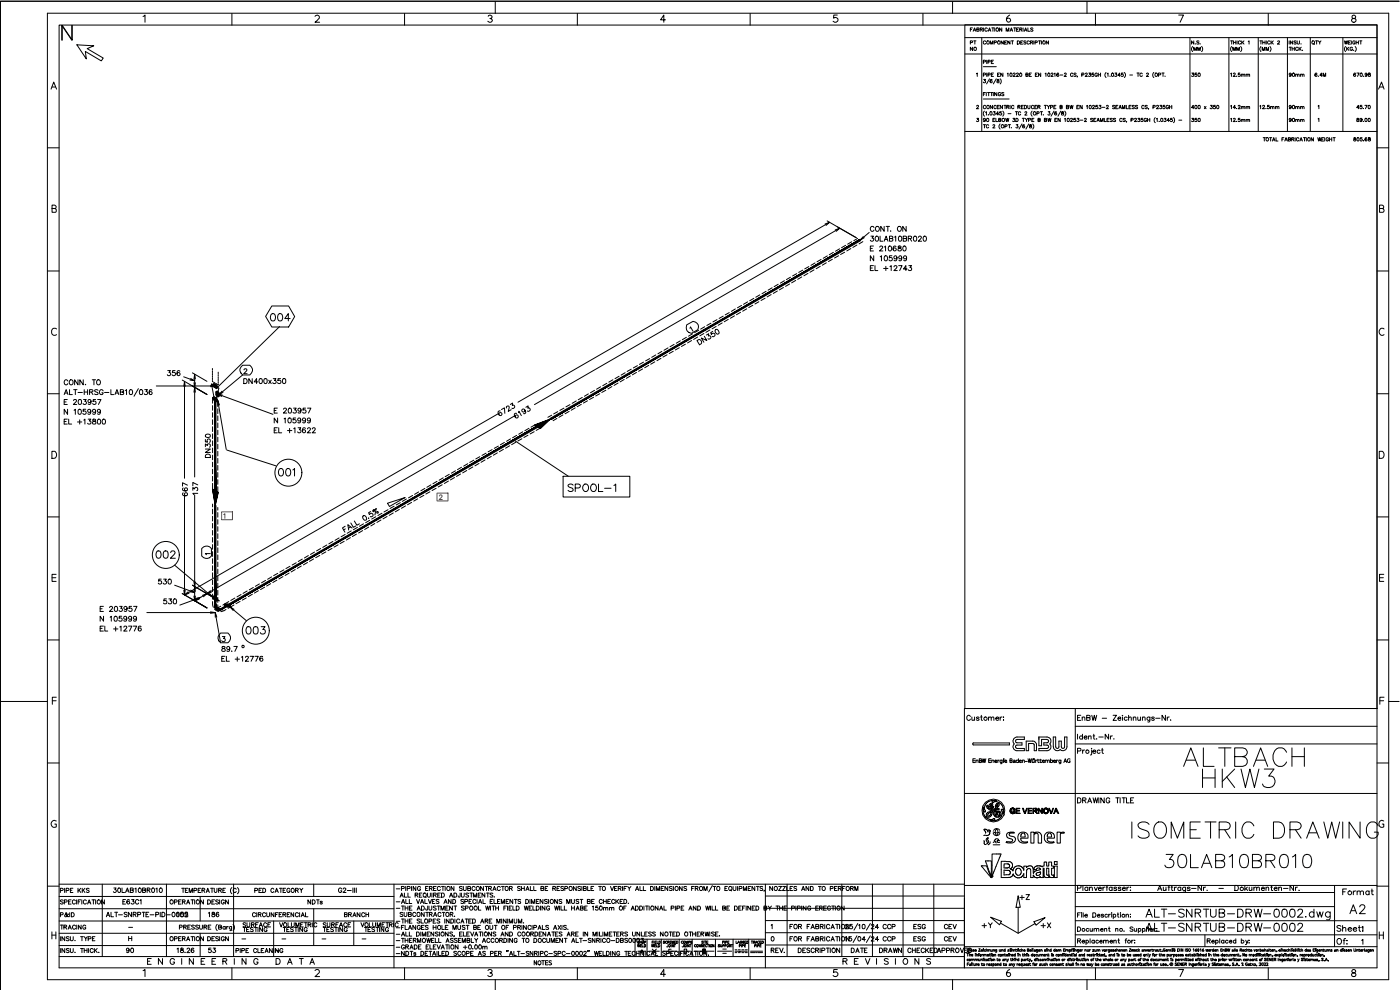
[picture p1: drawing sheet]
<svg xmlns="http://www.w3.org/2000/svg" width="420mm" height="297mm" viewBox="0 0 420 297" stroke-linecap="round" stroke-linejoin="round" font-family="sans-serif">
<defs><g id="words">
<g font-size="9.3">
<text x="353.8" y="231.1">ALTBACH</text>
<text x="359.8" y="237.4">HKW3</text>
</g>
<text font-size="8.4" x="338.3" y="252.6">ISOMETRIC DRAWING</text>
<text font-size="7.5" x="348.2" y="261.4">30LAB10BR010</text>
<text font-size="6.6" x="342.5" y="277.3">ALT-SNRTUB-DRW-0002.dwg</text>
<text font-size="6.2" x="403.9" y="275.5">A2</text>
<g font-size="5.7">
<text x="169.3" y="148.9">SPOOL-1</text>
<text x="72.7" y="191.6">003</text>
<text x="342.5" y="280.8">ALT-SNRTUB-DRW-0002</text>
</g>
<g font-size="5.3">
<text x="80.1" y="97.4">004</text>
<text x="82.2" y="143.9">001</text>
<text x="45.5" y="168.6">002</text>
</g>
<g font-size="4.9">
<text x="304.8" y="271.3">+Z</text>
<text x="293.5" y="279.8">+Y</text>
<text x="311.1" y="279.8">+X</text>
<text x="400" y="284.7">Of:</text>
<text x="43" y="290.7">E N G I N E E R I N G D A T A</text>
</g>
<g font-size="4.4">
<text x="260" y="70.6">CONT. ON</text>
<text x="260" y="76.6">E 210680</text>
<text x="260" y="79.4">N 105999</text>
<text x="49" y="113.9">356</text>
<text x="72" y="116.4">DN400x350</text>
<text x="18" y="122.4">E 203957</text>
<text x="18" y="125.6">N 105999</text>
<text x="81.1" y="125.2">E 203957</text>
<text x="18" y="128.4">EL +13800</text>
<text x="81.1" y="128.1">N 105999</text>
<text x="63.9" y="138.6" transform="rotate(-90 63.9 138.6)">DN350</text>
<text x="57.1" y="149.9" transform="rotate(-90 57.1 149.9)">667</text>
<text x="60.3" y="149.6" transform="rotate(-90 60.3 149.6)">137</text>
<text x="46.2" y="176.4">530</text>
<text x="48" y="182.4">530</text>
<text x="28.9" y="187.7">N 105999</text>
<text x="28.9" y="190.5">EL +12776</text>
<text x="65.3" y="196.5">89.7</text>
<text x="65.3" y="199.7">EL +12776</text>
<text x="401.8" y="269.5">Format</text>
<text x="51.9" y="276.2">155</text>
<text x="61.4" y="276.2">186</text>
<text x="36.7" y="287.2">90</text>
<text x="61.4" y="287.2">53</text>
<text x="254.4" y="287.2">DATE</text>
<text x="262.8" y="287.2">DRAWN</text>
<text x="263.9" y="283.6">CCP</text>
<text x="273" y="283.6">ESG</text>
<text x="282.2" y="283.6">CEV</text>
</g>
<g font-size="4">
<text x="392.6" y="14.5">QTY</text>
<text x="385.6" y="33.9">90mm</text>
<text x="356.3" y="37.7">350</text>
<text x="385.6" y="37.7">90mm</text>
<text x="35.6" y="272.3">E63C1</text>
<text x="91" y="272.3">NDTs</text>
<text x="16.9" y="276.2">P&amp;ID</text>
<text x="102.3" y="276.2">BRANCH</text>
<text x="263.9" y="279.8">CCP</text>
<text x="273" y="279.8">ESG</text>
<text x="282.2" y="279.8">CEV</text>
</g>
<g font-size="3.5">
<text x="290" y="16.2">NO</text>
<text x="356.3" y="24">350</text>
<text x="367.9" y="24">12.5mm</text>
<text x="385.6" y="24">90mm</text>
<text x="393.3" y="24">6.4M</text>
<text x="71.3" y="195.4">o</text>
</g>
<text font-size="3.1" x="60.3" y="167.6">1</text>
<g font-size="2.6">
<text x="37.4" y="279.4">-</text>
<text x="71.3" y="282.9">-</text>
<text x="81.5" y="286.5">-</text>
<text x="83.3" y="282.9">-</text>
<text x="95.2" y="282.9">-</text>
<text x="107.6" y="282.9">-</text>
</g>
</g></defs>
<!-- layer: GT_1 -->
<g fill="none" stroke="#000" stroke-width=".3">
<path d="M14.2 4h402.6v289.9h-402.6zM17.7 7.5h395.6v282.9h-395.6zM21.5 7.6v4.5l-3-4.5v4.5M21.7 7.6v4.5l-3-4.5v4.5M23.1 13.4l5.1 .3-2 .9 4.8 2.8-.6 .9-4.8-2.9 .3 2.3zM42.9 4.9l.6-.4v2.2M69.6 4v3.6M94.5 4.9a.71 .71 0 0 1 1.2-.2 .71 .71 0 0 1-.3 1.2l-.9 .8h1.4M121.4 4v3.6M146.5 4.9a.53 .53 0 0 1 .6-.4 .53 .53 0 0 1 .5 .5 .53 .53 0 0 1-.6 .5l.6 .2a.68 .68 0 0 1-.3 1 .68 .68 0 0 1-.9-.3M148.6 .5v3.5M173.3 4v3.6"/>
<path d="M199.7 6h-1.5l1-1.5v2.2M225.1 4v3.6M251.3 4.5h-1.1l-.1 .9a.79 .79 0 0 1 1.2 .1 .79 .79 0 0 1-.1 1.2 .79 .79 0 0 1-1.2-.3M277 4v3.6M285.9 .5v3.5M289.6 7.4h123.7v205.2h-123.7zM289.6 11.3h123.7M289.6 16.2h123.7M291.2 8.8h.4M291.8 8.4h-.6v1M292.1 9.4l.4-1 .4 1M292.2 9h.5"/>
<path d="M293.2 8.8l.6-.1v-.2l-.6-.1v1l.6-.1-.2-.5M294.2 8.8h.6v-.3l-.6-.1v1M294.5 8.8l.4 .6M294.6 11.3v28.1M295.1 18.6l.6-.1v-.4h-.6v1M295.2 8.4v1M295.8 12.5a.42 .42 0 0 0-.6-.1 .42 .42 0 0 0 0 .7 .42 .42 0 0 0 .6-.1M296.1 18.1v1M296.3 8.6a.37 .37 0 0 0-.4-.2 .37 .37 0 0 0-.3 .3v.3a.37 .37 0 0 0 .3 .4 .37 .37 0 0 0 .4-.3M296.5 18.6l.6-.1v-.4h-.6v1M296.6 9.4l.4-1 .3 1M296.8 9h.4"/>
<path d="M297.2 13.2v-.9l.4 .9 .4-.9v.9M297.5 18.5h.4M297.6 8.4h.7M298 8.4v1M298.2 18.1h-.7v1h.7M298.4 12.8l.6-.1v-.4h-.6v.9M298.5 8.4v1M300.7 8.4v1l-.7-1v1M301.1 12.3v.9l-.7-.9v.9M301.5 12.7h.4M302 9.4v-1l.4 1 .4-1v1M302.1 12.3h-.6v.9h.6"/>
<path d="M303 4.5a1.17 1.17 0 0 0-.9 .9 1.17 1.17 0 0 0 .5 1.3 .63 .63 0 0 0 .7-.6 .63 .63 0 0 0-.5-.7 .63 .63 0 0 0-.8 .4M303.1 12.3v.9l-.7-.9v.9M303.1 9.4l.4-1 .4 1M303.3 9h.5M303.5 12.3h.7M303.8 12.3v.9M304.2 8.4h.7M304.5 8.4v1M305.1 8.8h.4M305.3 12.3h.3a.51 .51 0 0 1 .4 .4 .51 .51 0 0 1-.4 .5h-.3zM305.7 8.4h-.6v1h.6M306 8.8h.6l.1-.2-.7-.2v1"/>
<path d="M306.3 12.7h.4M306.4 8.8l.3 .6M307 12.3h-.7v.9h.7M307 8.4v1M307.4 9.4l.4-1 .4 1M307.6 9h.5M307.9 12.4h-.6l.6 .6-.2 .2-.4-.1M308.5 8.4v1h.6M308.9 12.5a.42 .42 0 0 0-.6-.1 .42 .42 0 0 0 0 .7 .42 .42 0 0 0 .6-.1M309.2 12.7l.7-.1v-.3h-.7v.9M309.6 12.7l.3 .5M310 8.5l-.6-.1-.1 .2 .7 .6-.2 .2-.5-.2"/>
<path d="M310.3 12.3v.9M310.6 12.8l.6-.1 .1-.4h-.7v.9M311.7 12.3h.6M312 12.3v.9M312.5 12.3v.9M314.7 12.3v.9l-.7-.9v.9M326.2 .5v3.5M328.8 4v3.6M353.7 4.5h1.5l-1 2.2M357.1 11.3v28.1M357.9 14a1.02 1.02 0 0 0 0 1.5M358.3 12.3v.9l-.7-.9v.9"/>
<path d="M358.3 15.1v-.9l.3 .9 .5-.9v.9M358.7 13.2h.1M359.5 15.1v-.9l.3 .9 .4-.9v.9M359.8 12.4h-.6l.6 .6-.2 .2-.4-.1M360.2 13.2h.1M360.6 14a1.02 1.02 0 0 1 0 1.5M368.8 11.3v28.1M369.3 12.3h.7M369.7 14a1.02 1.02 0 0 0 0 1.5M369.7 12.3v.9M370 15.1v-.9l.4 .9 .4-.9v.9M370.2 12.7h.7"/>
<path d="M370.2 12.3v.9M370.9 12.3v.9M371.1 15.1v-.9l.5 .9 .3-.9v.9M371.3 12.3v.9M372.3 14a1.02 1.02 0 0 1 0 1.5M372.4 12.5a.42 .42 0 0 0-.6-.1 .42 .42 0 0 0 0 .7 .42 .42 0 0 0 .6-.1M372.7 12.3v.9M372.9 12.7l.4 .5M373.3 12.3l-.6 .6M374.6 12.4l.3-.1v.9M377.6 11.3v28.1M378.1 12.3h.7"/>
<path d="M378.4 14a1.02 1.02 0 0 0 0 1.5M378.4 12.3v.9M378.8 15.1v-.9l.4 .9 .4-.9v.9M379 12.7h.6M379 12.3v.9M379.6 12.3v.9M379.9 15.1v-.9l.4 .9 .4-.9v.9M380 12.3v.9M380.6 4v3.6M381.1 14a1.02 1.02 0 0 1 0 1.5M381.2 12.5a.44 .44 0 0 0-.7-.1 .44 .44 0 0 0 0 .7 .44 .44 0 0 0 .7-.1M381.5 12.3v.9"/>
<path d="M381.7 12.7l.4 .5M382.1 12.3l-.6 .6M383.5 12.5l.1-.2 .4 .1-.6 .8h.6M386.4 11.3v28.1M386.9 12.3v.9M386.9 14.2h.7M387.2 14.2v.9M387.8 14.2v.9M387.8 14.6h.7M387.9 12.3v.9l-.6-.9v.9M388.5 14.2v.9M389 12.4h-.7l.7 .6-.2 .2-.5-.1"/>
<path d="M389.3 12.3v.7l.3 .2 .3-.1 .1-.8M389.6 14.4a.38 .38 0 0 0-.5-.2 .38 .38 0 0 0-.3 .3v.3a.37 .37 0 0 0 .3 .3 .37 .37 0 0 0 .5-.2M389.8 14.2v.9M390.1 14.6l.4 .5M390.4 13.2h.1M390.5 14.2l-.7 .6M390.9 15.1h.1M393.2 11.3v28.1M403 11.3v28.1M403.5 12.3l.2 .9 .3-.9 .2 .9 .3-.9M403.8 14a1.02 1.02 0 0 0 0 1.5M404.2 14.2v.9"/>
<path d="M404.4 14.6l.4 .5M404.7 12.7h.3M404.8 14.2l-.6 .6M405.3 12.3h-.6v.9h.6M405.6 12.3v.9M405.9 4.7v.7a.69 .69 0 0 1 .9 .4 .69 .69 0 0 1-.3 .9 .64 .64 0 0 1-.9-.6 .64 .64 0 0 1 .9-.6 .54 .54 0 0 0 .2-.8 .54 .54 0 0 0-.8 0zM405.9 14.4a.38 .38 0 0 0-.4-.2 .38 .38 0 0 0-.3 .3v.3a.36 .36 0 0 0 .3 .3 .36 .36 0 0 0 .4-.3h-.2M406.2 15.1h.1M406.7 12.5a.42 .42 0 0 0-.6-.1 .42 .42 0 0 0 0 .7 .42 .42 0 0 0 .6-.1l-.3-.1M406.7 14a1.02 1.02 0 0 1 0 1.5M407 12.7h.7M407 12.3v.9"/>
<path d="M407.7 12.3v.9M408.1 12.3h.6M408.4 12.3v.9M419.9 .4h-419.8v296.6v-296.5M15.3 26.7l.8-2.1 .9 2.1M15.6 26.1h1.1M289.6 39.4h123.7M293 22.1l.3-.2v1M293.1 31.9l.2-.3 .4 .2-.7 .8h.7M293.2 35.5h.5l-.3 .4a.31 .31 0 0 1 .3 .3 .31 .31 0 0 1-.4 .3l-.3-.2M295.1 22.5l.6-.1v-.4l-.6-.1v1M295.1 20h3.9"/>
<path d="M295.1 28.2h.4M295.1 29.7h7.8M295.1 37.4h.7M295.2 23.8h.5l-.3 .4a.34 .34 0 0 1 .4 .3 .34 .34 0 0 1-.3 .4 .34 .34 0 0 1-.4-.3M295.4 33.3a1.01 1.01 0 0 0 0 1.6M295.4 37.4v1M295.7 27.8h-.6v.9M295.7 35.8a.32 .32 0 0 1-.4 .3 .32 .32 0 0 1-.1-.6h.2a.44 .44 0 0 1 .3 .6 .44 .44 0 0 1-.6 .3M295.8 33.7l.2-.2v1M295.8 31.9a.37 .37 0 0 0-.4-.3 .37 .37 0 0 0-.3 .4v.2a.37 .37 0 0 0 .3 .4 .37 .37 0 0 0 .4-.2M296 27.8v.9M296.1 21.9v1"/>
<path d="M296.4 27.8h.7M296.5 22.5l.6-.1v-.4l-.6-.1v1M296.6 34.4l.1 .1M296.7 37.6a.42 .42 0 0 0-.6 0 .42 .42 0 0 0 0 .6 .42 .42 0 0 0 .6 0M296.7 27.8v.9M297 23.7l-.9 1.5M297.3 27.8h.6M297.5 22.4h.4M297.6 27.8v.9M297.7 24v-.1a.45 .45 0 0 0-.6 .4 .45 .45 0 0 0 .6 .4 .33 .33 0 0 0-.1-.5 .33 .33 0 0 0-.5 .3M297.9 31.6v1l-.7-1v1M298 37.6l.2-.2 .3 .2-.6 .8h.7"/>
<path d="M298 36h.4M298.1 33.5h.6l-.3 .4a.34 .34 0 0 1 .3 .3 .34 .34 0 0 1-.3 .4 .34 .34 0 0 1-.4-.3M298.1 27.8v.9M298.2 21.9h-.7v1h.7M298.6 35.5h-.6v1h.6M298.9 35.5v1h.6M299 31.9a.37 .37 0 0 0-.4-.3 .37 .37 0 0 0-.3 .4v.2a.37 .37 0 0 0 .3 .4 .37 .37 0 0 0 .4-.2M299 23.7l-.9 1.5M299.2 27.8v.9l-.7-.9v.9M299.3 23.9v.3l.5 .2v.4l-.6-.2 .6-.5v-.2zM299.3 32.1h.4M299.4 22.4h.4"/>
<path d="M299.7 34.2h-.7l.5-.7v1M299.7 36l.6-.1 .1-.3-.7-.1v1l.7-.1v-.3l-.3-.1M299.9 31.6h-.6v1h.6M300 21.9h-.6v1h.6M300.1 23.7a1.02 1.02 0 0 1 0 1.5M300.1 37.2a1.02 1.02 0 0 0 0 1.5M300.3 28a.42 .42 0 0 0-.6-.1 .42 .42 0 0 0 0 .6 .42 .42 0 0 0 .6 0l-.2-.2M300.5 33.5h-.4l-.1 .4a.36 .36 0 0 1 .6 0 .36 .36 0 0 1-.1 .6 .36 .36 0 0 1-.5-.2M300.9 31.6v1l-.7-1v1M300.9 33.3a1.01 1.01 0 0 1 0 1.6M301 21.9v1l-.7-1v1M301.3 27.9h-.7l.7 .6-.3 .2-.4-.1"/>
<path d="M301.3 31.6h.7M301.6 37.9h.5l.2-.3-.7-.2v1M301.6 31.6v1M301.8 35.5l.2 1 .3-1 .2 1 .3-1M302.1 32.1l.6-.1 .1-.3-.7-.1v1M302.3 22.1l.2-.2v1M302.5 32.1l.3 .5M302.5 34.1h.9M302.6 37.4h.7M302.9 37.4v1M303.1 31.6v1M303.5 38.3h.1"/>
<path d="M304 35.5h.5l-.3 .4a.32 .32 0 0 1 .4 .4 .32 .32 0 0 1-.5 .2l-.2-.2M304.1 22.2a.3 .3 0 0 1 .3-.3 .3 .3 0 0 1 .3 .3l-.7 .7h.7M304.3 31.9a.37 .37 0 0 0-.4-.3 .37 .37 0 0 0-.3 .4v.2a.37 .37 0 0 0 .3 .4 .37 .37 0 0 0 .4-.2M304.7 33.5h.7M304.9 35.5h.3a.51 .51 0 0 1 .4 .5 .51 .51 0 0 1-.4 .5h-.3zM305 37.4h.5l-.3 .4h.2a.34 .34 0 0 1 0 .5 .34 .34 0 0 1-.5-.1M305.1 22.2a.3 .3 0 0 1 .3-.3 .3 .3 0 0 1 .2 .3l-.6 .7h.7M305.1 33.5v1M305.5 32.1l.6-.1v-.3l-.6-.1v1M305.8 32.1l.4 .5M306.3 33.8a.37 .37 0 0 0-.4-.3 .37 .37 0 0 0-.3 .4v.2a.37 .37 0 0 0 .3 .4 .37 .37 0 0 0 .4-.2M306.5 32.1h.4"/>
<path d="M306.7 37.2l-.9 1.5M306.8 35.5h.7M307.1 31.6h-.6v1h.6M307.1 35.5v1M307.4 31.6h.4a.54 .54 0 0 1 .3 .5 .54 .54 0 0 1-.3 .5h-.4zM307.5 37.5h-.1a.45 .45 0 0 0-.5 .4 .45 .45 0 0 0 .5 .4 .3 .3 0 0 0 0-.5 .3 .3 0 0 0-.5 .2M307.6 33.8l.2-.3 .3 .2-.5 .8h.6M307.7 35.5l.4 .5 .3-.5M307.9 22.4h.5l.1-.4-.6-.1v1l.6-.1 .1-.2-.3-.2M308.1 36v.5M308.4 31.6v.7l.3 .3 .4-.1v-.9M308.7 36h.5l.1-.4-.6-.1v1"/>
<path d="M308.7 37.2l-.8 1.5M308.9 22.4h.4M309 37.5l.1 .3 .5 .2a.32 .32 0 0 1-.4 .4 .32 .32 0 0 1-.1-.5l.5-.4zM309.5 21.9h-.6v1h.6M309.7 36h.3M309.8 33.3a1.01 1.01 0 0 0 0 1.6M309.9 37.2a1.02 1.02 0 0 1 0 1.5M310.3 31.9a.37 .37 0 0 0-.5-.3 .37 .37 0 0 0-.3 .4v.2a.37 .37 0 0 0 .3 .4 .37 .37 0 0 0 .5-.2M310.3 35.5h-.6v1h.6M310.6 32.1h.3M310.7 22.4h.4M311.2 31.6h-.6v1h.6"/>
<path d="M311.2 34h.5l.2-.3-.7-.2v1M311.4 21.9h-.7v1h.7M311.4 32.1l.6-.1 .2-.2-.8-.2v1M311.5 36l.7-.1v-.3l-.7-.1v1l.7-.1v-.3l-.2-.1M311.8 32.1l.4 .5M312.2 33.5h.7M312.3 21.9v1l-.6-1v1M312.5 33.5v1M313.1 34.4l.1 .1M313.4 31.6h.7M313.4 36l.6-.1 .2-.2-.8-.2v1l.8-.2-.3-.3M313.6 22.1l.3-.2v1"/>
<path d="M313.7 31.6v1M314.3 31.6l.4 .5 .3-.5M314.5 35.5l.2 1 .3-1 .2 1 .2-1M314.6 22l.1-.1a.49 .49 0 0 1 .4 .6 .49 .49 0 0 1-.5 .4l-.2-.4zM314.6 33.5h.5l-.3 .4a.32 .32 0 0 1 .3 .5 .32 .32 0 0 1-.6-.1M314.7 32.1v.5M315.3 32.2l.5-.1 .1-.4-.6-.1v1M315.4 22.2l.2-.3 .4 .2-.6 .8h.7M316.3 32.1h.4M316.3 33.3l-.9 1.6M316.4 22.1l.2-.2v1M316.6 36h.3"/>
<path d="M316.9 31.6h-.6v1h.6M317.1 33.6h-.1a.47 .47 0 0 0-.5 .4 .47 .47 0 0 0 .5 .5 .32 .32 0 0 0 .1-.5 .32 .32 0 0 0-.5 0l-.1 .2M317.2 35.5h-.6v1h.6M317.7 22.1v-.1a.45 .45 0 0 0-.5 .4 .45 .45 0 0 0 .4 .5 .3 .3 0 0 0 0-.5 .3 .3 0 0 0-.4 .2M318.1 32.1l.6-.1 .1-.2-.7-.2v1l.6-.1 .1-.2-.2-.2M318.1 22.5h.9M318.2 35.5v1l-.7-1v1M318.3 33.3l-.8 1.6M318.6 33.6v.3l.6 .3a.33 .33 0 0 1-.4 .3 .33 .33 0 0 1-.1-.5l.5-.1v-.3zM319.4 22.2l.4-.3 .2 .3-.6 .7h.6M319.5 35.7l.2-.2v1M319.5 33.3a1.01 1.01 0 0 1 0 1.6"/>
<path d="M320 32.1l.6-.1 .1-.3-.7-.1v1l.7-.1-.2-.4M321.1 31.6l.2 1 .3-1 .2 1 .2-1M321.3 35.7a.29 .29 0 0 1 .3-.2 .29 .29 0 0 1 .2 .4l-.6 .6h.7M322 22.2a.37 .37 0 0 0-.4-.3 .37 .37 0 0 0-.3 .4v.2a.37 .37 0 0 0 .3 .4 .37 .37 0 0 0 .4-.2M322.8 35.5h-.5l-.1 .4a.36 .36 0 0 1 .6 0 .36 .36 0 0 1-.1 .5 .36 .36 0 0 1-.5-.1M323 22.1l-.3-.2-.4 .2 .7 .5-.1 .3-.6-.1M323.2 32.1h.4M323.3 35.5h.5l-.3 .4a.34 .34 0 0 1 .3 .3 .34 .34 0 0 1-.2 .4 .34 .34 0 0 1-.4-.3M323.3 22.9v.2M323.8 31.6h-.6v1h.6M324.1 36.1h.9M324.7 22.5l.5-.1 .1-.4-.6-.1v1"/>
<path d="M324.8 31.6v1l-.7-1v1M325.5 35.7l.1-.2 .4 .2-.6 .8h.7M325.8 22.2l.3-.3 .2 .3-.6 .7h.6M326.1 31.8l.2-.2v1M326.8 21.9h.5l-.3 .4a.35 .35 0 0 1 .3 .5 .35 .35 0 0 1-.7 0M327.9 31.9a.3 .3 0 0 1 .3-.3 .3 .3 0 0 1 .3 .3l-.7 .7h.7M328 35.6h-.7l.7 .6-.3 .3-.4-.1M328.2 21.9h-.5v.5a.36 .36 0 0 1 .5 0 .36 .36 0 0 1-.1 .5 .36 .36 0 0 1-.5-.1M328.3 36h.3M328.9 35.5h-.6v1h.6M329.2 36.5l.4-1 .3 1M329.3 22.2a.37 .37 0 0 0-.4-.3 .37 .37 0 0 0-.3 .4v.2a.36 .36 0 0 0 .4 .4 .36 .36 0 0 0 .3-.4h-.2"/>
<path d="M329.3 36.1h.5M329.4 31.6h-.5l-.1 .4a.36 .36 0 0 1 .6 0 .36 .36 0 0 1-.1 .6 .36 .36 0 0 1-.5-.2M329.6 22.4h.7M329.6 21.9v1M329.9 31.6h.5l-.3 .4a.34 .34 0 0 1 .3 .3 .34 .34 0 0 1-.2 .4 .34 .34 0 0 1-.4-.3M330.2 36.5v-1l.4 1 .4-1v1M330.3 21.9v1M330.8 32.2h.8M331.4 35.5v1h.6M331.9 21.7a1.02 1.02 0 0 0 0 1.6M332.1 31.9l.1-.3 .4 .2-.6 .8h.7M332.2 36h.4"/>
<path d="M332.3 22.1l.2-.2v1M332.9 35.5h-.7v1h.7M333.1 22.8l.1 .1M333.8 35.6h-.6l.6 .6-.2 .3-.4-.1M334.6 31.8l-.6-.1-.1 .2 .7 .6-.3 .1-.4-.1M334.6 21.9h.6l-.3 .4a.35 .35 0 0 1 .2 .5 .35 .35 0 0 1-.6 0M334.8 35.6h-.7l.7 .6-.2 .3-.5-.1M334.9 32.1h.3M335.5 31.6h-.6v1h.6M335.8 32.6l.4-1 .3 1M335.9 32.3h.5M336.2 22.6h-.7l.5-.7v1"/>
<path d="M336.8 35.7a.42 .42 0 0 0-.6 0 .42 .42 0 0 0 0 .6 .42 .42 0 0 0 .6 0M336.8 32.6v-1l.4 1 .4-1v1M337.1 21.9h-.6v.5a.36 .36 0 0 1 .5 0 .36 .36 0 0 1 0 .5 .36 .36 0 0 1-.5-.1M337.4 21.7a1.02 1.02 0 0 1 0 1.6M337.7 35.6h-.6l.6 .6-.2 .3-.4-.1M338 31.6v1h.6M338.1 36.4l-.1 .3M338.8 32.1h.4M339 22.5h.9M339.4 36h.6l.1-.4-.7-.1v1M339.5 31.6h-.7v1h.7M340.4 31.8l-.5-.1-.1 .2 .6 .6-.2 .1-.4-.1"/>
<path d="M340.5 35.7a.29 .29 0 0 1 .4-.2 .29 .29 0 0 1 .1 .4l-.6 .6h.7M341.2 21.9h.7M341.4 31.8l-.6-.1v.2l.6 .6-.2 .1-.5-.1M341.5 35.5h.6l-.3 .4a.3 .3 0 0 1 .3 .3 .3 .3 0 0 1-.3 .3l-.4-.2M341.5 21.9v1M342.8 22.2a.37 .37 0 0 0-.4-.3 .37 .37 0 0 0-.3 .4v.2a.37 .37 0 0 0 .3 .4 .37 .37 0 0 0 .4-.2M343 35.5h-.5l-.1 .4a.36 .36 0 0 1 .6 0 .36 .36 0 0 1-.1 .5 .36 .36 0 0 1-.5-.1M343.4 31.9a.37 .37 0 0 0-.5-.3 .37 .37 0 0 0-.3 .4v.2a.37 .37 0 0 0 .3 .4 .37 .37 0 0 0 .5-.2M344.1 22.2a.3 .3 0 0 1 .3-.3 .3 .3 0 0 1 .3 .3l-.7 .7h.7M344.1 35.7a.42 .42 0 0 0-.6 0 .42 .42 0 0 0 0 .6 .42 .42 0 0 0 .6 0l-.3-.2M344.3 31.8l-.6-.1v.2l.6 .6-.2 .1-.4-.1M344.4 36h.7"/>
<path d="M344.4 35.5v1M344.7 32.6l-.1 .2M345.1 35.5v1M346 32.2l.6-.1 .1-.4-.7-.1v1M346.3 21.7a1.02 1.02 0 0 0 0 1.6M346.7 35.3a1.02 1.02 0 0 0 0 1.5M347 35.7l.3-.2v1M347.1 31.9a.3 .3 0 0 1 .3-.3 .3 .3 0 0 1 .3 .3l-.7 .7h.7M347.7 22.5l.6-.1v-.4l-.6-.1v1M347.9 36.4h.1M348.1 31.6h.6l-.3 .4a.34 .34 0 0 1 .3 .3 .34 .34 0 0 1-.3 .4 .34 .34 0 0 1-.4-.3M348.7 21.9h.7"/>
<path d="M349 21.9v1M349.4 35.5h.5l-.3 .4a.32 .32 0 0 1 .4 .4 .32 .32 0 0 1-.5 .2l-.2-.2M349.6 31.6h-.5l-.1 .4a.36 .36 0 0 1 .6 0 .36 .36 0 0 1-.1 .6 .36 .36 0 0 1-.5-.2M349.6 22.8l.1 .1M350.7 31.9a.37 .37 0 0 0-.4-.3 .37 .37 0 0 0-.3 .4v.2a.36 .36 0 0 0 .3 .4 .36 .36 0 0 0 .4-.4h-.3M351 36.1h-.7l.4-.6v1M351 32.1h.7M351 31.6v1M351.7 31.6v1M351.8 35.5h-.5v.4a.36 .36 0 0 1 .5 0 .36 .36 0 0 1 0 .5 .36 .36 0 0 1-.6-.1M352.2 35.3a1.02 1.02 0 0 1 0 1.5M353.8 36.1h.9"/>
<path d="M358.3 32.3h-.7l.5-.7v1M361.4 31.9l.5 .7M361.9 31.9l-.5 .7M363.3 31.6h.5l-.3 .4a.34 .34 0 0 1 .3 .3 .34 .34 0 0 1-.2 .4 .34 .34 0 0 1-.4-.3M364.7 31.6h-.5v.4a.36 .36 0 0 1 .5 0 .36 .36 0 0 1 0 .6 .36 .36 0 0 1-.5-.2M369.3 31.8l.3-.2v1M369.3 35.7l.3-.2v1M370.1 35.7l.2-.2 .4 .2-.6 .8h.7M370.8 32.3h-.7l.5-.7v1M371.1 32.5v.1M371.1 36.4h.1M371.6 31.9l.2-.3 .4 .2-.6 .8h.6"/>
<path d="M372.1 35.5h-.5v.4a.36 .36 0 0 1 .5 0 .36 .36 0 0 1 0 .5 .36 .36 0 0 1-.5-.1M372.5 32.2l.5-.2v.6M372.5 36l.5-.1v.6M372.5 31.9v.7M372.5 35.8v.7M373 32.2l.5-.2 .1 .6M373 36l.5-.1 .1 .6M374 32.2l.4-.2 .1 .6M374 36l.4-.1 .1 .6M374 31.9v.7M374 35.8v.7M374.5 32.2l.5-.2v.6"/>
<path d="M374.5 36l.5-.1v.6M378.1 31.8l.2-.2v1M378.9 31.9a.3 .3 0 0 1 .3-.3 .3 .3 0 0 1 .3 .3l-.6 .7h.7M379.9 32.5v.1M380.9 31.6h-.5v.4a.36 .36 0 0 1 .5 0 .36 .36 0 0 1 0 .6 .36 .36 0 0 1-.6-.2M381.3 32.2l.5-.2v.6M381.3 31.9v.7M381.8 32.2l.5-.2 .1 .6M382.8 32.2l.4-.2 .1 .6M382.8 31.9v.7M383.3 32.2l.5-.2v.6M395.6 31.8l.2-.2v1"/>
<path d="M395.6 35.7l.2-.2v1M406.8 22.1v-.1a.45 .45 0 0 0-.6 .4 .45 .45 0 0 0 .5 .5 .32 .32 0 0 0 0-.5 .32 .32 0 0 0-.5 .2M407.2 21.9h.7l-.5 1M407.3 35.5v.3a.39 .39 0 0 1 .4 .2 .39 .39 0 0 1 .1 .4h-.6v-.3l.6-.4zM407.9 32.3h-.7l.5-.7v1M408.7 31.6h-.5v.4a.36 .36 0 0 1 .5 0 .36 .36 0 0 1 0 .6 .36 .36 0 0 1-.6-.2M408.8 35.8a.3 .3 0 0 1-.3 .3 .3 .3 0 0 1-.3-.3 .3 .3 0 0 1 .2-.3 .44 .44 0 0 1 .4 .6 .44 .44 0 0 1-.6 .3M409.2 32.5v.1M409.2 36.4h.1M409.2 22.8l.1 .1M409.6 31.6h.7l-.5 1M410.3 22.3l-.1 .1a.31 .31 0 0 1-.5 .1 .31 .31 0 0 1 .1-.5l.2-.1a.46 .46 0 0 1 .3 .6 .46 .46 0 0 1-.6 .3"/>
<path d="M410.7 22v.3l.6 .3a.36 .36 0 0 1-.3 .3 .36 .36 0 0 1-.4-.1l.2-.4 .5-.2-.2-.3zM413.7 26.7l.9-2.1 .8 2.1M414 26.1h1.1M14.2 44.4h3.5M379.1 41.3h.7M379.4 41.3v1M381 41.3h.7M381.3 41.3v1M381.9 42.3l.4-1 .4 1M382 42h.5M382.9 41.3v1h.6M384.7 41.8h.4"/>
<path d="M385.3 41.3h-.6v1M385.6 42.3l.4-1 .4 1M385.7 42h.5M386.6 41.8l.6-.1 .1-.3-.7-.1v1l.7-.1-.2-.4M387.6 41.8l.6-.1 .2-.2-.8-.2v1M388 41.8l.4 .5M388.7 41.3v1M389.8 41.6a.37 .37 0 0 0-.4-.3 .37 .37 0 0 0-.3 .4v.2a.37 .37 0 0 0 .3 .4 .37 .37 0 0 0 .4-.2M390.1 42.3l.4-1 .4 1M390.2 42h.5M391.2 41.3h.6M391.5 41.3v1"/>
<path d="M392 41.3v1M394.2 41.3v1l-.7-1v1M395.5 41.3l.2 1 .3-1 .2 1 .3-1M396.7 41.8h.3M397.3 41.3h-.6v1h.6M397.6 41.3v1M398.7 41.6a.37 .37 0 0 0-.4-.3 .37 .37 0 0 0-.3 .4v.2a.36 .36 0 0 0 .3 .4 .36 .36 0 0 0 .4-.4h-.3M399 41.8h.7M399 41.3v1M399.7 41.3v1M400 41.3h.7M400.4 41.3v1"/>
<path d="M406.4 41.3v.3l.6 .4a.36 .36 0 0 1-.4 .3 .36 .36 0 0 1-.4-.3l.7-.4-.1-.3zM408.8 41.3h-.5l-.1 .4a.36 .36 0 0 1 .6 0 .36 .36 0 0 1-.1 .5 .36 .36 0 0 1-.5-.1M409.2 42.2h.1M410.2 41.4v-.1a.45 .45 0 0 0-.5 .5 .45 .45 0 0 0 .4 .4 .3 .3 0 0 0 0-.5 .3 .3 0 0 0-.4 .3M410.7 41.3v.3l.6 .4-.5 .3a.34 .34 0 0 1-.1-.4 .34 .34 0 0 1 .4-.2l.1-.4zM413.3 44.4h3.5M15.6 62.6h1l.2-.7-.2-.3-1-.1v2.2h1.1l.2-.4a.55 .55 0 0 0-.5-.7M242.7 80l-1.2 .7M244.6 78.9l-1.2 .7M246.2 79.9l-1.3 .7M246.4 77.8l-1.2 .8M247.6 67.2l1.4-.5-1.1 .9"/>
<path d="M248 78.9l-1.2 .7M248.2 66.3l8.8 5-5.7-3.2M248.3 76.8l-1.2 .7M249 66.7l-93.6 54M249.8 77.8l-1.2 .7M250.1 75.7l-1.2 .7M250.7 69l1.3-.5-1 .9M251.7 76.7l-1.3 .7M252 74.7l-1.3 .7M252 68.5l-91.6 52.9M253.5 75.7l-1.2 .7M253.8 73.6l-1.2 .7"/>
<path d="M255.4 74.6l-1.3 .7M255.6 72.5l-1.2 .8M257.2 73.5l-1.3 .7M257.4 71.5l-1.2 .7M259 72.5l-1.2 .7M259.1 71l-1 1 1.3-.7M260.9 69.8l-2.8 2.2M261.4 70.9h.7l-.4 .5a.49 .49 0 0 1 .4 .8 .49 .49 0 0 1-.9-.1M262.1 79.7h-.9v1.5h.9M262.6 79.7v1.5h.8M262.9 70.9h.2a.8 .8 0 0 1 .6 .7 .8 .8 0 0 1-.6 .8l-.5-.7zM264.1 70.9v1.5h.9"/>
<path d="M265.3 72.4l.6-1.5 .6 1.5M265.9 79.9v1.3M267 71.6l.8-.1 .2-.4-.4-.2h-.6v1.5l.9-.2 .1-.3-.4-.3M267.1 80l.4-.3v1.5M268.5 71.1l.3-.2v1.5M269.7 79.7h1l-.7 1.5M269.8 70.9a.69 .69 0 0 1 .8 .7 .69 .69 0 0 1-.8 .7l-.2-.6zM271.1 71.6l.9-.2v-.4l-.9-.1v1.5l.9-.2v-.5l-.3-.1M272.6 71.6l1-.2v-.4l-1-.1v1.5M272.8 79.7h.8l-.5 .6a.51 .51 0 0 1 .5 .5 .51 .51 0 0 1-.4 .5 .51 .51 0 0 1-.6-.4M274.4 70.9h.2a.8 .8 0 0 1 .5 .7 .8 .8 0 0 1-.5 .8l-.5-.7zM275.6 71.2l.3-.3 .6 .2-.9 1.3h1"/>
<path d="M277.2 70.9a.69 .69 0 0 1 .9 .7 .69 .69 0 0 1-.9 .7l-.2-.6zM414 62.6h1l.3-.4-.1-.4-1.2-.3v2.2l1.2-.2a.59 .59 0 0 0-.3-.9M14.2 81.3h3.5M17 98.7a.96 .96 0 0 0-1.3 0 .96 .96 0 0 0-.2 1.2l.6 .7 .9-.2M206.1 97.5l1.9-1.1a1.7 1.7 0 0 1 1.4 2.5l-1.9 1.1a1.75 1.75 0 0 1-1.4-2.5zM207.1 98.5l.1-.4 .8 1.3M209.7 99.1l-1.3 .7M211.5 98l-1.2 .7M213.1 99l-1.3 .7M213.4 97l-1.3 .6M213.9 99.4l-.6 .4 .2 .6a.53 .53 0 0 1 .7-.4 .53 .53 0 0 1 .3 .7 .53 .53 0 0 1-.8 .2M214.8 98.9a.78 .78 0 0 1 .8 .4 .78 .78 0 0 1-.1 .9l-.4-.1-.4-.4z"/>
<path d="M214.9 97.9l-1.2 .8M215.2 95.9l-1.2 .7M216.7 96.9l-1.2 .7M217 94.9l-1.2 .6M218.6 95.8l-1.3 .7M218.9 93.8l-1.3 .7M220.4 94.8l-1.2 .7M220.7 92.7l-1.2 .7M222.2 93.7l-1.2 .7M222.5 91.6l-1.2 .8M224.1 92.7l-1.2 .7M224.4 90.6l-1.3 .7"/>
<path d="M225.9 91.6l-1.2 .7M226.2 89.5l-1.2 .7M227.8 90.5l-1.2 .7M228 88.5l-1.2 .7M229.6 89.5l-1.2 .7M229.9 87.4l-1.2 .7M231.4 88.4l-1.2 .7M231.7 86.3l-1.2 .8M233.3 87.3l-1.2 .7M233.6 85.3l-1.3 .7M235.1 86.3l-1.2 .7M235.4 84.2l-1.2 .7"/>
<path d="M237 85.2l-1.2 .7M237.2 83.2l-1.2 .7M238.8 84.1l-1.2 .8M239.1 82.1l-1.2 .7M240.6 83.1l-1.2 .7M240.9 81.1l-1.2 .6M242.5 82l-1.2 .7M244.3 81l-1.2 .7M268.3 80.1l.3-.4 .5 .1-.1 .7-.7 .7h1M272.2 80.7h-1.1l.8-1v1.5M413.3 81.3h3.5M415.4 98.7a.98 .98 0 0 0-1.5 .9 .98 .98 0 0 0 1.5 .8"/>
<path d="M14.2 118.1h3.5M19.3 118.4l.6-1.5 .5 1.5M20.4 114.3a.62 .62 0 0 0-.9-.3 .62 .62 0 0 0-.2 .9 .56 .56 0 0 0 .4 .6 .56 .56 0 0 0 .7-.4M20.9 116.9v1.5h.8M21.1 114a.68 .68 0 0 1 .9 .8 .68 .68 0 0 1-1.1 .5l-.1-.8zM22.1 116.9h1M22.6 116.9v1.5M23.4 113.9v1.6l-1-1.6v1.6M25 113.9v1.6l-1-1.6v1.6M25.3 116.9v1.5M25.7 115.3v.1M26.3 116.9v1.5"/>
<path d="M26.9 117.6l.9-.1v-.5l-.9-.1v1.5M27.7 113.9h1M28.2 113.9v1.6M29.1 114.2a.7 .7 0 0 1 1.1 .2 .7 .7 0 0 1-.4 1 .7 .7 0 0 1-.8-.3 .7 .7 0 0 1 .1-.9zM29.4 117.1l-.4-.2-.6 .2 .1 .4 .8 .3v.5l-.9-.1M30.9 117.3a.62 .62 0 0 0-.8-.3 .62 .62 0 0 0-.3 .8 .55 .55 0 0 0 .6 .6 .55 .55 0 0 0 .5-.6h-.3M31.4 117.8h1.3M33.3 116.9v1.5h.8M34.5 118.4l.6-1.5 .5 1.5M34.7 117.9h.7M36.1 117.6l.9-.1v-.5l-.9-.1v1.5l.9-.1 .1-.4-.4-.3M37.6 117.2l.4-.3v1.5"/>
<path d="M39 117a.69 .69 0 0 1 .8 .7 .69 .69 0 0 1-.8 .6l-.2-.5zM41.5 116.6l-1.3 2.3M42 117l.3-.1a.77 .77 0 0 1 .5 .8 .77 .77 0 0 1-.5 .7l-.3-.1-.2-.5zM43.4 116.9h.8l-.4 .6a.49 .49 0 0 1 .4 .8 .49 .49 0 0 1-.9-.2M45.6 117.1v-.1a.68 .68 0 0 0-.9 .6 .68 .68 0 0 0 .8 .7 .47 .47 0 0 0 0-.8 .47 .47 0 0 0-.8 .4M46.9 115.8h18.3M54.7 114l7.4 4.3M55.1 113.1l3.3 1.1M55.2 115.9l.2-1.4 .2 1.4M55.4 114.5v29M57.2 113.6l1.2 .6-1.4-.2M57.7 111.9l4.4 2.5"/>
<path d="M58.2 113.7l.2-1.4 .2 1.4M58.2 114.8l.2 1.4 .2-1.4M58.2 117.7l.2-1.5 .2 1.5M58.4 112.3v30.8M63.2 115.6l1.4 .2-1.4 .2M63.5 115.2l2.2 1.2-.8 3.5-.6-.3zM63.8 114.2l.1 .3M63.8 110.6v.5M63.8 111.3v.5M63.8 112v.5M63.8 112.7v.5M63.8 113.4v.5"/>
<path d="M63.8 115.4l.4-.4 .8 .5 .4 .7-.4 .4-.8-.5zM63.8 119.4l.4-.4 .8 .5 .4 .7-.4 .4-.8-.6zM63.8 119.3v1.7M63.8 115.4h1M63.8 119.4h1M63.9 115.5h1.1M63.9 119.5h1.1M64 115.7h1.1M64 115.3h.5M64 119.6h1.1M64 119.2h.5M64 119.8h1.2"/>
<path d="M64.1 114.7l.4 .2M64.1 115.9h1.1M64.1 119.9h1.1M64.2 116.1h1.1M64.4 116.2h1M64.6 116.4h.6M64.7 115l.4 .2M64.9 117.5l.4-.1 .4 .5v1.1l-.4 .1-.4-.6zM64.9 117.8h.7M64.9 117.9h.8M64.9 118.5h.8M64.9 118.3h.8"/>
<path d="M64.9 118.1h.8M64.9 117.7h.6l.2 .2M64.9 117.5v.5M65 117.4l.4 .1h-.5M65 118.6h.7M65.1 118.8h.6M65.2 118.9l.3 .1M65.3 118.2l16.6 6.1M65.5 115.2v.3l-.2-.2M65.5 111.7v.4M65.5 112.4v.4M65.5 113.1v.5"/>
<path d="M65.5 113.8v.5M65.5 114.5v.5M65.7 117.9v.3l-.8 .1 .1 .4M66.6 117.4l-.9 1 1.2-.7M66.7 118.5l-1.4-.3 1.2 .7M72.8 109.6h2.2a1.7 1.7 0 0 1 0 2.9h-2.2a1.71 1.71 0 0 1 0-2.9zM72.8 112.5l-7.1 5.9v.5h-.5M73.2 111a.43 .43 0 0 1 .4-.4 .43 .43 0 0 1 .5 .3l-.9 1.2h1M174.8 119.2l-1.3 .8M176.6 118.2l-1.2 .7M178.1 119.2l-1.2 .7M178.4 117.1l-1.2 .7"/>
<path d="M180 118.1l-1.2 .7M180.3 116.1l-1.3 .7M181.8 117.1l-1.2 .7M182.1 115l-1.2 .7M183.6 116l-1.1 .7M183.9 113.9l-1.2 .8M185.5 114.9l-1.2 .7M185.8 112.9l-1.2 .7M187.3 113.9l-1.2 .7M187.6 111.8l-1.2 .8M189.2 112.8l-1.2 .7M189.4 110.8l-1.2 .6"/>
<path d="M191 111.7l-1.2 .8M191.3 109.7l-1.2 .7M192.9 110.7l-1.3 .7M193.1 108.7l-1.2 .6M194.7 109.6l-1.2 .7M195 107.6l-1.2 .7M196.5 108.6l-1.2 .7M196.8 106.5l-1.2 .7M198.4 107.5l-1.3 .7M198.6 105.4l-1.2 .8M200.2 106.5l-1.2 .6M200.5 104.4l-1.2 .7"/>
<path d="M202.1 105.4l-1.3 .7M202.3 103.3l-1.2 .7M203.9 104.3l-1.3 .7M204.2 102.3l-1.3 .7M205.7 103.3l-1.2 .7M206 101.2l-1.2 .7M207.6 102.2l-1.3 .7M207.9 100.1l-1.3 .8M209.2 102.2l.4-.3a.76 .76 0 0 1 .9 .4 .76 .76 0 0 1-.1 .9l-.5 .2zM209.4 101.1l-1.2 .7M211.2 100.1l-1.2 .7M211.4 100.9l.7 1.3-1.6-.8 .7 1.3"/>
<path d="M212 100.5l.7-.4-.1 .7a.51 .51 0 0 1 .7 .2 .51 .51 0 0 1-.1 .7 .51 .51 0 0 1-.7-.1M413.3 118.1h3.5M15.6 135.4h.7a1.13 1.13 0 0 1 .7 1.1 1.13 1.13 0 0 1-.7 1h-.7zM63.8 121.7v1.4M63.8 123.8v1.4M63.8 125.9v1.5M64.2 120h1.1M64.4 120.2h1l2.5 14.7M64.6 120.3h.6M65.4 120.3v1.7M65.4 122.7v1.4M65.4 124.8v1.4"/>
<path d="M65.4 126.9v1.4M65.4 139.6v1.5M65.9 121.5l-.5-1.3v1.4M83.2 128.3h-.9v1.6h.9M83.7 128.3v1.6h.8M86.9 128.6v1.3M88.1 128.6l.4-.3v1.6M89.5 128.3h.8l-.5 .6h.2a.52 .52 0 0 1 .2 .9 .52 .52 0 0 1-.9-.2M91.7 128.6l-.1-.2a.74 .74 0 0 0-.9 .6 .74 .74 0 0 0 .5 .9 .48 .48 0 0 0 .5-.5 .48 .48 0 0 0-.4-.5 .48 .48 0 0 0-.5 .5M92.3 128.7l.3-.4 .6 .3-1 1.3h1M93.7 128.7l.3-.4 .6 .3-.9 1.3h1M140.4 139.1l-1.3 .8"/>
<path d="M142.2 138.1l-1.2 .7M143.8 139.1l-1.3 .7M144 137l-1.2 .7M145.6 138l-1.2 .7M145.9 136l-1.2 .6M147.4 136.9l-1.2 .8M147.7 134.9l-1.2 .7M149.3 135.9l-1.3 .7M149.6 124.1l-94.2 54.4v-29.7M149.6 133.8l-1.3 .7M150.1 123.3h-.1a.66 .66 0 0 0-.4 1 .66 .66 0 0 0 1.1 0 .49 .49 0 0 0-.6-.5 .49 .49 0 0 0-.4 .6M150.5 122.9l.9-.5 .1 1.6"/>
<path d="M151.1 134.8l-1.2 .7M151.4 132.7l-1.2 .8M152 122.4l.1-.5h.6l-.2 1.5 .9-.5M153 133.8l-1.3 .7M153.2 121.4l.6-.5v.8a.5 .5 0 0 1 .7 .5 .5 .5 0 0 1-.9 .3M153.2 131.7l-1.2 .7M154.4 124.8l-92.3 53.3M154.8 132.7l-1.3 .7M155 124.1l-.1-.1a.72 .72 0 0 0-.5 .9 .72 .72 0 0 0 .9 .5 .48 .48 0 0 0 .2-.7 .48 .48 0 0 0-.6-.2 .48 .48 0 0 0-.3 .7M155.1 130.6l-1.3 .7M155.6 123.8l.1-.4 .8 1.3M156.6 131.6l-1.2 .7"/>
<path d="M156.9 129.6l-1.2 .7M157.5 123a.47 .47 0 0 1-.4 .6 .47 .47 0 0 1-.5-.5 .47 .47 0 0 1 .7-.3l.2 .2a.7 .7 0 0 1 0 1.1h-.4M157.8 122.2l.7-.4-.1 .7a.5 .5 0 0 1 .7 .5 .5 .5 0 0 1-.8 .3M158.5 130.6l-1.3 .7M158.7 128.5l-1.2 .7M160.3 129.5l-1.2 .7M160.5 127.5l-1.2 .7M162.1 128.5l-1.2 .6M165.2 125.7l-4 2.3 1.4-.7-1.1 .7-.3-.1 1.8-.9-1.5 1.1-.5-.3 2.3-.9-1.6 1.3-.8-.4 2.8-1.2-1.9 1.7-1-.6 3.3-1.3-2.2 1.9-1.2-.7 3.7-1.5-2.4 2.3-1.5-.8 4.3-1.7-2.7 2.6-1.7-1 4.8-1.8-3 2.9-.9-.6M165.6 124.6l-1.2 .6M167.1 125.5l-1.1 .7M167.4 123.5l-1.2 .7"/>
<path d="M169 124.5l-1.3 .7M169.2 122.5l-1.2 .6M170.8 123.4l-1.2 .7M171.1 121.4l-1.3 .7M172.6 122.4l-1.2 .7M172.9 120.3l-1.2 .7M174.5 121.3l-1.3 .7M176.3 120.3l-1.2 .6M413.9 135.4h.8a1.13 1.13 0 0 1 .7 1.1 1.13 1.13 0 0 1-.7 1h-.8zM14.2 155.1h3.5M58.4 148.4v31.9l3.7-2.2M63.8 140.8v1.4"/>
<path d="M63.8 142.9v1.4M63.8 145v1.7M63.8 151.2v.9M63.8 152.8v1.4M63.8 154.9v1.4M63.8 157v1.4M63.8 159.2v1.4M64.6 147.2l.9 .6-.9 4-.8-5.1 1.6 1-.8 3.6-.8-4.5 1.5 .8-.7 3.2-.6-3.9 1.2 .7-.6 2.8-.5-3.5 1 .6-.5 2.5-.4-3 .7 .4-.3 2.1-.3-2.4 .5 .2-.2 1.8-.2-2 .3 .2-.1 1.4-.1-1.5 .1 4.6M65.4 141.8v1.4M65.4 143.9v1.4M65.4 146v1.7M65.4 152.3v.8"/>
<path d="M65.4 153.8v1.4M65.4 155.9v1.4M65.4 158v1.4M103.6 157.9l-.8 .5 .7 1.3M103.6 158.7l-.5 .3M105.2 158.1l-.6 .4M105.3 156.9l.7 1.3 .8-.4M105.4 159.3l-1.2 .7M105.7 158.4l-1.3-1 .2 1.6M106.3 156.3l.8 1.3 .8-.4M107.3 158.2l-1.3 .7M108.8 155a.71 .71 0 0 1 1 .1 .71 .71 0 0 1-.1 1l-.4-.1-.2-.3z"/>
<path d="M108.8 159.2l-1.2 .7M109.1 157.2l-1.2 .7M110.6 155.4h.1M110.7 158.1l-1.3 .8M111 156.1l-1.3 .7M111.3 153.5l-.7 .3 .3 .6a.55 .55 0 0 1 .7-.4 .55 .55 0 0 1 .3 .7 .55 .55 0 0 1-.8 .3M112.1 153l.3 .2-.3 .3h-.2l.1-.4 .9-.5-.4 1.9M112.5 157.1l-1.2 .7M112.8 155.1l-1.3 .6M113.2 153.5h.3v.5h-.4zM114.3 156l-1.2 .7M114.6 154l-1.2 .7"/>
<path d="M116.2 155l-1.3 .7M116.3 151l5.2-1.7-4.6 2.7zM116.5 152.9l-1.3 .7M118 153.9l-1.2 .7M118.3 151.9l-1.2 .7M119.8 152.9l-1.2 .7M120.1 150.8l-1.2 .7M121.7 151.8l-1.2 .7M122 149.7l-1.3 .7M123.5 150.7l-1.2 .8M123.8 148.7l-1.2 .7M125.3 149.7l-1.1 .7"/>
<path d="M125.6 147.6l-1.2 .7M127.2 148.6l-1.2 .7M127.5 146.5l-1.2 .8M129 147.6l-1.2 .6M129.3 145.5l-1.2 .7M130.9 146.5l-1.2 .7M131.1 144.4l-1.2 .7M132.7 145.4l-1.2 .7M133 143.4l-1.2 .7M134.6 144.3l-1.3 .8M134.8 142.3l-1.2 .7M136.4 143.3l-1.2 .7"/>
<path d="M136.7 141.3l-1.2 .7M138.2 142.2l-1.2 .7M138.5 140.2l-1.2 .7M140.1 141.2l-1.2 .7M141.9 140.1l-1.2 .7M413.3 155.1h3.5M15.6 173.3h1.2M16.8 172.3h-1.2v2.1h1.2M52.4 169.6l11.4 9.5M52.4 175.6l6 2.2M54.7 178.1l7.4 4.3-4.4-2.6M55.2 177.1l.2 1.4 .2-1.4"/>
<path d="M56.5 177.6l-1.1 .9 1.3-.5M57.2 177.1l1.2 .7-1.4-.2M57.7 175.6l4.4 2.5M58.2 174.6l.2 1.4 .2-1.4M58.2 177.4l.2-1.4 .2 1.4M58.2 178.8l.2 1.5 .2-1.5M58.6 179.6l1.4-.2-1.2 .6M59.5 179.4l-1.1 .9 1.4-.5M60 179.4l-6 2.2M60.5 164.6a1.82 1.82 0 0 1 3 0v2.2a1.8 1.8 0 0 1-3 0zM60.7 178.6l1.4-.5-1.1 1M61.4 177.7l4.4 2.6"/>
<path d="M62.9 178.1l.9 1-1.2-.7M63.2 177.2l-1.1 .9 1.4-.4M63.8 161.3v1.4M63.8 163.4v1.4M63.8 167.6v1.5M63.8 169.7v1.5M63.8 171.9v1.4M63.8 174v1.4M63.8 176.1v1.4M63.8 178.3v1.5M63.8 179.2h1.1M63.9 179.1h.7"/>
<path d="M63.9 179.4h1.2M64 179.5h1.1M64 178.9h.4M64.1 179.6h1.1M64.1 179.8h1.2M64.2 178.8l.8 .5 .4 .7-.4 .3-.8-.5-.4-.7zM64.3 179.9h1M65.4 160.1v1.5M65.4 162.2v1.5M65.4 164.4v1.4M65.4 166.5v1.4M65.4 168.6v1.4"/>
<path d="M65.4 170.8v1.4M65.4 172.9v1.4M65.4 175v1.4M65.4 177.1v1.4M65.4 179.2v1.5M70.5 179.4l-1.2 .8M72.3 178.4l-1.2 .7M73.9 179.4l-1.2 .7M74.2 177.3l-1.3 .7M75.7 178.3l-1.2 .7M76 176.3l-1.2 .7M77.6 177.2l-1.3 .8"/>
<path d="M77.9 175.2l-1.3 .7M79.4 176.2l-1.2 .7M79.7 174.1l-1.2 .8M81.2 175.1l-1.2 .7M81.5 173.1l-1.2 .7M83.1 174.1l-1.2 .7M83.4 172l-1.3 .7M84.9 173l-1.2 .7M85.2 171l-1.2 .6M86.8 171.9l-1.2 .8M87 169.9l-1.2 .7M88.6 170.9l-1.2 .7"/>
<path d="M88.9 168.9l-1.2 .6M90.4 169.8l-1.2 .7M90.7 167.8l-1.2 .7M92.3 168.8l-1.2 .7M92.5 166.7l-1.1 .7M94.1 167.7l-1.2 .7M94.4 165.6l-1.2 .8M96 166.7l-1.3 .6M96.2 164.6l-1.2 .7M97.8 165.6l-1.2 .7M98.1 163.5l-1.2 .7M99.7 164.5l-1.3 .7"/>
<path d="M99.9 162.5l-1.2 .7M101.5 163.5l-1.3 .7M101.8 161.4l-1.3 .7M103.3 162.4l-1.2 .7M103.6 160.3l-1.2 .8M105.2 161.3l-1.3 .7M107 160.3l-1.3 .7M414 173.3h1.2M415.3 172.3h-1.3v2.1h1.3M14.2 192h3.5M31 181.9h-.9v1.6M32.9 182.3l.3-.4 .6 .3-.9 1.3h1"/>
<path d="M34.5 182a.74 .74 0 0 1 .9 .6 .74 .74 0 0 1-.5 .9l-.5-.3zM35.9 181.9h.8l-.5 .6a.5 .5 0 0 1 .4 .8 .5 .5 0 0 1-.9-.1M38.1 182.4a.49 .49 0 0 1-.6 .5 .49 .49 0 0 1-.2-.8 .49 .49 0 0 1 .8 0v.3a.74 .74 0 0 1-.6 1.1l-.2-.3M39.5 181.9h-.7l-.1 .7a.54 .54 0 0 1 .8-.1 .54 .54 0 0 1 0 .9 .54 .54 0 0 1-.8-.2M40.1 181.9h1l-.7 1.6M44.1 183.8h20.5l1.6 9.1M63.2 183.6l1.4 .2-1.4 .2M63.8 180.5l.2 1.6M64.4 182.7l1.2 .8M64.5 180h.8M64.8 180.2h.4M65.1 185.2l-.5-1.4v1.4"/>
<path d="M65.4 181.5v.7M66.2 189.9h2.2a1.74 1.74 0 0 1 0 3h-2.2a1.75 1.75 0 0 1 0-3zM66.3 181.9l-.7 .4-.2-.2M66.7 191h.8l-.4 .6a.52 .52 0 0 1 .3 .8 .52 .52 0 0 1-.9-.2M67.4 181.6h1.6M67.4 181.5h1.4M67.5 181.3l.8-.1 .9 .5-.2 .4-.7 .1-.9-.5zM67.5 181.8h1.7M67.5 181.3h1M67.7 181.9h1.4M67.8 182.9l-1.5 .6M68 182h1.1"/>
<path d="M68.7 180.5l-1.8 1.1M69 182.1l4.9 4.1M70.2 182.8l-1.2-.7 1 1.1M70.2 181.5l-1.7 1M72.1 180.5l-1.3 .6M413.3 192h3.5M.1 210.5h14.1M15.7 210.3h1.1M16.9 209.2h-1.2v2.1M291.2 215a.6 .6 0 0 0-.8-.3 .6 .6 0 0 0-.2 .8 .54 .54 0 0 0 .4 .6 .54 .54 0 0 0 .6-.3M291.7 215.1v1h.4l.4-.3M292.5 215.1v1"/>
<path d="M293.8 215.3l-.3-.2-.4 .1v.3l.7 .4-.3 .2-.5-.2M294.3 215.1h.5M294.5 214.6l.1 1.5h.3M296.7 215.4l.4-.3 .3 .1 .1 .9M296.7 215.1v1M297.5 215.4l.4-.3 .3 .1 .1 .9M298.9 215.5h.8a.49 .49 0 0 0-.7-.2 .49 .49 0 0 0-.2 .7 .49 .49 0 0 0 .8 .1l.1-.2M300.1 215.1v1M300.7 215.1l-.6 .4M301.2 215.1v.2zM301.2 216v.1zM322.7 212.6v71.4"/>
<path d="M322.7 217.9h90.6M323.4 215.3h.6M324.4 214.6h-1v1.5h1M324.8 215.4l.3-.3 .4 .1 .1 .9M324.8 215.1v1M326.1 215.3h.9l.1-.5-1-.2v1.5l1-.1v-.5l-.3-.2M327.7 214.6l.3 1.5 .4-1.5 .4 1.5 .3-1.5M330.8 215.5h1.3M334.1 214.6h1l-1 1.5h1M335.5 215.5h.9a.49 .49 0 0 0-.7-.2 .49 .49 0 0 0-.2 .7 .49 .49 0 0 0 .8 .1l.1-.2M336.9 214.6v.2zM336.9 215.1v1"/>
<path d="M338.3 215.3a.5 .5 0 0 0-.7 0 .5 .5 0 0 0 0 .7 .5 .5 0 0 0 .7-.1M338.7 215.4l.4-.3 .3 .1 .1 .9M338.7 214.6v1.5M340.1 215.4l.3-.3 .4 .1 .1 .9M340.1 215.1v1M341.5 215.1v1h.4l.4-.3M342.3 215.1v1M342.9 215.4l.3-.3 .4 .1 .1 .9M342.9 215.1v1M345.1 215.1l-.1 1.4-.5 .1M345.1 215.3a.5 .5 0 0 0-.7 0 .5 .5 0 0 0 0 .7 .5 .5 0 0 0 .7-.1M346.4 215.3l-.3-.2-.5 .2 .7 .4v.4h-.4l-.3-.2"/>
<path d="M346.8 215.5h1.3M349.8 214.6v1.5l-1.1-1.5v1.5M350.3 215.1v1M350.9 215.1l-.6 .4M351.3 216l.1 .1M413.3 212.6h-123.9v77.8M414.1 210.3h1.1M415.4 209.2h-1.3v2.1M416.8 210.5h3.1M14.2 228.9h3.5M289.4 238.1h123.9M292 223l10.9-.1v.6h-10.8z"/>
<path d="M292 228.2h.6M292.7 227.7h-.7v1.1h.7M292.9 228.3l.5-.2 .1 .7M292.9 228v.8M293.9 228.2h.6l-.1-.5h-.5v1.1h.6l.1-.3-.3-.3M294.7 227.7l.3 1.1 .3-1.1 .3 1.1 .3-1.1M296.7 228.2h.6M297.4 227.7h-.7v1.1h.7M297.6 228.3l.6-.2 .1 .7M297.6 228v.8M298.6 228.4h.6a.36 .36 0 0 0-.5-.3 .36 .36 0 0 0-.1 .6h.6M299.5 228v.8"/>
<path d="M299.9 228.1l-.4 .2M300.7 228v.9l-.4 .2M300.7 228.2a.36 .36 0 0 0-.5 0 .36 .36 0 0 0 0 .5 .36 .36 0 0 0 .5 0M301.1 227.8h.1M301.2 227.7h.1M301.2 228v.8M301.5 228.4h.7a.37 .37 0 0 0-.4-.3 .37 .37 0 0 0-.4 .3 .37 .37 0 0 0 .4 .4l.4-.1M303.1 228.2l.6-.1-.1-.4h-.5v1.1l.6-.1-.2-.5M304.2 228.2l.4-.1 .1 .7M304.3 221.6l.8-.5h2.3v.8h-2.2a.52 .52 0 0 0-.4 .5 .52 .52 0 0 0 .4 .5h1.5v.6h-1.5a.51 .51 0 0 0-.5 .6 .51 .51 0 0 0 .5 .5h2.2v.6h-2.2a1.37 1.37 0 0 1-.9-2.1 1.12 1.12 0 0 1 0-1.5zM304.6 228.3l-.5 .4 .3 .1 .2-.3M305.6 228.2a.4 .4 0 0 0-.5 0 .4 .4 0 0 0 0 .6 .4 .4 0 0 0 .5-.1"/>
<path d="M305.6 227.7v1.1M305.9 228.4h.6a.36 .36 0 0 0-.4-.3 .36 .36 0 0 0-.3 .4 .36 .36 0 0 0 .5 .3l.2-.1M306.8 228.3l.5-.2 .1 .7M306.8 228v.8M307.7 228.5h.6M308 222.4h1.9a1.16 1.16 0 0 1 1.2 1.1v1.7h-.7v-1.9l-.4-.2h-1.3v2.1h-.7zM308.5 227.7l.3 1.1 .2-1.1 .3 1.1 .3-1.1M309.8 228l.1 .8 .5-.2M310 227.8h.1M310 227.7h.1M310.2 227.8h.1M310.2 227.7h.1"/>
<path d="M310.4 228v.8M310.8 228v.8M311.2 228.1l-.4 .2M311.4 228h.5M311.5 227.8l.1 1 .3-.1M311.8 221.1h2.4a1.21 1.21 0 0 1 1.1 .8 1.21 1.21 0 0 1-.3 1.3 1.18 1.18 0 0 1 .3 1.3 1.18 1.18 0 0 1-1.1 .7h-2.4v-.6h2.4a.51 .51 0 0 0 .5-.5 .51 .51 0 0 0-.5-.6h-.9v-.6h.9a.51 .51 0 0 0 .5-.5 .51 .51 0 0 0-.5-.5h-1.6v1.9h-.8zM312.1 228h.5M312.2 227.8v.9h.4M312.8 228.4h.7a.36 .36 0 0 0-.5-.3 .36 .36 0 0 0-.2 .4 .36 .36 0 0 0 .4 .3l.3-.1M313.7 228.3l.5-.2 .1 .7M313.7 228v.8M314.3 228.3l.5-.2 .1 .7"/>
<path d="M315.3 228.2a.36 .36 0 0 1 .5 0 .36 .36 0 0 1 0 .5 .36 .36 0 0 1-.5 0M315.3 227.7v1.1M316.1 221.1h.7v3a.49 .49 0 0 0 .5 .5 .49 .49 0 0 0 .5-.5v-1.7h.7v1.7a.49 .49 0 0 0 .5 .5 .49 .49 0 0 0 .5-.5v-3h.7v3a1.23 1.23 0 0 1-.7 1 1.23 1.23 0 0 1-1.3-.2 1.2 1.2 0 0 1-1.4 .3 1.2 1.2 0 0 1-.7-1.1zM316.2 228.4h.6l-.2-.3a.37 .37 0 0 0-.4 .5 .37 .37 0 0 0 .6 .1M317.1 228v.8M317.5 228.1l-.4 .2M318.4 228v1l-.5 .1M318.4 228.2a.36 .36 0 0 0-.5 0 .36 .36 0 0 0 0 .5 .36 .36 0 0 0 .5 0M319.3 228.8l.4-1.1 .4 1.1M319.4 228.5h.6M321.1 227.8a.54 .54 0 0 0-.8 .4 .54 .54 0 0 0 .8 .5v-.4h-.2M322.7 223.2h90.6"/>
<path d="M323.4 225.3l1-.1v-.5l-1-.2v1.5M323.4 239.4h.5a.82 .82 0 0 1 .5 .7 .82 .82 0 0 1-.5 .8h-.5zM323.4 220.3v1.5M324.9 221a.49 .49 0 0 0-.8-.1 .49 .49 0 0 0 0 .8 .49 .49 0 0 0 .8-.1M324.9 220.3v1.5M324.9 225v1M325.4 221.2h.8a.48 .48 0 0 0-.6-.3 .48 .48 0 0 0-.3 .6 .48 .48 0 0 0 .6 .3l.3-.2M325.5 225l-.4 .1-.2 .4M326.6 221.1l.4-.3 .4 .1v.9M326.6 220.8v1M327.6 224.5v.2zM327.6 225v1.3l-.4 .2"/>
<path d="M328 225.5h.8a.52 .52 0 0 0-.7-.3 .52 .52 0 0 0 0 .9 .52 .52 0 0 0 .7-.3M328 239.4l.4 1.5 .4-1.5 .3 1.5 .4-1.5M328 220.8h.5M328.3 220.3v1.2l.3 .3M329.1 221.6l.1 .1M329.8 221.1h1.3M329.8 239.4v1.5M330.2 225.2a.5 .5 0 0 0-.8 0 .5 .5 0 0 0 0 .7 .5 .5 0 0 0 .8-.1M330.6 225h.5M330.8 224.5v1.2l.4 .3M331.4 239.4v1.5l-1-1.5v1.5M332.7 220.3v1.5l-1-1.5v1.5"/>
<path d="M333 239.8a.6 .6 0 0 0-.8-.4 .6 .6 0 0 0-.2 .9 .53 .53 0 0 0 .5 .6 .53 .53 0 0 0 .5-.6h-.3M333.2 220.8v1M333.8 220.8l-.6 .4M334.3 221.6v.1M334.9 239.4h1M335.4 239.4v1.5M336.2 239.4v1.5M336.8 239.4h1M337.3 239.4v1.5M338.1 239.4v1.5h.8M340.2 239.4h-.9v1.5h.9M413.3 228.9h3.5"/>
<path d="M16.9 246.3a1.04 1.04 0 0 0-1.6 .9 1.04 1.04 0 0 0 1.6 .9v-.8h-.5M294.5 259.8h1.6l1.3 3.5zM295.2 252.3l.2 .2a.5 .5 0 0 0 0 .7 .5 .5 0 0 0 .6 .2M295.7 258.3h1.8v4.8zM296 251.7l.4-.3 .1 .7a.7 .7 0 0 1-.3 1.1l.1-.6-.3-.3zM296.1 240.9l1.4-.7 1.5 .1h-.5a.39 .39 0 0 0-.6-.1 .39 .39 0 0 0 0 .6l.5-.3h.7l1.2 .5 .8 1.4-.1 1.8v-1.1a.33 .33 0 0 0-.3-.3 .33 .33 0 0 0-.3 .3 .33 .33 0 0 0 .3 .3v1.2l-.9 1.2-1.3 .5-1.4-.2h1.2a.29 .29 0 0 0 .3-.4 .29 .29 0 0 0-.5 0l-.9 .2-1.2-.5-.9-1.2-.2-1.4v-.6h.2l.2 .1-.2 .6a.44 .44 0 0 0 .1 .5 .44 .44 0 0 0 .5 .1l-.3-1.3zM296.2 241.6h.2v.6l.3 .1v-.5l.3-.4a.51 .51 0 0 1 .9-.2 .51 .51 0 0 1-.3 .8l-.2 .4-.4 .1a.44 .44 0 0 0 .5 .1 .44 .44 0 0 0 .3-.4v-.1a.27 .27 0 0 1 .3-.2 .27 .27 0 0 1 .2 .3 .27 .27 0 0 1-.3 .2l-.1 .5 .3-.1a.57 .57 0 0 0 .5-.8l.1-.5 .4-.4a.51 .51 0 0 1 .7 .3 .51 .51 0 0 1-.4 .7l-.4 .3 .4 .2a.26 .26 0 0 1 .3 0 .26 .26 0 0 1 0 .4 .26 .26 0 0 1-.4-.1l-.5 .2-.3 .4v.9l.3 .4h.7l.4-.6a.37 .37 0 0 0-.2-.5 .37 .37 0 0 0-.5 .2 .37 .37 0 0 0 .3 .5 .48 .48 0 0 1-.6-.4 .48 .48 0 0 1 .3-.6h.7l.4 .6-.1 .7-.5 .4h-1l-.6-.7v-.8l.8-.9-.2-.1-.9 .6-.2 1.1-.4 .6-.5 .3-.6-.1-.2-.9 .4-.5 .9-.3 .2-.5a.58 .58 0 0 1-.9-.3l-.4-.2zM296.4 251.4h.1M296.4 249.3l-.3-.4-.3-.1a.28 .28 0 0 0-.5 0 .28 .28 0 0 0 .3 .4l.2 .8M296.5 244.2l1-.7-.4 1.1a.38 .38 0 0 1-.6 .2 .38 .38 0 0 1 0-.6zM296.6 249.6a.32 .32 0 0 1 0-.5 .32 .32 0 0 1 .4 0 .32 .32 0 0 1 0 .5l.1 .4-.3 .5-1.5 .2M297.1 242h.1"/>
<path d="M297.1 252.5v.6l-.5 .4M297.3 241.4l.3-.1v.3l-.6 .6zM297.7 256.2h2.1a.39 .39 0 0 1 .6 .1 .39 .39 0 0 1-.2 .6l-2.5 6zM298.1 252.8l.3-.2v-.3a.73 .73 0 0 1 .7-.6 .73 .73 0 0 1 .7 .6 .34 .34 0 0 0-.4-.1 .34 .34 0 0 0-.1 .5 .34 .34 0 0 0 .5 .1h.2M298.1 250a1.06 1.06 0 0 0 1 .7 1.06 1.06 0 0 0 1-.7M298.1 249.6a1.89 1.89 0 0 0 2 0M298.1 253.5h2M298.8 252.3l.2 .6M299 248.6a1.53 1.53 0 0 1 0 2.1 1.82 1.82 0 0 1 0-2.1zM299.1 241.8h.1M299.3 241.5l.3-.2-.2 .5-.4 .3zM300 249.1a1.01 1.01 0 0 0-1.8 .1"/>
<path d="M301.3 259.2h1.2l.5 .5a.87 .87 0 0 1-1.2 .7h-.5zM302.3 250l.8-.3h1.1l.2 .3a1.33 1.33 0 0 0-1.6 .4l.6 .5a1.06 1.06 0 0 1 1.1 .4 1.06 1.06 0 0 1 .1 1.1 2.64 2.64 0 0 1-2.6 .3l.2-.2h.7a.53 .53 0 0 0 .7 .1 .53 .53 0 0 0 .1-.7l-.4-.2a1.03 1.03 0 0 1-1.1-.5 1.03 1.03 0 0 1 .1-1.2zM303.4 242.6l.4-.2 .7 .2 .1 1.4h-.2a.81 .81 0 0 1-1.1-.1 .81 .81 0 0 1 .1-1.2 .81 .81 0 0 1 1.2 .2l-.2 .1a.61 .61 0 0 0-.8-.2 .61 .61 0 0 0-.2 .9 .61 .61 0 0 0 .8 .2l.2-.1v-.9a.6 .6 0 0 0-.9 0 .6 .6 0 0 0 0 .9 .6 .6 0 0 0 .9 0v-.4h-.4v-.1h.6v.7l-.5 .2-.7-.2-.3-.4zM304.9 244.1h1.2l-1-.1v-.6h.9v-.3h-.9v-.5l1-.1h-1.2v1.6h1.2M305.8 250.2a1.53 1.53 0 0 1 1.8-.4 1.53 1.53 0 0 1 .9 1.7h-1.4a.52 .52 0 0 0-.8 .2 .52 .52 0 0 0 .4 .7l.5 .2h1.2a1.79 1.79 0 0 1-2.4 0 1.79 1.79 0 0 1-.2-2.4zM306.5 250.2a.7 .7 0 0 1 1-.1 .7 .7 0 0 1 .2 .9l-1.3 .1zM306.8 242.5h.3l.5 1.5v-.3v.3l.5-1.5h.2l-.6 1.6h-.2zM308.5 244.1h1.2l-1-.1v-.6h.9v-.3h-.9v-.5l1-.1h-1.2v1.6h1.2M309.4 249.7h.9v.2a1.37 1.37 0 0 1 2.2 .7l.1 2.4h-1v-2.4a.71 .71 0 0 0-.5-.6 .71 .71 0 0 0-.8 .2v2.8h-.9zM310 242.5h.6a.44 .44 0 0 1 .6 .3 .44 .44 0 0 1-.3 .6l.2 .3-.4-1.2a.43 .43 0 0 1 .5 .4 .43 .43 0 0 1-.4 .5l.6 .7-.8-.7h-.2l.5 .3-.3-.3h-.4v.7h-.2zM310.2 242.6h.7l.1 .5-.2 .1-.1-.6a.3 .3 0 0 1 .3 .4 .3 .3 0 0 1-.4 .2h-.4zM310.4 250.2h.1"/>
<path d="M311.6 244.1h.2v-1.2l.8 1.2h.2v-1.6h-.2v1.2l-.8-1.2h-.2v1.6h.2M312.1 259.8l-1.3 .1-.4 .4-.1 .6a.68 .68 0 0 0 1-.4l.1-.1a.45 .45 0 0 1 .6 0 .45 .45 0 0 1 .1 .6l-1.6 .4-.3 .6M312.1 259.8h.1M312.1 259.8l.7 .3v-.2h.6v-1.3h.7v1.3h.6v-1.3h.9v1.3h.6v.6h-.6v1.3a.48 .48 0 0 0 0 .7 .48 .48 0 0 0 .6 0v.5a.61 .61 0 0 1-.9 .3l-.5-.5a.57 .57 0 0 1-.3 .6 .57 .57 0 0 1-.6-.1l-.5-.4v-2.4h-.3v2.5l.1 .3h-.9l-.1-.3-1.1 .4-.6-.2-.3-.7-.1 .8h-.8v-2.3a.73 .73 0 0 0-1-.2 .73 .73 0 0 0-.2 1v1.5h-.8v-1.2l-.6 .9-.7 .4h-.7l-.7-.3-.5-.9-.1 .5-.9 .6h-2.6v-4.9l2.5 .1 .5 .3 .4 .6v.6l-.2 .4-.6 .2M313.1 243.3h.1M313.5 242.8a.58 .58 0 0 1 .8 .1 .58 .58 0 0 1-.1 .8 .58 .58 0 0 1-.8 0v-.4v.4a.55 .55 0 0 0 .9 0 .55 .55 0 0 0-.1-.9 .55 .55 0 0 0-.8 .3v.2zM313.9 250a1.52 1.52 0 0 1 1.8-.2 1.52 1.52 0 0 1 .7 1.7h-1.4a.51 .51 0 0 0-.7 .2 .51 .51 0 0 0 .4 .7l.4 .2h1.2l-.3 .3h-1.2a1.68 1.68 0 0 1-1.4-1.1 1.68 1.68 0 0 1 .5-1.8zM314.5 250.2a.7 .7 0 0 1 .9-.1 .7 .7 0 0 1 .2 .9l-1.3 .1zM314.7 242.5h.3l.5 1.5 .1-.3h-.2l.1 .3 .5-1.5h.2l-.6 1.6h-.2zM316.2 244.1h.2l.2-.5h.7l.2 .5h.3l-.8-1.6h-.2l-.6 1.6h.2M316.4 259.9h.9l-.1 3.4h-.8zM316.4 258.5h.2"/>
<path d="M316.4 258.5v.1M316.6 258.5h.1M316.7 258.5h.5v.9h-.8v-.8M316.9 242.6l.1 .3h-.2l.1-.3 .3 .8h-.5zM317.2 249.7h1v.2l.6-.2 .6 .1-1.2 .4v2.8h-1zM324.9 240.1l1-.1v-.4l-1-.2v1.5M325.4 240.1l.5 .8M326.4 240.9l.6-1.5 .6 1.5M326.6 240.4h.8M339.3 240.1h.6M14.2 265.9h3.5M15.6 279.6v2.1"/>
<path d="M16.8 279.6v2.1M17.7 269h100.5M17.7 272.7h100.5M17.7 276.3h100.5M17.7 265.3h271.7M18.1 267.2l.7-.1 .2-.3-.9-.3v1.3M18.5 277.6v1.2M19 270.2l-.4-.2-.5 .2 .1 .2 .8 .5-.4 .4-.5-.3M19.2 278.2l.7-.1 .1-.4-.8-.1v1.2M19.3 270.7l.8-.2v-.4l-.8-.1v1.3M19.4 266.5v1.3M19.6 278.2l.4 .6"/>
<path d="M19.9 267.2l.7-.1 .1-.3-.3-.3h-.5v1.3M20.4 278.8l.5-1.2 .5 1.2M20.6 270.6h.4M20.6 278.4h.7M21.1 267.1h.5M21.3 270h-.7v1.3h.7M21.9 266.5h-.8v1.3h.8M22.6 270.3a.46 .46 0 0 0-.5-.3 .46 .46 0 0 0-.4 .5v.2a.46 .46 0 0 0 .4 .6 .46 .46 0 0 0 .5-.3M22.7 277.9a.48 .48 0 0 0-.5-.3 .48 .48 0 0 0-.4 .4v.3a.48 .48 0 0 0 .4 .5 .48 .48 0 0 0 .5-.3M23 270v1.3M23 277.6v1.2M23.4 266.5v1.3"/>
<path d="M23.5 270.6h.4M23.7 267.1l.6 .7M24.3 270h-.8v1.3M24.3 266.5l-.9 .9M24.3 277.6v1.2l-.8-1.2v1.2M24.6 270v1.3M24.7 266.5v1.3M25 267.1l.5 .7M25.5 266.5l-.8 .9M25.7 277.9a.46 .46 0 0 0-.5-.3 .46 .46 0 0 0-.4 .4v.3a.45 .45 0 0 0 .5 .5 .45 .45 0 0 0 .4-.5h-.3M25.9 270.3a.46 .46 0 0 0-.5-.3 .46 .46 0 0 0-.4 .5v.2a.46 .46 0 0 0 .4 .6 .46 .46 0 0 0 .5-.3M26.3 271.3l.5-1.3 .5 1.3"/>
<path d="M26.5 270.8h.6M26.8 266.7l-.3-.2-.6 .2 .1 .3 .7 .3-.1 .4-.4 .1-.3-.2M27.6 270h.8M28 270v1.3M28.7 270v1.3M30.7 265.3v21.7M31.3 270v1.3l-.8-1.3v1.3M31.9 275.1l.5-1.4 .5 1.4M32.1 274.6h.6M33.3 273.7v1.4h.8M34.2 266.4h.6l-.3 .5a.44 .44 0 0 1 .3 .7 .44 .44 0 0 1-.8-.1M34.9 273.7v1.4"/>
<path d="M35.5 266.5l.2-.1a.64 .64 0 0 1 .5 .7 .64 .64 0 0 1-.7 .6l-.2-.5zM35.6 274.5h1.1M36.6 266.4v1.4h.8M37.7 267.8l.5-1.4 .5 1.4M37.9 267.3h.6M38.1 273.9l-.3-.2-.5 .2v.3l.8 .5-.3 .4-.5-.2M39.1 267.1l.8-.1 .1-.4-.9-.2v1.4l.9-.1v-.5l-.3-.1M39.5 273.7v1.4l-1-1.4v1.4M40 274.3h.7l.1-.5-.8-.1v1.4M40.4 274.3l.5 .8M40.5 266.7l.3-.3v1.4M41.3 274.4l.9-.1v-.5l-.9-.1v1.4"/>
<path d="M41.7 266.5l.2-.1a.64 .64 0 0 1 .5 .8 .64 .64 0 0 1-.7 .5l-.2-.5zM42.8 267.1l.8-.1 .1-.3-.4-.3h-.5v1.4l.8-.1 .1-.4-.4-.2M43.1 273.7v1.4M43.8 274.3h.5M44.2 267.1l.7-.1 .1-.3-.3-.3h-.5v1.4M44.6 267.1l.4 .7M44.7 273.7h-.9v1.4h.9M45 274.5h1.2M45.7 266.5l.2-.1a.64 .64 0 0 1 .5 .8 .64 .64 0 0 1-.7 .5l-.2-.5zM46.7 274.4l.8-.1 .1-.3-.3-.3h-.6v1.4M46.8 266.7l.3-.3v1.4M48 266.5l.2-.1a.64 .64 0 0 1 .5 .8 .64 .64 0 0 1-.7 .5l-.2-.5z"/>
<path d="M48.1 273.7v1.4M48.6 273.7h.4a.71 .71 0 0 1 .5 .7 .71 .71 0 0 1-.5 .7h-.4zM50 265.3v21.7M50 274.5h1.1M52.3 270.7l.8-.2v-.4l-.8-.1v1.3M53.6 270.6h.5M53.8 278.2h.8l.1-.4-.9-.2v1.2M54.4 270h-.8v1.3M54.5 266.5h.9M54.7 270.6l.8-.1 .1-.3-.3-.2h-.6v1.3M54.9 266.5v1.3M55.1 278.2l.7-.1 .1-.4-.8-.1v1.2"/>
<path d="M55.2 270.6l.4 .7M55.5 278.2l.4 .6M55.6 267.1h.5M56 271.3l.5-1.3 .4 1.3M56.2 270.8h.6M56.3 278.2h.6M56.4 266.5h-.8v1.3h.8M56.8 267.8v-1.3l.4 1.3 .5-1.3v1.3M57.1 277.6h-.8v1.2h.8M57.3 270h.9M57.7 270v1.3M58.2 267.2l.8-.1v-.5l-.8-.1v1.3"/>
<path d="M58.3 277.7l-.3-.1-.5 .1 .1 .3 .7 .3v.3l-.3 .2-.5-.2M58.4 270v1.3M59.5 267.1h.4M59.6 277.7l-.3-.1-.6 .1 .1 .3 .8 .5-.3 .3-.6-.2M59.9 277.6v.9l.4 .3 .4-.2v-1M60.1 269v7.3M60.2 266.5h-.7v1.3h.7M60.6 267.1h.7l.2-.3-.3-.3h-.6v1.3M61 270v1.3l-.8-1.3v1.3M61 267.1l.5 .7M61.2 278.2l.7-.1 .1-.4-.8-.1v1.2M61.6 278.2l.5 .6"/>
<path d="M61.9 267.8l.5-1.3 .4 1.3M62.1 267.4h.6M62.3 270h.4a.68 .68 0 0 1 .5 .6 .68 .68 0 0 1-.5 .7h-.4zM62.5 278.2h.5M63.2 266.5h.9M63.3 277.6h-.8v1.2h.8M63.6 270.6h.5M63.6 266.5v1.3M64.3 266.5v1.1l.3 .2 .5-.2v-1.1M64.4 270h-.8v1.3M65.2 277.4a1.22 1.22 0 0 0 0 1.8M65.6 270.2l-.3-.2-.6 .2 .1 .2 .7 .3 .1 .3-.3 .3-.6-.3"/>
<path d="M65.6 267.1h.7l.2-.3-.3-.3h-.6v1.3M65.6 278.2l.7-.1 .1-.4-.8-.1v1.2l.8-.1v-.4l-.2-.1M65.9 270v1.3M66 267.1l.5 .7M66.9 267.1h.5M67.3 270.3a.46 .46 0 0 0-.5-.3 .46 .46 0 0 0-.4 .5v.2a.45 .45 0 0 0 .5 .6 .45 .45 0 0 0 .4-.6h-.3M67.6 278.2a.4 .4 0 0 0-.6-.1 .4 .4 0 0 0 0 .6 .4 .4 0 0 0 .6-.1M67.6 278v.8M67.6 266.5h-.7v1.3h.7M68 278v.8M68.5 278l-.5 .3M68.5 270v1.3l-.8-1.3v1.3"/>
<path d="M69.5 278v1.1l-.5 .1M69.5 278.2a.4 .4 0 0 0-.6-.1 .4 .4 0 0 0 0 .6 .4 .4 0 0 0 .6-.1M69.6 266.3a1.22 1.22 0 0 0 0 1.9M69.9 277.4a1.22 1.22 0 0 1 0 1.8M70.1 265.3v21.7M70.9 266.8a.53 .53 0 0 0-.7-.2 .53 .53 0 0 0-.2 .7 .48 .48 0 0 0 .4 .5 .48 .48 0 0 0 .5-.3M71.2 266.3a1.22 1.22 0 0 1 0 1.9M72.9 278.3h.9M73.4 278.3v1.2M73.8 277.1l-.3-.3-.6 .3 .2 .3 .7 .3-.3 .4-.6-.2M74 278.9h.5M74.1 276.8v.9l.4 .4 .4-.2 .1-1.1"/>
<path d="M74.8 278.3h-.8v1.2h.8M75.5 277.4h.7v-.4l-.7-.2v1.3M75.9 277.4l.4 .7M76 278.5l-.3-.2-.6 .2 .2 .3 .6 .2v.5l-.8-.2M76.4 278.3h.8M76.5 267.2l.7-.1 .1-.5-.8-.1v1.3M76.7 274.1a.46 .46 0 0 0-.6-.3 .46 .46 0 0 0-.3 .5 .52 .52 0 0 0 .2 .7 .52 .52 0 0 0 .6-.1l.1-.1M76.7 277.4h.5M76.8 278.3v1.2M77 273.8v1.3M77.4 278.3v1.2M77.5 274.4l.7-.1 .2-.2-.9-.3v1.3"/>
<path d="M77.5 276.8h-.8v1.3M77.7 267.1h.5M77.8 278.1l.5-1.3 .5 1.3M77.9 274.4l.5 .7M78 277.7h.6M78.5 266.5h-.8v1.3h.8M78.8 278.3v1.2l-.9-1.2v1.2M78.9 266.5h.4a.68 .68 0 0 1 .4 .7 .68 .68 0 0 1-.4 .6h-.4zM79.7 274.1a.46 .46 0 0 0-.5-.3 .46 .46 0 0 0-.4 .5 .52 .52 0 0 0 .2 .7 .52 .52 0 0 0 .6-.1l.1-.1M80.1 273.8v1.1l.3 .2 .4-.2 .1-1.1M80.1 277.1a.53 .53 0 0 0-.8-.2 .53 .53 0 0 0-.2 .8 .48 .48 0 0 0 .4 .4 .48 .48 0 0 0 .6-.3M80.1 278.6a.46 .46 0 0 0-.5-.3 .46 .46 0 0 0-.4 .5v.2a.45 .45 0 0 0 .5 .5 .45 .45 0 0 0 .4-.5h-.3"/>
<path d="M80.4 277.4h.5M81.2 276.8h-.8v1.3h.8M82.1 276.3v10.7M82.2 266.8a.46 .46 0 0 0-.6-.3 .46 .46 0 0 0-.3 .5v.3a.46 .46 0 0 0 .4 .5 .46 .46 0 0 0 .5-.3M82.2 273.8v1.3l-.8-1.3v1.3M82.5 267.8l.5-1.3 .5 1.3M82.7 274.4h.4M82.7 267.4h.6M83.5 273.8h-.8v1.3M83.8 274.4h.4M83.9 266.5h.8M83.9 276.8l.5 1.3 .5-1.3"/>
<path d="M84.3 266.5v1.3M84.5 273.8h-.7v1.3h.7M84.9 274.4l.7-.1 .2-.2-.9-.3v1.3M85 278.3h.8M85 267.1h.4M85.3 274.4l.5 .7M85.4 278.3v1.2M85.7 266.5h-.7v1.3h.7M86.1 278.9h.4M86.2 274.4h.5M86.4 276.8v1.3h.8M86.8 278.3h-.7v1.2h.7"/>
<path d="M87 273.8h-.8v1.3h.8M87 266.8a.46 .46 0 0 0-.5-.3 .46 .46 0 0 0-.4 .5v.3a.45 .45 0 0 0 .5 .5 .45 .45 0 0 0 .4-.5h-.3M87.5 276.8v1.1l.3 .2 .5-.4v-.9M88 278.5l-.3-.2-.5 .2 .1 .3 .7 .2-.1 .5-.7-.2M88.1 273.8v1.3l-.8-1.3v1.3M88.4 278.3h.8M88.7 267.1h.7l.1-.3-.3-.3h-.5v1.3M88.8 278.1v-1.3l.4 1.3 .5-1.3v1.3M88.8 278.3v1.2M89.1 267.1l.4 .7M89.5 278.3v1.2M89.5 274.1a.46 .46 0 0 0-.5-.3 .46 .46 0 0 0-.4 .5 .52 .52 0 0 0 .2 .7 .52 .52 0 0 0 .7-.1v-.1"/>
<path d="M89.9 273.8v1.3M90 266.5l.4 .6 .5-.6M90.2 277.4h.5M90.4 275.1l.4-1.3 .6 1.3M90.4 267.1v.7M90.6 274.6h.5M90.8 278.3v1.2l-.8-1.2v1.2M91 276.8h-.8v1.3h.8M91.4 276.8h.8M91.7 273.8v1.3h.7M91.8 276.8v1.3M92.2 278.6a.48 .48 0 0 0-.5-.3 .48 .48 0 0 0-.4 .5v.2a.47 .47 0 0 0 .4 .5 .47 .47 0 0 0 .5-.5h-.3"/>
<path d="M92.5 277.4h.7l.1-.3-.8-.3v1.3M92.9 277.4l.4 .7M93.7 276.8v1.3M94.1 265.3v3.7M94.1 272.7v11M95.1 277.1a.46 .46 0 0 0-.6-.3 .46 .46 0 0 0-.3 .6v.3a.46 .46 0 0 0 .4 .4 .46 .46 0 0 0 .5-.3M97 278.3h.8M97.4 278.3v1.2M97.8 277.1l-.3-.3-.5 .3 .1 .3 .7 .3-.3 .4-.5-.2M98.1 278.9h.5M98.2 276.8l.1 1.1 .3 .2 .4-.2v-1.1M98.8 278.3h-.7v1.2h.7"/>
<path d="M99.5 277.4h.7l.2-.3-.3-.3h-.6v1.3M99.9 277.4l.5 .7M100.1 278.5l-.4-.2-.5 .2 .9 .8-.4 .2-.5-.2M100.4 278.3h.9M100.8 277.4h.5M100.8 278.3v1.2M101.5 278.3v1.2M101.6 276.8h-.8v1.3M101.9 278.1l.5-1.3 .4 1.3M102 277.7h.7M102.6 266.8a.5 .5 0 0 0-.6-.4 .5 .5 0 0 0-.4 .5v.4a.49 .49 0 0 0 .5 .5 .49 .49 0 0 0 .5-.5h-.4M102.8 278.3v1.2l-.8-1.2v1.2"/>
<path d="M103 266.8l.3-.4 .4 .2 .1 .2-.8 1h.8M104.1 277.1a.53 .53 0 0 0-.7-.2 .53 .53 0 0 0-.2 .8 .48 .48 0 0 0 .4 .4 .48 .48 0 0 0 .5-.3M104.2 278.6a.48 .48 0 0 0-.5-.3 .48 .48 0 0 0-.4 .5v.2a.47 .47 0 0 0 .5 .5 .47 .47 0 0 0 .4-.5h-.3M104.2 267.2h1.2M105.2 276.8h-.8v1.3h.8M105.9 266.4v1.4M106.2 276.3v7.4M106.4 266.4v1.4M106.9 266.4v1.4M108.3 276.8l.5 1.3 .5-1.3M109.4 278.3h.8M109.8 278.3v1.2"/>
<path d="M110.4 278.9h.6M110.8 276.8v1.3h.7M111.3 278.3h-.9v1.2h.9M111.8 276.8v.9l.4 .4 .4-.2 .1-1.1M112.4 278.5l-.3-.2-.5 .2 .1 .3 .7 .2v.3l-.3 .2-.5-.2M112.8 278.3h.8M113.2 278.1v-1.3l.5 1.3 .4-1.3v1.3M113.2 278.3v1.2M113.9 278.3v1.2M114.6 277.4h.5M115.2 278.3v1.2l-.8-1.2v1.2M115.4 276.8h-.8v1.3h.8"/>
<path d="M115.8 276.8h.8M116.2 276.8v1.3M116.6 278.6a.46 .46 0 0 0-.5-.3 .46 .46 0 0 0-.4 .5v.2a.45 .45 0 0 0 .4 .5 .45 .45 0 0 0 .5-.5h-.3M116.8 277.4h.8v-.4l-.8-.2v1.3M117.3 277.4l.4 .7M118.1 276.8v1.3M118.2 265.3v25.1M118.9 272.5h1.1M118.9 266.7h1.1M118.9 270.6h1.1M118.9 276.4h1.1M118.9 278.4h1.1"/>
<path d="M119.5 277.1a.53 .53 0 0 0-.7-.2 .53 .53 0 0 0-.2 .8 .48 .48 0 0 0 .4 .4 .48 .48 0 0 0 .5-.3M120.1 269.2l.5-1.2 .4 1.2M120.2 268.8h.7M120.5 266.6l.8-.1v-.4l-.8-.1v1.2M120.5 271.1l.5-1.2 .5 1.2M120.5 278.2h.5M120.5 271.9h.8M120.5 275.7h.8M120.6 270.7h.7M120.9 273.9l-.3-.1-.5 .1 .1 .3 .7 .3v.3l-.3 .2-.5-.2M120.9 271.9v1.2M120.9 275.7v1.3"/>
<path d="M121.3 273.8v1l.3 .2 .5-.4v-.8M121.3 277.7h-.8v1.2M121.4 268v1.2h.7M121.6 277.7v1.2h.7M121.6 276.3h.8M121.6 271.9v1.2M121.6 275.7v1.3M121.6 272.4h.8M121.8 266v1.2M121.8 269.9v1.2h.7M121.8 279.6v1.3h.7M122.2 266.6l.8-.1v-.4l-.8-.1v1.2"/>
<path d="M122.4 268v1.2h.7M122.4 271.9v1.2M122.4 275.7v1.3M122.6 274.3h.5l.3-.3-.8-.2v1.2l.7-.1 .1-.3-.3-.3M122.6 278.9l.5-1.2 .5 1.2M122.8 278.5h.6M122.9 269.9v1.2h.7M122.9 279.6v1.3h.7M122.9 276.3h.5M122.9 272.4h.5M123.5 266v1.2M123.7 271.9h-.8v1.2h.8"/>
<path d="M123.7 275.7h-.8v1.3h.8M124.6 268.5h.5l.3-.3-.8-.2v1.2M124.8 274.1a.46 .46 0 0 0-.6-.4 .46 .46 0 0 0-.3 .5v.3a.46 .46 0 0 0 .3 .5 .46 .46 0 0 0 .6-.3M124.8 277.7v1.2l-.9-1.2v1.2M124.8 266v1.2l-.8-1.2v1.2M125 269.9l.5 1.2 .4-1.2M125 279.6h.4a.65 .65 0 0 1 .5 .7 .65 .65 0 0 1-.5 .6h-.4zM125 268.5l.4 .7M125.2 273.1l.4-1.2 .6 1.2M125.3 272.7h.6M125.9 268.5h.4M126 275.9l-.3-.2-.5 .2 .1 .3 .6 .2 .1 .4-.3 .2-.5-.2"/>
<path d="M126.2 277.9a.48 .48 0 0 0-.6-.3 .48 .48 0 0 0-.4 .5v.3a.47 .47 0 0 0 .5 .5 .47 .47 0 0 0 .5-.5h-.3M126.2 266.3a.46 .46 0 0 0-.5-.3 .46 .46 0 0 0-.4 .4v.3a.45 .45 0 0 0 .5 .5 .45 .45 0 0 0 .4-.5h-.3M126.2 271.1l.5-1.2 .5 1.2M126.3 279.6v1.3M126.4 275.7v1.3h.7M126.4 270.7h.6M126.5 271.9h.4a.65 .65 0 0 1 .5 .6 .65 .65 0 0 1-.5 .6h-.4zM126.5 278.2h.5M126.6 268h-.7v1.2h.7M127.3 273.8v1.2l-.9-1.2v1.2M127.3 277.7h-.8v1.2h.8M127.5 269.9v1.2h.7"/>
<path d="M127.5 269l.4 .3M127.7 266.6h.5M127.8 273.8h.8M128.2 273.8v1.2M128.3 268l.1 1 .3 .2 .5-.4v-.8M128.4 271.9l-.1 1.1h-.4l-.1-.3M128.5 266h-.8v1.2h.8M128.5 277.8l-.3-.1-.6 .1 .2 .3 .6 .3 .1 .3-.3 .2-.6-.2M128.6 269.9l.4 1.2 .5-1.2M128.7 271.9l.1 1 .3 .2 .5-.4v-.8M128.7 276.4l.8-.1 .1-.3-.9-.3v1.3M128.9 266.6l.7-.1 .1-.3-.1-.2h-.7v1.2"/>
<path d="M128.9 274.3h.7l.1-.3-.8-.2v1.2M128.9 279.6h-.7v1.3h.7M129.3 266.6l.4 .6M129.3 274.3l.4 .7M129.6 268v1.2M129.8 270.5h.4M130 276.3h.5M130 278.2h.9M130 277.7v1.2M130.1 268.5h.8v-.5h-.8v1.2M130.1 275l.5-1.2 .5 1.2M130.1 266.6h.5"/>
<path d="M130.2 279.6v1.3l-.9-1.3v1.3M130.3 274.6h.6M130.5 269.9h-.7v1.2h.7M130.5 268.5l.4 .7M130.8 275.7h-.8v1.3h.8M130.9 277.7v1.2M130.9 266h-.8v1.2h.8M130.9 272l-.3-.1-.6 .1 .1 .3 .8 .3v.3l-.3 .2-.6-.2M131.2 271.9h.9M131.4 268.5h.5M131.5 279.8l-.3-.2-.6 .2 .2 .3 .6 .3 .1 .3-.3 .2-.6-.2M131.7 271.9v1.2"/>
<path d="M131.7 270l-.3-.1-.5 .1v.3l.8 .4-.3 .4-.5-.2M131.9 279.6v1.3M132 275.9l-.8-.1v.4l.7 .2 .1 .4-.3 .2-.6-.2M132.2 266.3a.48 .48 0 0 0-.6-.3 .48 .48 0 0 0-.4 .4v.3a.48 .48 0 0 0 .4 .5 .48 .48 0 0 0 .6-.3M132.2 268h-.8v1.2h.8M132.3 273.1v-1.2l.5 1.2 .5-1.2v1.2M132.3 274.1a.46 .46 0 0 0-.5-.4 .46 .46 0 0 0-.4 .5v.3a.46 .46 0 0 0 .4 .5 .46 .46 0 0 0 .5-.3M132.5 268h.4a.65 .65 0 0 1 .5 .6 .65 .65 0 0 1-.5 .6h-.4zM132.5 266h.8M132.6 277.7v1.2h.7M132.7 273.8h.8M132.9 266v1.2"/>
<path d="M133.1 273.8v1.2M133.2 271.1l.5-1.2 .5 1.2M133.4 270.7h.6M133.5 275.7v1.3M133.6 266v1.2M133.6 278.2h.6M133.8 272.4h.4M134.5 277.7h-.9v1.2h.9M134.5 279.6v1.3l-.9-1.3v1.3M134.6 271.9h-.8v1.2h.8M134.8 275.7v1.3l-.9-1.3v1.3M134.9 269.2l.5-1.2 .5 1.2"/>
<path d="M135.1 274.3l.8-.1v-.3l-.8-.1v1.2M135.1 268.8h.6M135.3 275.7h.4a.65 .65 0 0 1 .5 .7 .65 .65 0 0 1-.5 .6h-.4zM135.4 269.9v1.2l-.8-1.2v1.2M135.5 274.3l.4 .7M135.8 271.9v1.2l-.9-1.2v1.2M135.8 279.8l-.7-.1v.4l.6 .2 .1 .4-.3 .2-.5-.2M135.9 269.9h.4a.65 .65 0 0 1 .5 .6 .65 .65 0 0 1-.5 .6h-.4zM135.9 278.9v-1.2l.5 1.2 .5-1.2v1.2M136.2 266v1.2l-.8-1.2v1.2M136.2 268h.5a.65 .65 0 0 1 .4 .6 .65 .65 0 0 1-.4 .6h-.5zM136.2 271.9h.9"/>
<path d="M136.4 274.9h.1M136.5 275.7v1.3M136.7 271.9v1.2M137.4 277.7v.8l.4 .4 .4-.2v-1M137.9 276a.46 .46 0 0 0-.5-.3 .46 .46 0 0 0-.4 .5v.3a.46 .46 0 0 0 .4 .5 .46 .46 0 0 0 .5-.3M138.1 268l-.1 1.1h-.4l-.1-.3M138.3 277l.5-1.3 .4 1.3M138.5 268v1l.3 .2 .3-.1 .2-.3v-.8M138.5 276.5h.6M138.7 266.1l-.3-.1-.5 .1v.3l.8 .5-.3 .3-.5-.2M138.7 279.6h-.8v1.3h.8M139.1 266v.9l.3 .3 .5-.2v-1"/>
<path d="M139.1 279.6v1.3h.7M139.1 270l-.3-.1-.5 .1 .8 .9-.3 .2-.5-.2M139.3 272l-.3-.1-.5 .1v.3l.7 .2 .1 .4-.3 .2-.5-.2M139.5 270.5l.8-.1v-.4l-.8-.1v1.2M139.6 277.8l-.8-.1v.4l.6 .3 .2 .3-.4 .2-.5-.2M139.6 275.7h.9M139.7 272.5l.7-.1 .1-.4-.8-.1v1.2M139.9 277.7h.9M140 275.7v1.3M140.3 277.7v1.2M140.4 266.6l.7-.1 .1-.4-.8-.1v1.2l.8-.1v-.4l-.3-.1M140.6 268.1l-.3-.1-.5 .1 .8 .7-.3 .4-.5-.2"/>
<path d="M140.7 276.3h.5M140.8 270.5h.4M140.9 279.6h-.8v1.3h.8M141 268h.8M141.2 279.6l.5 1.3 .5-1.3M141.4 268v1.2M141.5 275.7h-.8v1.3h.8M141.5 269.9h-.7v1.2h.7M141.8 275.7h.4a.65 .65 0 0 1 .5 .7 .65 .65 0 0 1-.5 .6h-.4zM142.1 269.2v-1.2l.5 1.2 .4-1.2v1.2M142.2 278.2h.7v-.5h-.7v1.2l.7-.1 .1-.3-.3-.3M142.6 266.3a.48 .48 0 0 0-.6-.3 .48 .48 0 0 0-.4 .4v.3a.48 .48 0 0 0 .4 .5 .48 .48 0 0 0 .6-.3"/>
<path d="M142.8 270.2a.46 .46 0 0 0-.5-.3 .46 .46 0 0 0-.4 .4v.3a.46 .46 0 0 0 .4 .5 .46 .46 0 0 0 .5-.3M143.2 269.9v1.2M143.4 278.2h.5M143.5 268.5h.5M143.6 271.9v1.2h.7M143.6 271.1l.5-1.2 .5 1.2M143.8 279.6h.8M143.8 270.7h.6M144.2 277.7h-.8v1.2h.8M144.2 279.6v1.3M144.2 277l.5-1.3 .5 1.3M144.3 268h-.8v1.2h.8"/>
<path d="M144.4 276.5h.6M144.9 279.6v1.3M144.9 269.9v1.2h.8M145.1 266v1.2l-.9-1.2v1.2M145.5 268v1.2l-.8-1.2v1.2M145.6 276.3h.7v-.5l-.7-.1v1.3M145.6 266h.8M145.8 271.9l.2 1.2 .3-1.2 .3 1.2 .3-1.2M146 266v1.2M146 268h.8M146 276.3l.4 .7M146.4 268v1.2"/>
<path d="M146.6 266.6l.8-.1v-.4l-.8-.1v1.2M146.8 276.3h.5M147 277.7l.1 1 .3 .2 .5-.4v-.8M147.1 266.6l.4 .6M147.1 270.5h.5M147.2 271.9v1.2M147.5 279.6v1.3l-.9-1.3v1.3M147.6 275.7h-.8v1.3h.8M147.7 271.9h.8M147.9 267.2l.5-1.2 .5 1.2M147.9 268.1l-.3-.1-.5 .1v.3l.8 .4-.3 .4-.5-.2M147.9 269.9h-.8v1.2h.8"/>
<path d="M148.1 266.8h.6M148.1 271.9v1.2M148.3 269.9v1.2h.7M148.3 269.1h.1M148.3 277.7h.9M148.8 272.4h.8M148.8 271.9v1.2M148.8 277.7v1.2M148.8 279.8l-.3-.2-.5 .2 .1 .3 .7 .3v.3l-.3 .2-.5-.2M149.1 277v-1.3l.5 1.3 .5-1.3v1.3M149.3 270.5h.5M149.6 271.9v1.2"/>
<path d="M150.1 269.9h-.8v1.2h.8M150.2 266.3a.48 .48 0 0 0-.6-.3 .48 .48 0 0 0-.4 .4v.3a.48 .48 0 0 0 .4 .5 .48 .48 0 0 0 .6-.3M150.5 271.1v-1.2l.4 1.2 .5-1.2v1.2M150.5 266h.8M150.5 275.7v1.3M150.9 266v1.2M151.2 272.4h.5M151.9 275.7v1.3l-.9-1.3v1.3M151.9 278.2h.5M151.9 270.5h.5M152 271.9h-.8v1.2M152.3 271.9v1.2"/>
<path d="M152.4 275.7v1.3M152.5 279.6v1.3l-.9-1.3v1.3M152.7 269.9h-.8v1.2h.8M152.7 277.7h-.8v1.2M152.8 272.4h.4M152.8 277v-1.3l.5 1.3 .5-1.3v1.3M152.9 266.6l.7-.1 .2-.3-.2-.2h-.7v1.2M153 279.6h.4a.65 .65 0 0 1 .4 .7 .65 .65 0 0 1-.4 .6h-.4zM153.3 266.6l.5 .6M153.5 271.9h-.7v1.2h.7M153.9 269.9v1.2l-.9-1.2v1.2M153.9 271.9v1.2h.7"/>
<path d="M154.1 278.3l.7-.1 .1-.4-.8-.1v1.2M154.3 275.7v1.1l.3 .2 .5-.2v-1.1M154.3 269.9h.9M154.8 269.9v1.2M154.9 271.9h.5a.65 .65 0 0 1 .4 .6 .65 .65 0 0 1-.4 .6h-.5zM155.4 278.2l.8-.1v-.3l-.8-.1v1.2M155.6 277v-1.3l.5 1.3 .5-1.3v1.3M155.8 278.2l.4 .7M156.2 266.1l-.4-.1-.5 .1 .1 .3 .8 .5-.2 .3-.7-.2M156.3 270l-.8-.1v.4l.7 .3 .1 .3-.3 .2-.6-.2M156.3 279.9a.46 .46 0 0 0-.6-.3 .46 .46 0 0 0-.3 .5 .53 .53 0 0 0 .1 .6 .53 .53 0 0 0 .7 0l.1-.1M156.5 266.6h.9"/>
<path d="M156.5 266v1.2M156.6 277.7v1.2M157.1 276.8l.1 .1M157.4 271.9l.2 1.2 .3-1.2 .3 1.2 .3-1.2M157.4 266v1.2M157.8 269.9h.4a.65 .65 0 0 1 .4 .6 .65 .65 0 0 1-.4 .6h-.4zM157.8 267.2l.5-1.2 .5 1.2M157.9 277.7v1.2l-.8-1.2v1.2M158 266.8h.6M158.8 272.4h.5M159 269.9v1.2M159.2 266v1.2h.7"/>
<path d="M159.3 277.9a.46 .46 0 0 0-.5-.3 .46 .46 0 0 0-.3 .5v.3a.46 .46 0 0 0 .3 .5 .46 .46 0 0 0 .5-.3M159.5 271.1v-1.2l.5 1.2 .5-1.2v1.2M159.6 271.9h-.8v1.2h.8M159.7 277.7v1.2M159.9 271.9v1.2h.8M160.2 266v1.2h.7M160.2 278.3l.7-.1 .1-.3-.8-.2v1.2M160.5 279.6h.5a.65 .65 0 0 1 .4 .7 .65 .65 0 0 1-.4 .6h-.5zM161 271.9h.4a.65 .65 0 0 1 .4 .6 .65 .65 0 0 1-.4 .6h-.4zM161 270.5h.5M161.5 278.9l.4-1.2 .5 1.2M161.6 278.5h.6"/>
<path d="M161.8 269.9h-.8v1.2h.8M162.2 271.9v1.2M162.3 266.6l.8-.1 .1-.3-.1-.2h-.8v1.2l.8-.1 .1-.3-.3-.2M162.6 279.6h-.8v1.3h.8M162.8 277.7v1.2h.7M162.9 269.9v1.2l-.8-1.2v1.2M163.5 271.9v1.2l-.8-1.2v1.2M163.6 266.6h.5M163.8 279.6v1.3l-.9-1.3v1.3M164.3 270l-.3-.1-.6 .1 .1 .3 .7 .3v.4l-.8-.1M164.4 266h-.8v1.2h.8M164.6 277.8l-.3-.1-.5 .1v.3l.8 .4-.3 .4-.5-.2"/>
<path d="M164.6 269.9v1.2M164.9 272.1a.46 .46 0 0 0-.5-.3 .46 .46 0 0 0-.4 .5v.3a.45 .45 0 0 0 .5 .5 .45 .45 0 0 0 .4-.5h-.3M165.6 279.6h.9M165.9 266.6l.7-.1 .2-.3-.2-.2h-.7v1.2M166 279.6v1.3M166.1 278.9l.5-1.2 .5 1.2M166.3 266.6l.5 .6M166.3 278.5h.6M166.5 271.9l.3 1.2 .2-1.2 .3 1.2 .3-1.2M167.2 266.6h.4M167.3 269.9v1.2l-.8-1.2v1.2M167.5 279.6h-.8v1.3h.8"/>
<path d="M167.5 277.7l.8 1.2M167.9 271.9v1.2M167.9 266h-.7v1.2h.7M168.3 277.7l-.8 1.2M168.4 271.9v1.2h.7M168.6 270l-.3-.1-.5 .1 .8 .9-.3 .2-.5-.2M168.7 279.8l-.3-.2-.6 .2 .1 .3 .7 .3 .1 .3-.3 .2-.6-.2M168.7 277.7v1.2M169.1 266.1l-.3-.1-.5 .1 .1 .3 .7 .3-.1 .5-.7-.2M169.4 271.9v1.2h.7M169.5 266.6h.7v-.6h-.7v1.2M170 277.8l-.3-.1-.6 .1 .1 .3 .7 .3 .1 .3-.3 .2-.6-.2"/>
<path d="M170.1 271.1v-1.2l.5 1.2 .5-1.2v1.2M170.4 278.8h.1M171.5 269.9v.8l.4 .4 .4-.2 .1-1M171.5 272.4h.9M171.5 271.9v1.2M172.4 271.9v1.2M172.9 273.1l.5-1.2 .4 1.2M172.9 266v1.2l-.8-1.2v1.2M173.1 272.7h.6M173.5 279.6h-.7v1.3h.7M173.7 270l-.7-.1-.1 .4 .7 .3 .1 .3-.3 .2-.5-.2M174.1 269.9h.8"/>
<path d="M174.2 272.4h.6l.2-.3-.8-.2v1.2l.7-.1 .1-.3-.2-.3M174.2 266.1l-.3-.1-.5 .1 .8 .8-.3 .3-.5-.2M174.5 269.9v1.2M174.6 266v1.2M175 279.6v1.3M175.1 266.6l.7-.1 .1-.4-.8-.1v1.2l.8-.1v-.4l-.3-.1M175.5 272.4h.4M176.2 271.9h-.7v1.2h.7M176.3 270.5l.7-.1v-.5h-.7v1.2l.7-.1 .1-.3-.3-.2M176.4 266v1.2h.7M176.4 279.6v1.3l-.9-1.3v1.3M177.4 266.6h.4"/>
<path d="M177.5 270.5h.6M177.8 272.1l.3-.2v1.2M178.2 266h-.8v1.2h.8M178.4 269.9h-.9v1.2h.9M179.4 271.9h-.6v.5a.44 .44 0 0 1 .6 0 .44 .44 0 0 1-.1 .6 .44 .44 0 0 1-.6-.2M179.4 279.6v1.3M179.7 266h.8M179.9 279.6v1.3h.7M180.1 271.9a.58 .58 0 0 1 .7 .6 .58 .58 0 0 1-.7 .5l-.2-.5zM180.1 266v1.2M180.8 270.2a.48 .48 0 0 0-.6-.3 .48 .48 0 0 0-.4 .4v.3a.48 .48 0 0 0 .4 .5 .48 .48 0 0 0 .6-.3M180.9 279.6v1.3"/>
<path d="M181.1 272.5l.6-.2 .1 .8M181.1 270.5h.8M181.1 269.9v1.2M181.1 272.3v.8M181.8 272.5l.6-.2v.8M181.9 269.9v1.2M182.4 270.5h.5M182.9 272.5l.6-.2 .1 .8M182.9 272.3v.8M183.2 266l.5 1.2 .5-1.2M183.2 269.9h-.8v1.2h.8M183.6 272.5l.6-.2v.8"/>
<path d="M183.6 279.6h-.8v1.3h.8M184 279.6h.8M184.4 266.6h.5M184.4 279.6v1.3M184.5 270.2a.48 .48 0 0 0-.5-.3 .48 .48 0 0 0-.4 .4v.3a.48 .48 0 0 0 .4 .5 .48 .48 0 0 0 .5-.3M184.8 269.9v1.2M185.1 270.4l.6 .7M185.2 266h-.8v1.2h.8M185.5 266.6l.8-.1 .1-.4-.9-.1v1.2M185.7 269.9l-.9 .8M185.8 279.6h-.7v1.3h.7M186 266.6l.4 .6"/>
<path d="M186.1 270.5h.5M186.8 266v1.2M186.9 269.9h-.8v1.2h.8M187.2 272.4h.5M187.2 269.9h.5a.65 .65 0 0 1 .4 .6 .65 .65 0 0 1-.4 .6h-.5zM187.3 266.6h.5M188 271.9h-.8v1.2M188.1 266h-.8v1.2M188.3 279.8l-.3-.2-.5 .2 .1 .3 .6 .2 .1 .4-.3 .2-.5-.2M188.4 266l.4 .6 .6-.6M188.6 271h.1M188.8 266.6v.6"/>
<path d="M189.4 273.1l.5-1.2 .5 1.2M189.6 272.7h.6M189.8 279.6v.9l.4 .4 .4-.2 .1-1.1M190.7 267.2l.5-1.2 .5 1.2M190.7 271.9h.4a.65 .65 0 0 1 .5 .6 .65 .65 0 0 1-.5 .6h-.4zM190.9 266.8h.6M192 271.9h.4a.65 .65 0 0 1 .4 .6 .65 .65 0 0 1-.4 .6h-.4zM192 279.6v1.3l-.9-1.3v1.3M192.1 266v1.2h.7M192.5 279.6v1.3h.7M193.1 266v1.2h.7M193.3 271.9v1.2"/>
<path d="M193.7 271.9h.9M194.1 271.9v1.2M194.3 279.6h-.8v1.3h.8M194.8 271.9v1.2M195.2 266h.5a.65 .65 0 0 1 .4 .6 .65 .65 0 0 1-.4 .6h-.5zM195.5 279.8l-.3-.2-.6 .2 .2 .3 .6 .2 .1 .4-.3 .2-.6-.2M196.5 266v1.2M196.7 279.8l-.3-.2-.6 .2 .2 .3 .7 .4-.3 .4-.6-.2M197 267.2v-1.2l.5 1.2 .5-1.2v1.2M197.5 271.9v1.2l-.9-1.2v1.2M198 273.1l.4-1.2 .5 1.2M198.1 272.7h.6"/>
<path d="M198.4 266.6h.5M199 279.6v1.3l-.8-1.3v1.3M199.2 266h-.8v1.2h.8M199.3 271.9v1.2h.7M200.4 266v1.2l-.8-1.2v1.2M200.8 279.6h.9M201.3 279.6v1.3M201.4 272.5l.7-.1 .1-.4-.8-.1v1.2M201.7 266.1l-.3-.1-.5 .1 .1 .3 .7 .3-.1 .5-.7-.2M202.1 266v1.2M202.7 279.6h-.8v1.3h.8M202.7 271.9v1.2"/>
<path d="M203.1 279.6h.4a.65 .65 0 0 1 .4 .7 .65 .65 0 0 1-.4 .6h-.4zM203.2 272.5l.7-.1v-.5h-.7v1.2M204.4 272.4h.5M204.7 266v1.2l-.8-1.2v1.2M205.2 271.9h-.8v1.2h.8M206.1 266.1l-.3-.1-.6 .1 .1 .3 .8 .5-.3 .3-.6-.2M206.7 273.1l.5-1.2 .5 1.2M206.8 279.6h.8M206.9 272.7h.6M207.2 279.6v1.3M207.6 266.6h.5M207.9 279.6v1.3"/>
<path d="M208.4 266h-.8v1.2M208.7 266.6l.7-.1 .1-.3-.1-.2h-.7v1.2M208.7 279.6v1.3M208.9 271.9v1.2l-.8-1.2v1.2M209.1 266.6l.4 .6M209.4 271.9h.4a.65 .65 0 0 1 .4 .6 .65 .65 0 0 1-.4 .6h-.4zM210 279.6h-.8v1.3h.8M211.2 267.2v-1.2l.5 1.2 .5-1.2v1.2M211.6 279.6l.3 1.3 .3-1.3 .3 1.3 .3-1.3M211.8 271.9l.3 1.2 .3-1.2 .3 1.2 .3-1.2M213 279.6v1.3M213.2 271.9v1.2"/>
<path d="M213.7 271.9v1.2h.7M213.8 265.7l-1.1 1.9M214 266h.8M214.4 279.8l-.3-.2-.6 .2 .2 .3 .5 .2 .2 .4-.3 .2-.6-.2M214.4 266v1.2M214.7 271.9v1.2h.7M215.5 279.6h-.8v1.3h.8M216.9 272.4l.8-.1v-.3l-.8-.1v1.2l.8-.1v-.5l-.3-.1M217.6 266.6h.4M218.1 272.4h.6M218.3 266h-.7v1.2h.7M218.9 271.9h-.8v1.2h.8"/>
<path d="M219.2 267l.4 .3M220 266v.9l.4 .3 .4-.2 .1-1M220.4 271.9h.5a.65 .65 0 0 1 .4 .6 .65 .65 0 0 1-.4 .6h-.5zM221.3 266v1.2M221.7 272.4h.5M221.8 266.6h.7v-.6h-.7v1.2M222.5 271.9h-.8v1.2h.8M222.8 272.4h.5M223.1 267.2v-1.2l.5 1.2 .4-1.2v1.2M223.6 271.9h-.8v1.2M223.9 271.9v1.2M224.5 266.6h.5"/>
<path d="M225.3 271.9v1.2l-.9-1.2v1.2M225.3 266h-.8v1.2h.8M225.7 272.4h.5M226.5 266v1.2l-.8-1.2v1.2M226.5 271.9h-.8v1.2h.8M226.9 271.9h.4a.65 .65 0 0 1 .4 .6 .65 .65 0 0 1-.4 .6h-.4zM227 266h.8M227.4 266v1.2M228.9 266.1l-.7-.1-.1 .4 .7 .3 .1 .3-.3 .2-.5-.2M229.3 272.4h.5l.3-.3-.8-.2v1.2l.7-.1 .1-.3-.3-.3M229.4 267.2l-.1 .2M229.7 272.5h59.7"/>
<path d="M229.7 276.2h59.7M229.7 279.9h59.7M229.7 268.8h59.7M229.7 265.3v25.1M230.5 271.9l.5 .5 .5-.5M231 272.4v.7M231.4 277.6l.3-.2v1.3M231.9 266v1.2l-.9-1.2v1.2M232.9 271.9h.8M233.3 271.9v1.2M233.7 266h.8l-.8 1.2h.8M234 272.4h.8"/>
<path d="M234 271.9v1.2M234.8 271.9v1.2M234.9 266h.8l-.8 1.2h.8M235.3 272.4h.5M236.1 266v1.2h.7M236.1 271.9h-.8v1.2h.8M236.2 265.3v21.7M237.1 278h.5M237.1 266.6h.5M237.6 272.5l.7-.1 .1-.4-.8-.1v1.2M237.9 266h-.8v1.2h.8M237.9 277.4h-.8v1.3"/>
<path d="M238.8 271.9v1.2M239.1 266.1l-.3-.1-.5 .1v.3l.8 .5-.3 .3-.5-.2M239.3 272.5l.7-.1 .1-.4-.8-.1v1.2M239.6 278l.9-.1v-.4l-.9-.1v1.3M240.1 278l.4 .7M240.6 267.2l.4-1.2 .6 1.2M240.6 271.9v1.2M240.7 266.8h.7M241.9 271.9v1.2l-.9-1.2v1.2M242.2 278h.5M242.7 266v1.2l-.8-1.2v1.2M243.1 277.4h-.9v1.3"/>
<path d="M243.2 266h.5a.67 .67 0 0 1 .4 .6 .67 .67 0 0 1-.4 .6h-.5zM243.3 272.1a.46 .46 0 0 0-.5-.3 .46 .46 0 0 0-.4 .5v.3a.45 .45 0 0 0 .4 .5 .45 .45 0 0 0 .5-.5h-.3M243.4 278.7l.5-1.3 .5 1.3M243.6 278.2h.6M244.8 278l.9-.1v-.4l-.9-.1v1.3l.9-.2v-.4l-.3-.1M244.8 272.4h.5M245.6 271.9h-.8v1.2h.8M245.6 266h.9M246 272.4h.7v-.5h-.7v1.2M246 266v1.2M246.2 278l.8-.1v-.4l-.8-.1v1.3M246.3 272.4l.5 .7"/>
<path d="M246.6 278l.5 .7M247.2 272.4h.5M247.5 277.4v1.3M248 271.9h-.8v1.2h.8M249 277.7a.56 .56 0 0 0-.8-.1 .56 .56 0 0 0 0 .8 .56 .56 0 0 0 .8 0M249.2 266.6l.8-.1v-.4l-.8-.1v1.2M249.3 272.1a.48 .48 0 0 0-.6-.3 .48 .48 0 0 0-.4 .5v.3a.48 .48 0 0 0 .4 .5 .48 .48 0 0 0 .6-.3M249.4 278.7l.5-1.3 .5 1.3M249.6 278.2h.6M249.6 271.9h.8M250 271.9v1.2M250.4 266.6h.5"/>
<path d="M250.7 271.9v1.2M250.8 277.4h.9M251.2 266h-.8v1.2h.8M251.2 277.4v1.3M251.6 266.6l.7-.1 .1-.4-.8-.1v1.2M252 277.4v1.3M252 266.6l.4 .6M252.6 265.3v21.7M252.9 266.6h.4M253.3 271.9v1.2l-.8-1.2v1.2M253.6 266h-.7v1.2M253.8 277.7l.1-.3h.4l.3 .3-.9 1h.9"/>
<path d="M254.8 277.4v1.3l-.9-1.3v1.3M255.3 266.6l.7-.1 .1-.3-.1-.2h-.7v1.2M255.7 266.6l.4 .6M255.8 277.4h-.7v.5a.49 .49 0 0 1 .7 0 .49 .49 0 0 1-.1 .7 .49 .49 0 0 1-.7-.2M256.5 267.2v-1.2l.5 1.2 .5-1.2v1.2M257.4 277.1l-1.1 2M257.7 277.6l.3-.2v1.3M258.9 277.4a.62 .62 0 0 1 .7 .6 .62 .62 0 0 1-.7 .6l-.2-.5zM261.2 277.1l-1.2 2M261.5 277.7l.1-.3h.4l.3 .3-.8 1h.8M261.8 265.3v21.7M271 265.3v21.7"/>
<path d="M280.2 265.3v21.7M289.4 265.7h123.9M297.3 275.2l3.2 1.2-.5 1.1zM297.4 263.3h.1M297.5 263.1h.1M297.7 262.9h.1M300.3 277l5.3 3 5-2.9M301.3 261.1l1.6 .1 .3 .5-.1 .5-.2 .3h-1.6zM303.1 260.6l.6 .3 .3 .5 .1-.6 .6-.8 1.3-.2 .9 .5 .4 .8v-1.2h.8v.4l.3-.4 1-.1 .7 .7 .1 1.5M303.1 260.6h.1M305 260.8l.7-.3 .6 .3 .2 .5-.2 .8a.89 .89 0 0 1-1.2 .3 .89 .89 0 0 1-.3-1.3zM305.6 272.2v7.8"/>
<path d="M310.2 262h.1M311 262l1.3-.4-.1 .7-.5 .3a.46 .46 0 0 1-.6 0 .46 .46 0 0 1-.1-.6zM314.1 260.5h.6v1.7a.33 .33 0 0 1 0 .5 .33 .33 0 0 1-.5-.2zM322.7 267.8h77.8M322.7 272h77.8M322.7 276.3h90.6M323.4 266.5l.9-.1v-.7h-.9v1.5M323.4 278.1h.4a.69 .69 0 0 1 .5 .7 .69 .69 0 0 1-.5 .6h-.4zM323.4 274.5h.5M324.2 273.9h-.8v1.3M324.6 273.9h.1M324.6 274.3v.9"/>
<path d="M325 265.7v1.5M325.1 273.9v1.3M325.6 274.7l.7-.1a.42 .42 0 0 0-.6-.1 .42 .42 0 0 0 0 .6 .42 .42 0 0 0 .6-.1M326.5 266.4a.5 .5 0 0 0-.8-.1 .5 .5 0 0 0 0 .8 .5 .5 0 0 0 .8-.1M326.5 266.2v1M326.7 278.8a.43 .43 0 0 0-.6-.1 .43 .43 0 0 0 0 .6 .43 .43 0 0 0 .6 0M327 266.5l.4-.3 .3 .1 .1 .9M327 266.2v1M327.2 278.6v.8l.6-.2M327.8 278.6v.8M328 273.9h.4a.69 .69 0 0 1 .5 .6 .69 .69 0 0 1-.5 .7h-.4zM328.3 278.8l.7-.2 .1 .8"/>
<path d="M328.3 278.6v.8M328.4 266.2l.5 1 .5-1M329.1 278.8l.6-.2 .1 .8M329.3 274.7h.8a.42 .42 0 0 0-.5-.3 .42 .42 0 0 0-.3 .6 .42 .42 0 0 0 .6 .2l.2-.2M329.6 266.6h.9a.51 .51 0 0 0-.7-.3 .51 .51 0 0 0-.2 .7 .51 .51 0 0 0 .8 .2l.1-.2M330.3 278.9h.7a.4 .4 0 0 0-.5-.3 .4 .4 0 0 0-.1 .7l.2 .1 .4-.1M331 266.2v1M331.2 274.5l-.3-.2-.4 .1v.2l.6 .2 .1 .2-.3 .2-.4-.2M331.4 278.8l.7-.2v.8M331.4 278.6v.8M331.6 266.2l-.4 .1-.2 .3M332 266.2h.5"/>
<path d="M332.4 274.5a.43 .43 0 0 0-.7 0 .43 .43 0 0 0 0 .6 .43 .43 0 0 0 .7-.1M332.6 265.7l-.4 .3v1.2M332.7 278.6h.4M332.7 274.3v.9M332.9 278.1v1.3h.3M333.2 274.3l-.5 .4M333.6 273.9h.1M333.6 274.3v.9M333.8 266.4a.5 .5 0 0 0-.8-.1 .5 .5 0 0 0 0 .8 .5 .5 0 0 0 .8-.1M333.8 266.2v1M334.1 274.5a.43 .43 0 0 1 .6 0 .43 .43 0 0 1 0 .6 .43 .43 0 0 1-.6-.1M334.1 274.3v1.4"/>
<path d="M334.8 278.8l.6-.2 .1 .8M334.8 278.6v.8M335.1 266.4l-.3-.2-.5 .2 .7 .4v.4h-.7v-.2M335.3 274.3h.4M335.5 273.9v1l.3 .3M336.2 273.9h.1M336.3 274.3v.9M336.4 266.4l-.3-.2-.5 .2 .7 .4v.4l-.7-.2M336.8 266.6h.9a.52 .52 0 0 0-.8-.2 .52 .52 0 0 0 0 .8 .52 .52 0 0 0 .8-.2M337.3 279.3l.1 .1M337.9 274.6l.4-.3 .3 .1 .1 .8M337.9 274.3v.9"/>
<path d="M338.2 266.2v1M338.8 266.2l-.4 .1-.2 .3M339.2 266.3h.1zM339.2 267.2h.1zM339.3 274.3h.1M339.3 275.1h.1M340 278.3l-.3-.2-.6 .2 .1 .3 .8 .4-.1 .4-.8-.1M347.4 267.2l.7-1.5 .6 1.5M347.7 266.7h.7M349.1 266.2l.1 1h.5l.2-.3M349.9 266.2v1M350.5 266.2h.6"/>
<path d="M351.1 265.7h-.3v1.5M351.5 266.2h.5M351.7 265.7v1.2l.3 .3M352.5 266.2v1M353.1 266.2l-.6 .4M354.4 266.4a.5 .5 0 0 0-.8-.1 .5 .5 0 0 0 0 .8 .5 .5 0 0 0 .8-.1M354.4 266.2v1M355.8 266.2l-.1 1.4-.6 .1M355.8 266.4a.52 .52 0 0 0-.8-.1 .52 .52 0 0 0 0 .8 .52 .52 0 0 0 .8-.1M357.2 266.4l-.4-.2-.5 .2 .8 .4v.4l-.8-.2M357.6 266.6h1.3M360.6 265.7v1.5l-1.1-1.5v1.5"/>
<path d="M361.2 266.2v1M361.8 266.2l-.6 .4M362.2 267.1l.1 .1M365.8 266.6h1.4M370.6 265.7h.5a.82 .82 0 0 1 .6 .7 .82 .82 0 0 1-.6 .8h-.5zM373.6 265.7v1.5M373.9 266.6l.5 .6M374.4 266.2l-.8 .7M374.9 266.2v1h.6l.2-.3M375.7 266.2v1M376.3 266.5l.4-.3 .4 .1v.9M376.3 266.2v1"/>
<path d="M377.1 266.5l.4-.3 .4 .1 .1 .9M378.6 266.6h.9a.51 .51 0 0 0-.7-.3 .51 .51 0 0 0-.2 .7 .51 .51 0 0 0 .7 .2l.2-.2M379.9 266.5l.4-.3 .4 .1v.9M379.9 266.2v1M381.3 266.2h.6M381.6 265.7v1.5h.4M382.4 266.6h.9a.5 .5 0 0 0-.6-.3 .5 .5 0 0 0-.4 .6 .5 .5 0 0 0 .7 .3l.3-.2M383.8 266.5l.3-.3 .4 .1 .1 .9M383.8 266.2v1M385.2 266.6h1.3M388.2 265.7v1.5l-1.1-1.5v1.5M388.8 266.2v1"/>
<path d="M389.4 266.2l-.4 .1-.2 .3M389.8 267.1l.1 .1M400.5 265.7v18.3M402.4 277.9l-.4-.2-.8 .2 .2 .5 1 .5v.3l-.4 .2-.8-.2M402.9 278.6l.5-.3 .4 .1 .1 1M402.9 277.7v1.7M404.6 278.8h1a.58 .58 0 0 0-.9-.3 .58 .58 0 0 0 0 .9 .58 .58 0 0 0 .9-.2M406.1 278.8h1.1a.57 .57 0 0 0-.8-.4 .57 .57 0 0 0-.3 .8 .57 .57 0 0 0 .9 .1l.2-.1M407.7 278.3h.6M407.9 277.7v1.4l.4 .3M408.6 278.2l.4-.3v1.5M408.9 278.4h.1z"/>
<path d="M408.9 279.3h.1zM413.3 265.9h3.5M413.9 279.6v2.1M415.2 279.6v2.1M15.6 280.6h1.2M17.7 287h271.7M17.7 280h100.5M17.7 283.7h100.5M18.1 281v1.3M18.1 284.6v1.2M19.4 281v1.3l-.8-1.3v1.3M19.4 284.6v1.2l-.8-1.2v1.2"/>
<path d="M20.7 281.2l-.3-.2-.5 .2 .8 .7-.3 .4-.5-.2M20.7 284.8l-.3-.2-.5 .2 .1 .3 .7 .3-.3 .4-.5-.1M21.1 281l.1 1.1 .3 .2 .5-.4v-.9M21.1 284.6l.1 1.1 .3 .1 .4-.1 .1-1.1M22.5 282.1l.1 .1M22.5 285.7h.1M24.2 281h.8M24.2 284.6h.8M24.6 281v1.3M24.6 284.6v1.2M25.3 281l.4 .6 .5-.6M25.3 285.1h.8"/>
<path d="M25.3 284.6v1.2M25.7 281.6v.7M26.1 284.6v1.2M26.5 281.7l.8-.1v-.4l-.8-.2v1.3M26.6 284.6v1.2M27.7 281.6h.5M28 284.9a.48 .48 0 0 0-.6-.3 .48 .48 0 0 0-.3 .5 .52 .52 0 0 0 .2 .6 .52 .52 0 0 0 .7-.2M28.3 284.6v1.2M28.5 281h-.8v1.3h.8M28.6 285.1l.6 .7M29.2 284.6l-.9 .8M29.6 285.7h.1"/>
<path d="M38.6 281.6h.9M38.6 281v1.3M39.5 281v1.3M42.9 291.2l.6-.3v2.1M52.3 281.7l.8-.1v-.4l-.8-.2v1.3M53.1 284.7l.4-.2v1.3M53.6 281.6h.5M54.3 284.6v.3a.55 .55 0 0 1 .6 .2 .55 .55 0 0 1 0 .6l-.4 .1-.4-.2 .3-.5 .6-.3-.3-.3zM54.4 281h-.8v1.3h.8M54.7 281.6h.8l.1-.3-.1-.2-.8-.1v1.3M55.2 281.6l.4 .7M56 282.3l.5-1.3 .4 1.3"/>
<path d="M56.1 284.8l.3-.3 .5 .1v.2l-.8 1h.9M56.2 281.9h.6M57.3 281h.9M57.7 281v1.3M58.2 284.7l-.1-.1a.6 .6 0 0 0-.7 .5 .6 .6 0 0 0 .6 .6 .42 .42 0 0 0 0-.7 .42 .42 0 0 0-.6 .4M58.4 281v1.3M60.1 280v7M61 281v1.3l-.8-1.3v1.3M62.3 281h.4a.65 .65 0 0 1 .5 .7 .65 .65 0 0 1-.5 .6h-.4zM63.6 281.6h.5M64.4 281h-.8v1.3M65.6 281.2l-.3-.2-.6 .2 .1 .3 .7 .3 .1 .3-.3 .2-.6-.2"/>
<path d="M65.9 281v1.3M67.3 281.3a.46 .46 0 0 0-.5-.3 .46 .46 0 0 0-.4 .5v.3a.45 .45 0 0 0 .5 .5 .45 .45 0 0 0 .4-.5h-.3M68.5 281v1.3l-.8-1.3v1.3M69.6 290.4v3.5M70.8 285.2l.7-.1 .2-.3-.9-.2v1.2M72.1 284.6v1.2M72.6 285.2l.7-.1 .1-.3-.8-.2v1.2M74.6 284.6h-.8v1.2M77 284.9a.46 .46 0 0 0-.5-.3 .46 .46 0 0 0-.4 .5 .52 .52 0 0 0 .2 .6 .52 .52 0 0 0 .7 0v-.2M77.4 284.6v1.2h.7M79.2 284.6h-.8v1.2M79.5 285.8l.5-1.2 .5 1.2"/>
<path d="M94.5 291.2a.7 .7 0 0 1 1.2-.2 .7 .7 0 0 1-.3 1.2l-.9 .8h1.4M118.9 286.1h1.1M118.9 280.3h1.1M118.9 282.2h1.1M118.9 284.2h1.1M120.5 280.9l.5-1.3 .5 1.3M120.5 281.5h.8M120.6 280.4h.7M120.9 281.5v1.3M121.3 285.4v1.3l-.8-1.3v1.3M121.4 283.8a.46 .46 0 0 0-.6-.3 .46 .46 0 0 0-.3 .5 .53 .53 0 0 0 .2 .6 .53 .53 0 0 0 .6 0l.1-.3h-.3M121.4 290.4v3.5"/>
<path d="M121.6 282.1h.8M121.6 281.5v1.3M121.8 284.1l.7-.1 .1-.3-.3-.2h-.5v1.3M121.8 285.4h.4a.65 .65 0 0 1 .5 .7 .65 .65 0 0 1-.5 .6h-.4zM122.2 284.1l.4 .7M122.4 281.5v1.3M122.9 282.1h.5M123 284.8l.5-1.3 .5 1.3M123.1 285.4h.8M123.2 284.3h.6M123.5 285.4v1.3M123.7 281.5h-.8v1.3h.8"/>
<path d="M124 282.1h.6l.3-.3-.9-.3v1.3M124.3 283.5h.5a.68 .68 0 0 1 .4 .6 .68 .68 0 0 1-.4 .7h-.5zM124.5 282.1l.4 .7M124.8 286l-.2-.2-.4 .1 .6 .6-.2 .2-.4-.2M125.3 282.8v-1.3l.5 1.3 .5-1.3v1.3M125.6 284.1h.5M126.3 285.4h.4a.65 .65 0 0 1 .5 .7 .65 .65 0 0 1-.5 .6h-.4zM126.4 283.5h-.8v1.3h.8M126.7 280.9v-1.3l.5 1.3 .5-1.3v1.3M127.6 286h.5M127.9 284.1h.5M128.1 281.5l.3 1.3 .3-1.3 .2 1.3 .4-1.3"/>
<path d="M128.2 280.2h.5M128.4 285.4h-.8v1.3h.8M128.7 283.5h-.8v1.3h.8M128.7 285.4h.9M129 283.5v1.3h.8M129.2 285.4v1.3M129.5 282.1h.5M129.8 286.7l.5-1.3 .5 1.3M130 286.2h.6M130 284.1h.5M130.3 281.5h-.8v1.3h.8M130.6 281.5v1.3h.8"/>
<path d="M130.9 283.5h-.9v1.3h.9M131.1 285.4v1.3M131.2 283.5l.5 1.3 .5-1.3M131.6 285.4v1.3h.7M131.7 281.5v1.3h.7M132.4 284.8l.5-1.3 .4 1.3M132.6 284.3h.6M132.6 286h.5M133.4 285.4h-.8v1.3h.8M133.7 283.5h.9M133.8 285.4h.4a.65 .65 0 0 1 .4 .7 .65 .65 0 0 1-.4 .6h-.4zM133.9 282.8l.4-1.3 .5 1.3"/>
<path d="M134 282.3h.6M134.2 283.5v1.3M134.8 283.5v1.3M136 281.7l-.3-.2-.5 .2 .8 .7-.3 .4-.5-.2M136.3 280.8l-.1 .3M137 285.6l-.3-.2-.5 .2 .1 .3 .6 .2 .1 .4-.3 .2-.5-.2M137.2 281.7l-.3-.2-.5 .2 .1 .3 .7 .3v.3l-.3 .2-.5-.2M137.5 283.5v1.3l-.9-1.3v1.3M137.6 282.1h.4M137.9 280.2h.5M138.3 285.7a.48 .48 0 0 0-.5-.3 .48 .48 0 0 0-.4 .5 .52 .52 0 0 0 .2 .7 .52 .52 0 0 0 .7-.2M138.3 281.5h-.7v1.3h.7"/>
<path d="M138.7 282.8v-1.3l.5 1.3 .5-1.3v1.3M139.1 284.2h1.1M139.6 283.7v1.1M140 286.1l.7-.1 .1-.5-.8-.1v1.3M140.1 280.2h.5M140.2 282.1h.7l.1-.3-.8-.3v1.3l.7-.1 .1-.4-.3-.2M140.8 283.6a.56 .56 0 0 1 .7 .5 .56 .56 0 0 1-.7 .6l-.2-.5zM141.2 286h.5M141.4 281.5v1.3h.8M141.9 284.6v.1M142 285.4h-.8v1.3h.8M142.5 280.9l.4-1.3 .5 1.3"/>
<path d="M142.5 281.5l.4 .6 .5-.6M142.6 283.6a.56 .56 0 0 1 .7 .5 .56 .56 0 0 1-.7 .6l-.1-.5zM142.6 280.4h.6M142.9 282.1v.7M143.5 286.7l.5-1.3 .5 1.3M143.7 286.2h.6M143.8 283.6a.56 .56 0 0 1 .7 .5 .56 .56 0 0 1-.7 .6l-.2-.5zM144.8 282.8l.4-1.3 .6 1.3M144.9 284.2l.3-.3 .3 .1v.8M144.9 283.9v.9M144.9 282.3h.7M145.5 284.2l.5-.3 .2 .9"/>
<path d="M145.7 285.6l-.8-.1v.4l.7 .2 .1 .4-.3 .2-.5-.2M146.4 291.2a.6 .6 0 0 1 .9-.3 .6 .6 0 0 1 .2 .8l-.5 .2 .6 .1a.68 .68 0 0 1-.3 1 .68 .68 0 0 1-.9-.3M147 281.8a.48 .48 0 0 0-.5-.3 .48 .48 0 0 0-.4 .5v.3a.48 .48 0 0 0 .4 .5 .48 .48 0 0 0 .5-.3M147.2 286.1l.7-.1 .1-.3-.8-.3v1.3M148.3 281.8a.46 .46 0 0 0-.6-.3 .46 .46 0 0 0-.3 .5v.3a.46 .46 0 0 0 .3 .5 .46 .46 0 0 0 .6-.3M148.5 286h.4M148.6 293.9v3.1M149.2 285.4h-.7v1.3h.7M149.6 286h.6l.3-.3-.9-.3v1.3M149.9 282.1l.8-.1v-.4l-.8-.1v1.3M150 286l.5 .7M150.3 280.9l.5-1.3 .5 1.3"/>
<path d="M150.4 282.1l.4 .7M150.5 280.4h.6M151.2 281.5h.4a.65 .65 0 0 1 .5 .7 .65 .65 0 0 1-.5 .6h-.4zM152.1 285.2l-.1 .3M152.5 285.2l-.1 .3M152.5 281.5v1.3M152.9 286.7l.5-1.3 .5 1.3M153.1 286.2h.6M153.8 281.5v1.3l-.8-1.3v1.3M154.2 285.4v1.3h.7M155.2 281.8a.46 .46 0 0 0-.5-.3 .46 .46 0 0 0-.4 .5v.3a.45 .45 0 0 0 .4 .5 .45 .45 0 0 0 .5-.5h-.3M155.2 285.4h.9"/>
<path d="M155.7 285.4v1.3M156.3 286.1h1.1M156.7 281.5h.8M157.1 281.5v1.3M158.7 285.6l-.2-.2-.6 .2 .8 .7-.2 .4-.6-.2M159.3 280.2l.7-.1 .1-.4-.8-.1v1.3M159.7 280.2l.4 .7M159.9 285.4v1.3l-.8-1.3v1.3M160.2 281.5h.5a.65 .65 0 0 1 .4 .7 .65 .65 0 0 1-.4 .6h-.5zM160.4 286l.8-.1v-.4l-.8-.1v1.3M160.8 286l.4 .7M161 288.2v1.3l-.7-1.3v1.3"/>
<path d="M161.7 285.4v1.3M161.8 280.2h.5M162.2 286.1l.7-.1 .1-.3-.8-.3v1.3M162.6 288.2h.8M163 288.2v1.3M163.7 288.9h.6M163.7 281.8a.48 .48 0 0 0-.5-.3 .48 .48 0 0 0-.4 .5v.3a.48 .48 0 0 0 .4 .5 .48 .48 0 0 0 .5-.3M164.1 281.5v.9l.4 .4 .4-.2v-1.1M164.3 280.9l.5-1.3 .4 1.3M164.3 285.7a.48 .48 0 0 0-.5-.3 .48 .48 0 0 0-.4 .5 .52 .52 0 0 0 .3 .7 .52 .52 0 0 0 .6-.2M164.4 288.2h-.7v1.3h.7M164.5 280.4h.6"/>
<path d="M164.7 286.1h1.1M165.4 282.8v-1.3l.5 1.3 .5-1.3v1.3M165.5 288.4a.36 .36 0 0 0-.5-.1 .36 .36 0 0 0-.2 .4 .51 .51 0 0 1 .6 .7l-.6 .1-.1-.2M166.7 280.2h.5M166.8 282.1h.5M167.1 285.6l-.3-.2-.6 .2 .2 .3 .6 .3 .1 .3-.3 .2-.6-.2M167.5 286.1l.7-.1 .1-.3-.8-.3v1.3M167.6 281.5h-.8v1.3h.8M168.8 281.5v1.3l-.8-1.3v1.3M169.3 281.5h.9M169.6 285.7a.48 .48 0 0 0-.5-.3 .48 .48 0 0 0-.4 .5 .52 .52 0 0 0 .2 .7 .52 .52 0 0 0 .7-.2M169.8 281.5v1.3"/>
<path d="M170 286.1h1.1M170.2 280.9l.4-1.3 .5 1.3M170.3 280.4h.6M171.5 280.2h.5l.3-.3-.8-.3v1.3M171.5 282.8l.5-1.3 .5 1.3M171.7 285.5a.56 .56 0 0 1 .7 .5 .56 .56 0 0 1-.7 .6l-.2-.5zM171.7 282.3h.6M171.9 280.2l.4 .7M172.8 280.2h.4M172.9 281.5v1.3h.7M172.9 285.5a.56 .56 0 0 1 .7 .5 .56 .56 0 0 1-.7 .6l-.1-.5zM173.3 290.4v3.5"/>
<path d="M173.9 281.5h.9M174.3 281.5v1.3M175 282.2h1.1M175.2 285.7a.36 .36 0 0 1 .4-.3 .36 .36 0 0 1 .3 .4l-.8 .9h.9M176.5 285.2l-.1 .3M176.8 285.2l-.1 .3M177.4 281.7l-.3-.2-.6 .2 .2 .3 .6 .3 .1 .3-.3 .2-.6-.2M178 280.9v-1.3l.5 1.3 .4-1.3v1.3M178.4 285.4l.3 1.3 .3-1.3 .3 1.3 .3-1.3M178.6 281.5v1.3l-.8-1.3v1.3M179.1 282.1h.5l.3-.3-.8-.3v1.3M179.5 282.1l.4 .7"/>
<path d="M179.8 286h.5M180.3 281.5v1.3M180.6 285.4h-.8v1.3h.8M181 285.4v1.3h.7M181.4 280.9v-1.3l.5 1.3 .5-1.3v1.3M181.7 281.8a.46 .46 0 0 0-.5-.3 .46 .46 0 0 0-.4 .5v.3a.46 .46 0 0 0 .4 .5 .46 .46 0 0 0 .5-.3M182 285.4h.4a.65 .65 0 0 1 .5 .7 .65 .65 0 0 1-.5 .6h-.4zM182.8 280.2h.5M183.3 285.4v1.3M183.4 282.2h1.1M184.6 285.4v1.3l-.8-1.3v1.3M185 281.5h.4a.65 .65 0 0 1 .4 .7 .65 .65 0 0 1-.4 .6h-.4z"/>
<path d="M185.1 280.2h.4M186 285.7a.46 .46 0 0 0-.5-.3 .46 .46 0 0 0-.4 .5 .53 .53 0 0 0 .2 .6 .53 .53 0 0 0 .6 0l.1-.3h-.3M186.2 280.2h.6l.3-.3-.9-.3v1.3M186.2 282.1h.6l.3-.3-.9-.3v1.3l.7-.1 .2-.4-.3-.2M186.6 280.2l.5 .7M187.5 285.4h.8M187.9 285.4v1.3M188.3 281.7l-.3-.2-.5 .2 .1 .3 .6 .2 .1 .4-.3 .2-.5-.2M188.6 286h.5M188.8 281.6a.58 .58 0 0 1 .7 .6 .58 .58 0 0 1-.7 .5l-.1-.5zM189.4 285.4h-.8v1.3h.8M190.1 281.6a.58 .58 0 0 1 .6 .6 .58 .58 0 0 1-.6 .5l-.2-.5z"/>
<path d="M190.6 287v-5.2h39.1v5.2M190.6 285.7a.48 .48 0 0 0-.5-.3 .48 .48 0 0 0-.4 .5 .52 .52 0 0 0 .2 .7 .52 .52 0 0 0 .7-.2M191 286h.8M191 285.4v1.3M191.3 281.6a.58 .58 0 0 1 .6 .6 .58 .58 0 0 1-.6 .5l-.2-.5zM191.3 283.4l.2 .7 .1-.7 .2 .7 .2-.7M191.4 285.4h2.4M191.8 282.4l-.4-.1 .4 .7-.4 .1v-.2M191.8 285.4v1.3M192 282.3v.8M192 282.7h.4M192.2 283.7h.3"/>
<path d="M192.4 281.5h.7l-.4 .5a.4 .4 0 0 1 .4 .5 .4 .4 0 0 1-.5 .3l-.3-.3M192.4 285.2l.3-.2 .1 .2-.1 .5-.3-.1zM192.4 285.2h.4M192.4 285.3h.4M192.4 285.5h.4M192.4 285.6h.4M192.4 282.3v.8M192.6 283.4h-.4v.7h.4M192.6 285.1h.1M192.7 283.4v.7h.4M193.1 285.4v1.3l-.8-1.3v1.3M193.3 283.4h.4l-.1 .7h-.3z"/>
<path d="M193.4 282.7l.4-.2-.4-.2v.8M193.5 280.2h.5M193.5 282.6l.1 .1M193.6 285.4v1.3M194.2 281.8v5.2M194.9 285.4h3M195 285.7a.46 .46 0 0 0-.5-.3 .46 .46 0 0 0-.4 .5 .53 .53 0 0 0 .2 .6 .53 .53 0 0 0 .6 0l.1-.1M195.4 286.7l.4-1.3 .5 1.3M195.5 283.4l.2 .7 .2-.7 .1 .7 .2-.7M195.5 286.2h.6M195.7 282.7h.3M195.7 284.8l1.3 1.2"/>
<path d="M196 282.3h-.3v.8M196.1 285.3h.5M196.2 285.6h.3h-.3v-.4h.3v.4M196.2 285.2h.3M196.2 285.2h.4M196.2 285.5h.4M196.3 282.3v.8M196.4 283.7h.4M196.6 282.7h.3M196.7 285.4v1.3h.7M196.8 283.4h-.4v.7h.4M197 282.3h-.4v.8h.4"/>
<path d="M197 283.4v.7h.4M197 284.8l-1.3 1.2M197.2 282.3v.8h.3M197.5 283.4l.5 .2-.1 .5h-.4zM197.7 282.3l.5 .1-.2 .7h-.3zM198.5 281.8v5.2M198.9 285.4h4.3M199.4 282.4l-.3-.1v.3l.4 .3-.2 .2-.3-.2M199.7 285.6l-.3-.2-.6 .2 .9 .7-.3 .4-.6-.2M199.7 292.3h-1.5l1-1.4v2.1M200.1 286.1l.7-.1v-.5l-.7-.1v1.3M200.2 282.4l-.3-.1a.33 .33 0 0 0-.2 .5 .33 .33 0 0 0 .5 .2"/>
<path d="M200.4 282.7l.5-.2-.5-.2v.8M200.5 283.4l-.1 .6h-.3M200.6 282.7l.3 .4M201.1 282.7h.3M201.3 286h.5M201.4 284.8h-.7v1.1h.7M201.4 282.3h-.3v.8h.3M201.4 283.4v.7M201.5 282.3l.2 .8 .2-.8 .2 .8 .1-.8M201.9 280.2h.5M202.1 285.4h-.8v1.3h.8M202.1 283.4v.7l-.4-.7v.7"/>
<path d="M202.3 283.4h.5M202.4 282.7h.4M202.5 283.4v.7M202.8 282.3h-.4v.8h.4M203 282.3l.4 .1-.2 .7h-.2zM203.4 285.7a.48 .48 0 0 0-.6-.3 .48 .48 0 0 0-.4 .5 .52 .52 0 0 0 .3 .7 .52 .52 0 0 0 .7-.2M203.7 285.4v1.3M203.8 281.8v5.2M204.2 285.4h3M204.2 286h.5M205 282.4a.33 .33 0 0 0-.5 .3 .33 .33 0 0 0 .5 .3M205 285.4h-.8v1.3"/>
<path d="M205.2 283.4l-.1 .6h-.4M205.3 285.4v1.3M205.3 284.8h.8v1.2h-.8zM205.4 283.4a.31 .31 0 0 1 .5 .3 .31 .31 0 0 1-.5 .2zM205.8 283.1v-.8l.3 .8 .3-.8v.8M206.1 283.4v.7M206.7 282.7l.4-.2-.4-.2v.8M206.7 285.7a.46 .46 0 0 0-.5-.3 .46 .46 0 0 0-.4 .5v.3a.46 .46 0 0 0 .4 .5 .46 .46 0 0 0 .5-.3M206.8 283.4v.7l-.4-.7v.7M206.9 283.4h.5M207 286.7l.5-1.3 .5 1.3M207.1 283.4v.7"/>
<path d="M207.2 286.2h.6M207.6 282.3v.8l-.3-.8v.8M207.7 281.8v5.2M207.9 280.2h.8M208.3 285.4h6M208.8 285.4v1.3M208.9 283.5a.33 .33 0 0 0-.5 .3 .33 .33 0 0 0 .5 .2M209.2 280.2h.5M209.4 285.4v1.3M210.2 283.4v.7l-.4-.7v.7M210.4 280.2l.7-.1v-.4l-.7-.1v1.3M210.7 280.2l.5 .7"/>
<path d="M210.8 283.4v.7l-.3-.7v.7M210.9 286l.8-.1-.8-.2 .8-.1-.8-.2 .8-.1-.8-.1 .8-.2-.8-.2h.8l-.8 .2 .8 .2-.8 .1 .8 .1-.8 .2 .8 .1-.8 .2 .8 .1M210.9 284.8h.8v1.2h-.8zM211 282.4h-.4l.4 .6-.4-.1M211.1 283.7h.4M211.2 282.3v.8M211.4 282.3h.5M211.5 283.4h-.4v.7h.4M211.7 282.3v.8M212 282.7h.5M212.1 285.4v1.3l-.9-1.3v1.3M212.2 283.5a.33 .33 0 0 0-.5 .3 .33 .33 0 0 0 .5 .2"/>
<path d="M212.3 283.4h.4M212.5 282.3h-.5v.8h.5M212.5 283.4v.7M212.6 286.5l.1 .1M212.9 283.4v.7M214.3 283.4v.7l-.4-.7v.7M214.7 281.8v5.2M214.7 280.2h.5M215.3 285.4h4.3M215.9 283.5h-.3l.3 .5h-.4M215.9 280.7l.1 .1M216.2 283.4v.6l.2 .1 .2-.1v-.6"/>
<path d="M216.8 282.7l.5-.1-.1-.3h-.4v.8M216.9 283.7h.4v-.2l-.4-.1v.7M216.9 284.8h1.1M216.9 286h1.1M217.5 282.3v.8M217.6 283.7h.4v-.2l-.4-.1v.7M217.8 282.7l.4-.1v-.2l-.4-.1v.8M218.4 282.7h.3M218.8 282.3h-.4v.8h.4M218.9 283.7l.4-.2-.4-.1v.7M219.1 283.7l.2 .4M219.5 283.4h.5"/>
<path d="M219.7 283.4v.7M220 281.8v5.2M220.6 285h.5M220.6 285.8h.5M220.6 285.4h3.7M220.9 282.3v.8h.4l.4-.8 .3 .8M221.4 282.8h.5M221.6 285h.6M221.6 285.8h.6M221.8 285.5h.4M221.9 283.7l.4-.2-.4-.1v.7M222.5 283.4v.7"/>
<path d="M222.6 282.4a.33 .33 0 0 0-.5 .3 .33 .33 0 0 0 .5 .3v-.3h-.2M222.6 285h.7M222.6 285.8h.7M222.7 283.7l.5-.2-.5-.1v.7M223.3 282.4a.31 .31 0 0 0-.5 .3 .31 .31 0 0 0 .5 .3v-.3h-.2M223.4 283.7h.4M223.5 282.7h.4M223.6 285h.7M223.6 285.8h.7M223.8 283.4h-.4v.7h.4M223.9 282.3h-.4v.8h.4M224.1 282.3h.4l-.1 .8h-.3z"/>
<path d="M224.7 281.8v5.2M225.1 290.4v3.5M225.3 285.8h1.4M225.3 285.4h3.6M225.5 282.3h.4M225.7 282.3v.8M226.1 282.7l.4-.1v-.3h-.4v.8M226.3 282.7l.2 .4M226.5 283.7h.4v-.2l-.4-.1v.7M226.7 283.1l.2-.8 .3 .8M226.7 282.8h.4M226.9 285.8h.3"/>
<path d="M227.1 283.4v.7M227.4 283.7h.4v-.3h-.4v.7M227.5 285.8h1.4M227.9 282.4a.34 .34 0 0 0-.5 .1 .34 .34 0 0 0 0 .4 .34 .34 0 0 0 .5 .1M228 282.7h.4M228 283.7h.4M228.4 282.3h-.4v.8h.4M228.4 283.4h-.4v.7h.4M228.6 282.3l.5 .1-.2 .7h-.3zM229.7 283.5h59.7M231.4 285.1h.8l.1-.4-.3-.2h-.6v1.3M231.6 281.1a.6 .6 0 0 1 .7 .6 .6 .6 0 0 1-.7 .6l-.2-.5z"/>
<path d="M231.9 285.1l.4 .7M232.8 285.1h.5M233.6 284.5h-.8v1.3h.8M234 284.5l.5 1.3 .5-1.3M235.3 285.7h.1M237.1 281.7h.5M237.9 281h-.8v1.3M238.4 281.2a.57 .57 0 0 1 .8 .1 .57 .57 0 0 1-.1 .8 .57 .57 0 0 1-.8-.1zM239.6 284.5h.4a.71 .71 0 0 1 .5 .6 .71 .71 0 0 1-.5 .7h-.4zM239.6 281.7l.9-.2v-.3l-.9-.2v1.3M240.1 281.7l.4 .6M240.9 285.1h.5"/>
<path d="M241.8 284.5h-.9v1.3h.9M242.2 281.7h.5M243 284.7l-.3-.2-.6 .2 .1 .2 .8 .5-.3 .4-.6-.2M243.1 281h-.9v1.3M243.4 282.3l.5-1.3 .5 1.3M243.6 281.9h.6M244.4 284.8a.5 .5 0 0 0-.6-.3 .5 .5 0 0 0-.4 .5v.3a.5 .5 0 0 0 .4 .5 .5 .5 0 0 0 .6-.3M244.8 285.1h.7l.1-.5-.8-.1v1.3M244.8 281.7l.9-.2v-.3l-.9-.2v1.3l.9-.1v-.4l-.3-.1M245.2 285.1l.5 .7M246.1 284.5v1.3M246.2 281.7l.8-.2v-.3l-.8-.2v1.3"/>
<path d="M246.6 285.2h.6l.4-.5-.4-.2h-.6v1.3M246.6 281.7l.5 .6M247.5 281v1.3M248 284.5h.9M248.5 284.5v1.3M249 281.3a.55 .55 0 0 0-.8 0 .55 .55 0 0 0 0 .8 .55 .55 0 0 0 .8-.1M249.2 284.5v1.3M249.4 282.3l.5-1.3 .5 1.3M249.6 281.9h.6M250.8 281h.9M251.2 281v1.3M251.3 290.9h-1.1l-.1 .9a.76 .76 0 0 1 1.2 .1 .76 .76 0 0 1-.2 1.1 .76 .76 0 0 1-1.1-.3"/>
<path d="M252 281v1.3M252 284.5v1.3l-.9-1.3v1.3M252.6 281.2a.57 .57 0 0 1 .9 .5 .57 .57 0 0 1-.9 .4zM253 288.4l1-.1 .2-.4-.4-.3h-.8v1.7M253.6 288.4l.6 .9M253.7 281.3l.3-.3v1.3M254.8 281v1.3l-.9-1.3v1.3M255.5 281h-.7v.6a.49 .49 0 0 1 .7 0 .49 .49 0 0 1-.1 .7 .49 .49 0 0 1-.7-.2M257.2 280.8l-1.2 2M257.6 287.6h-1.2v1.7h1.2M259.7 281.9h-1l.7-.9v1.3M259.7 287.6l.7 1.7 .7-1.7"/>
<path d="M261.2 280.8l-1.2 2M261.5 281.3l.1-.2 .4-.1 .3 .4-.8 .9h.8M263.1 287.6v1.7M266.6 287.9l-.5-.3-.7 .3 .2 .4 1 .5v.3l-.5 .2-.7-.2M268.7 287.6v1.7M271.2 287.9a.76 .76 0 0 1 1 .1 .76 .76 0 0 1 0 1 .76 .76 0 0 1-1 .1l-.2-.4zM273.4 284.8a.5 .5 0 0 0-.5-.3 .5 .5 0 0 0-.4 .5v.3a.5 .5 0 0 0 .4 .5 .5 .5 0 0 0 .5-.3M273.8 284.5v1.3M274.7 284.5v1.3M275.8 287.6v1.7l-1.2-1.7v1.7M276.1 284.5h-.9v1.3h.9M276.9 290.4v3.5"/>
<path d="M277.4 284.8a.5 .5 0 0 0-.6-.3 .5 .5 0 0 0-.4 .5v.3a.5 .5 0 0 0 .4 .5 .5 .5 0 0 0 .6-.3M277.8 284.5v1.3M278.1 285.1l.6 .7M278.7 284.5l-.9 .9M279.3 287.9l-.5-.3-.7 .3 .2 .4 1 .5v.3l-.5 .2-.7-.2M280 284.5h-.9v1.3h.9M280.4 284.5h.4a.74 .74 0 0 1 .5 .6 .74 .74 0 0 1-.5 .7h-.4zM281.3 285.8l.5-1.3 .5 1.3M281.5 285.4h.7M282.7 285.2l.8-.1 .1-.4-.3-.2h-.6v1.3M284.1 285.2l.8-.1 .1-.4-.4-.2h-.5v1.3M285.4 285.1h.8l.1-.4-.3-.2h-.6v1.3"/>
<path d="M285.9 293.9v3.1M285.9 285.1l.4 .7M286.9 284.7l.1-.1a.61 .61 0 0 1 .9 .6 .61 .61 0 0 1-1 .4zM288.2 284.5l.5 1.3 .5-1.3M289.4 284h123.9M289.5 285.1h.5M290.2 286.1h.5M290.3 284.7l.5 .1-.1 .6h-.4zM290.3 289.3h.4M290.3 284.5h-.8v1.3h.8M290.4 286.1v.8M290.7 287.9l-.2-.2-.3 .3 .1 .2h.4"/>
<path d="M290.7 284.5h.5a.74 .74 0 0 1 .4 .6 .74 .74 0 0 1-.4 .7h-.5zM290.8 288.9h-.5v.8M290.9 286.5l.3-.2 .1 .6M290.9 286.1v.8M291 289.3h.4v.4M291 284.8h.1M291 284.7h.1M291 284.9v.5M291.3 285.2h.5v-.2a.26 .26 0 0 0-.4 0 .26 .26 0 0 0 0 .4 .26 .26 0 0 0 .4 0M291.4 289.3l-.5 .2 .3 .2 .2-.3M291.5 287.9l.3-.2 .1 .6M291.5 287.7v.6"/>
<path d="M291.5 286.6h.5l-.2-.3a.29 .29 0 0 0-.2 .4 .29 .29 0 0 0 .3 .2l.1-.1M291.6 289h.1M291.6 289.1v.6M291.6 288.9h.1M291.9 287.9l.3-.2 .2 .2v.4M292 288.9v.8M292.3 289.1v.5l.4-.1M292.4 285h-.4l.4 .4h-.5M292.6 285.2h.4v-.2a.26 .26 0 0 0-.4 .1 .26 .26 0 0 0 .2 .3h.2M292.6 287.9l.4-.1v.5M292.6 287.7v.6M292.7 286.2h.1"/>
<path d="M292.7 286.1h.1M292.7 286.3v.6M292.7 289.1v.6M293 286.5l.3-.1 .1 .5M293 286.3v.6M293 289.1v.6M293 287.9l.4-.1 .1 .5M293.3 289.2l-.3 .1M293.4 289.4l.5-.1a.27 .27 0 0 0-.4-.1 .27 .27 0 0 0 0 .4h.4M293.6 286.3h.3M293.7 287.7v.5l.4-.1M293.8 284.7h.4l-.5 .7h.6"/>
<path d="M294 286.1l-.3 .1v.7M294.1 287.7v.6M294.4 287.9l.3-.2 .1 .6M294.4 287.7v.6M294.5 285.2h.4l-.2-.3a.29 .29 0 0 0-.2 .4 .29 .29 0 0 0 .4 .1M294.5 289.1h.4M294.6 289v.6h.3M294.7 286.3v.6M295 286.4l-.3 .1M295.1 287.6h.1M295.1 284.8h.1M295.1 287.5h.1"/>
<path d="M295.1 284.9v.5M295.1 287.7v.6M295.1 284.7h.1M295.1 286.5l.4-.1 .1 .5M295.1 286.3v.6M295.6 286.5l.4-.1v.5M295.8 285l-.1-.1a.29 .29 0 0 0-.3 .3 .29 .29 0 0 0 .4 .2M295.8 287.9l-.2-.2-.3 .3 .5 .2M296 285.1l.3-.2 .1 .5M296 287.9h.4v.4M296 284.7v.7M296.2 289.1v.6"/>
<path d="M296.3 286.5l.3-.1 .1 .5M296.4 287.9l-.4 .3 .4-.2M296.5 289.2l-.3 .1M296.6 287.7h.3M296.6 285.1l.3-.2 .2 .5M296.6 287.6v.6h.3M296.6 289.4h.5v-.2a.29 .29 0 0 0-.4 .1 .29 .29 0 0 0 .1 .4l.3-.1M296.6 284.9v.5M296.7 286.5l-.4 .3 .2 .1 .2-.3M296.8 286.3h.5M297 286.2v.6h.3M297.1 287.6h.1"/>
<path d="M297.1 287.5h.1M297.1 287.7v.6M297.3 284.9v.5l.5-.1M297.4 286.2h.1M297.5 286.1h.1M297.5 286.3v.6M297.6 289.2l-.3 .1 .4 .3h-.4M297.8 284.9v.5M298 289.3a.23 .23 0 0 1 .3-.1 .23 .23 0 0 1 0 .4 .23 .23 0 0 1-.3-.1M298 289.1v.9M298.1 285.1l.3-.2 .1 .5M298.1 284.9v.5"/>
<path d="M298.2 287.9l.3-.1 .1 .5M298.2 287.7v.6M298.4 286.5l.4-.1v.5M298.4 286.3v.6M299.1 284.9v.7l-.3 .1M299.1 285a.25 .25 0 0 0-.3 0 .25 .25 0 0 0 0 .4 .25 .25 0 0 0 .3 0v-.1M299.2 287.7h.4M299.3 287.6v.6h.3M299.3 289.3l.4-.1 .1 .5M299.3 289.1v.6M299.9 284.9v.5l.4-.1M300 286.5l-.4-.1a.27 .27 0 0 0 0 .4 .27 .27 0 0 0 .4 0"/>
<path d="M300.3 284.9v.5M300.4 289.3a.23 .23 0 0 0-.3-.1 .23 .23 0 0 0 0 .4 .23 .23 0 0 0 .3-.1M300.4 288.9v.8M300.6 285.1l.2-.2 .2 .1v.4M300.6 284.9v.5M300.8 286.5l.3-.2 .1 .6M300.8 286.3v.6M300.9 287.9h.4v.4M301.1 289.1h.4M301.2 289v.6h.3M301.3 287.9l-.4 .3 .4-.2M301.4 286.3h.4"/>
<path d="M301.5 286.2v.6h.3M301.5 287.9l.3-.2 .2 .2v.4M301.5 287.7v.6M301.7 285a.25 .25 0 0 0-.4 0 .25 .25 0 0 0 0 .4 .25 .25 0 0 0 .4 0v-.1M301.7 284.7v.7M302 286.5l.4-.1 .1 .5M302.2 287.7l.3 .6M302.5 286.5l-.4 .2v.2l.4-.3M302.7 286.2h.1M302.7 287.7l-.5 .9M302.7 286.1h.1M302.7 286.3v.6"/>
<path d="M302.8 285h-.3l.3 .4h-.4M302.9 289.3h.3v.4M302.9 286.5l.4-.1 .1 .5M302.9 286.3v.6M303 290.9a1.04 1.04 0 0 0-1 1 1.04 1.04 0 0 0 .9 1.1 .63 .63 0 0 0 .2-1.1 .63 .63 0 0 0-1.1 .3M303.1 285h.3l.1 .4M303.1 284.8h.1M303.2 289.3l-.4 .3 .2 .1 .2-.3M303.2 287.7h.5M303.4 284.8h.1M303.4 284.7h.1M303.4 287.6v.6h.3"/>
<path d="M303.4 289.3l.3-.2 .2 .6M303.4 289.1v.6M303.5 285.1l-.4 .1v.2l.4-.2M303.6 286.6h.5a.25 .25 0 0 0-.3-.3 .25 .25 0 0 0-.2 .3l.2 .3 .3-.1M303.7 285.1l.3-.2 .2 .1v.4M303.7 284.9v.5M303.9 287.9l.3-.2 .1 .6M303.9 287.5v.8M304.2 285.1l.2-.2 .2 .1v.4M304.2 289.1l.2 .6M304.5 287.6h.1M304.6 287.5h.1"/>
<path d="M304.6 289.1l-.5 .9M304.6 287.7v.6M304.7 286.5a.28 .28 0 0 0-.4-.1 .28 .28 0 0 0 0 .4 .28 .28 0 0 0 .4 0M304.7 284.9h.4M304.7 286.1v.8M304.8 284.8v.6h.3M304.8 287.7v.6M305.2 287.8l-.4 .1M305.2 289.1v.6M305.4 284.7v.7M305.4 286.2h.1M305.5 286.1h.1"/>
<path d="M305.5 286.3v.6M305.6 289.2l-.4 .1M305.6 284.8h.1M305.6 284.7h.1M305.6 284.9v.5M305.7 289.4h.5l-.2-.2a.28 .28 0 0 0-.3 .4 .28 .28 0 0 0 .5 0M305.8 286.5l.3-.1 .1 .5M305.8 287.9l-.2-.2-.3 .3 .2 .3 .3-.2M305.8 286.3v.6M305.8 287.5v.8M306.4 285l-.2-.1a.3 .3 0 0 0-.3 .4 .3 .3 0 0 0 .5 .1M306.5 285.1l.3-.2 .2 .5"/>
<path d="M306.5 287.9a.25 .25 0 0 1 .4 0 .25 .25 0 0 1 0 .3 .25 .25 0 0 1-.4 0v-.1M306.5 284.7v.7M306.5 287.7v.9M306.7 289.3a.23 .23 0 0 0-.3-.1 .23 .23 0 0 0 0 .4 .23 .23 0 0 0 .3-.1M306.7 289.1v.9M306.8 286.3h.4M306.9 286.2l.1 .7 .3-.1M307 289.1v.5l.5-.1M307.2 285.2h.5l-.1-.2a.26 .26 0 0 0-.4 .1 .26 .26 0 0 0 .3 .3h.2M307.3 287.9h.3l.1 .4M307.4 286.5l.4-.1v.5M307.4 286.1v.8"/>
<path d="M307.5 289.1v.6M307.6 287.9l-.4 .3 .4-.2M307.8 289.4h.4a.23 .23 0 0 0-.3-.1 .23 .23 0 0 0-.2 .2 .23 .23 0 0 0 .3 .2l.2-.1M307.9 287.7v.6M308.1 286.2h.1M308.1 286.1h.1M308.1 286.3v.6M308.3 287.8l-.4 .1M308.3 285h.5l-.1-.3h-.4v.7h.4l.2-.2-.2-.2M308.3 287.7h.4M308.4 287.6v.5l.3 .1M308.7 286.4l-.3 .1 .4 .3h-.4"/>
<path d="M308.7 289.2l-.3 .1 .3 .1v.3l-.4-.1M308.9 287.7l.2 .6M308.9 289.1h.4M309 285.2h.5v-.2a.28 .28 0 0 0-.4 .1 .28 .28 0 0 0 .1 .3h.3M309 289l.1 .7 .3-.1M309.3 287.7l-.4 .9M309.6 288.2v.2M309.8 284.8h.1M309.8 284.7h.1M309.8 284.9v.5M309.9 289.1h.3M310 286.5l-.3-.2-.2 .3 .2 .3 .3-.1"/>
<path d="M310 286.1v.8M310 284.7v.7M310.3 288.9l-.3 .1v.7M310.4 285h.3l.1 .4M310.7 285.1l-.4 .3 .4-.2M310.9 287.9a.25 .25 0 0 0-.4 0 .25 .25 0 0 0 0 .3 .25 .25 0 0 0 .4 0v-.1M310.9 287.5v.8M311 289.1v.6M311.1 287.6h.1M311.1 287.7v.6M311.1 287.5h.1M311.3 286.5l-.2-.1a.25 .25 0 0 0-.2 .3 .25 .25 0 0 0 .4 .1"/>
<path d="M311.4 289.2l-.4 .1M311.4 284.9v.7l-.3 .1M311.4 285l-.3-.1-.2 .3 .2 .2 .3-.1M311.4 286.3l.1 .6 .4-.1M311.7 285.2h.4v-.2a.26 .26 0 0 0-.4 .1 .26 .26 0 0 0 .2 .3h.2M311.8 287.8l-.4 .1 .5 .3h-.5M311.9 286.3v.6M312.1 286.5l.4-.1 .1 .5M312.1 286.3v.6M312.4 285.1l.2-.2 .2 .5M312.4 289.2l-.4 .1 .4 .2-.1 .2-.4-.1M312.4 284.9v.5"/>
<path d="M312.4 287.8l-.3 .1 .4 .3h-.4M312.6 286.5l.3-.1 .1 .5M312.6 289.1v.5l.5-.1M312.7 288h.4l-.1-.2a.25 .25 0 0 0-.3 .2 .25 .25 0 0 0 .1 .3l.3-.1M313.1 289.1v.6M313.2 286.6h.5a.23 .23 0 0 0-.2-.3 .23 .23 0 0 0-.3 .3l.2 .3 .3-.1M313.4 287.9l.2-.2 .2 .6M313.4 287.7v.6M313.8 285l-.3 .1 .4 .3h-.5M313.8 287.9l.3-.2 .1 .6M313.8 289.3l-.2-.2a.29 .29 0 0 0-.3 .4 .29 .29 0 0 0 .5 .1M313.9 286.5l.3-.1 .1 .5"/>
<path d="M313.9 286.3v.6M313.9 289.3l.3-.2 .1 .6M313.9 288.9v.8M314.1 284.8h.1M314.1 284.7h.1M314.1 284.9v.5M314.4 285.1l.2-.2 .2 .1v.4M314.5 287.6h.1M314.4 284.9v.5M314.5 287.5h.1M314.5 286.3h.3M314.5 287.7v.6"/>
<path d="M314.5 286.2v.6h.4M314.7 287.9l.3-.2 .2 .6M314.7 287.7v.6M315.5 285a.25 .25 0 0 0-.4 0 .25 .25 0 0 0 0 .4 .25 .25 0 0 0 .4 0v-.1M315.5 287.9l.3-.1 .1 .5M315.5 289.3l-.4-.1a.27 .27 0 0 0 0 .4 .27 .27 0 0 0 .4 0M315.5 284.7v.7M315.6 286.2h.1M315.6 286.1h.1M315.6 286.3v.6M315.8 287.9l-.4 .3 .4-.2M316 287.7h.4"/>
<path d="M316.1 287.6v.5l.3 .1M316.2 286.4l-.4 .1 .4 .4-.4-.1M316.3 289.3l.3-.2 .1 .6M316.3 289.1v.6M316.6 287.6h.1M316.6 287.7v.6M316.6 287.5h.1M316.7 285l-.3-.1-.2 .3 .2 .2 .3-.1M316.7 284.7v.7M316.9 285.2h.5l-.3-.3a.31 .31 0 0 0-.2 .4 .31 .31 0 0 0 .5 .1M317.3 289.2l-.4 .1 .5 .3h-.5M317.4 286.5l-.2-.2a.27 .27 0 0 0-.3 .4 .27 .27 0 0 0 .5 .1"/>
<path d="M317.6 285.1l.2-.2 .2 .1v.4M317.6 287.9l.3-.2 .1 .6M317.6 289.4h.4l-.1-.2a.25 .25 0 0 0-.3 .3 .25 .25 0 0 0 .4 .1M317.6 284.9v.5M317.6 287.7v.6M318 285.1l.4-.1v.4M318.2 286.5l.3-.1 .1 .5M318.2 286.3v.6M318.2 289.3l.3-.2 .1 .6M318.2 289.1v.6M318.8 286.3h.3M318.9 289.1h.3"/>
<path d="M318.9 289v.6h.3M319.2 286.1l-.3 .1v.7M319.2 285h.4M319.2 286.2h.1M319.2 286.1h.1M319.2 286.3v.6M319.4 287.7v.6M319.7 284.7h-.5v.7h.5M319.7 287.8l-.3 .1M319.8 285.1l.3-.2 .2 .5M319.8 284.9v.5M319.9 286.5a.24 .24 0 0 0-.3-.1 .24 .24 0 0 0 0 .4 .24 .24 0 0 0 .3 0"/>
<path d="M319.9 286.1v.8M320.2 286.6h.4l-.1-.2a.27 .27 0 0 0-.3 .2 .27 .27 0 0 0 .1 .3l.3-.1M320.2 289.2l-.3 .1 .4 .3h-.4M320.3 285.1l.2-.2 .1 .1v.4M320.5 289.3l.4-.1 .1 .5M320.5 288.9v.8M320.8 287.9a.25 .25 0 0 0-.4 0 .25 .25 0 0 0 0 .3 .25 .25 0 0 0 .4 0v-.1M320.8 287.5v.8M320.8 286.5l.3-.2 .2 .6M320.8 286.3v.6M320.9 285l.3-.1 .2 .3-.1 .2-.4-.1M320.9 284.9v.8"/>
<path d="M321.1 287.6h.1M321.1 287.5h.1M321.1 287.7v.6M321.3 289.3l.3-.1 .1 .5M321.4 286.3h.4M321.6 286.2v.6h.2M321.6 284.9h.2M321.6 289.3l-.4 .3 .2 .1 .2-.3M321.7 287.8l-.3 .1 .4 .3h-.4M321.9 284.7l-.3 .1v.6M321.9 287.7h.4M321.9 288.9v.8"/>
<path d="M322 285h.4v.4M322.1 284.8h.1M322 286.2h.1M322 286.1h.1M322 287.6v.6h.3M322 284.8h.1M322 286.3v.6M322.2 288.9v.8M322.2 284.8h.1M322.2 284.7h.1M322.4 285.1l-.4 .3 .4-.2M322.4 286.5l.3-.1 .1 .5"/>
<path d="M322.5 287.7v.6M322.6 285.1l.3-.2 .1 .5M322.6 284.9v.5M322.7 280.5h90.6M322.7 286.5l-.4 .3 .2 .1 .2-.3M322.8 287.8l-.3 .1M323 289h.1M323 288.9h.1M323 289.1v.6M323 287.6h.1M323 287.5h.1M323 286.1v.8"/>
<path d="M323 287.7v.6M323.3 289.3l.3-.2 .2 .6M323.3 289.1v.6M323.3 287.9h.5v.3l-.5-.1M323.3 287.5v.8M323.4 282.3h.6l.3-.4-.2-.2h-.7v1.3M323.8 284.9v.7l-.4 .1M323.8 285l-.3-.1-.2 .3 .2 .2 .3-.1M323.8 286.5l.3-.1 .1 .5M323.8 282.3l.5 .7M324 285.2h.4v-.2a.26 .26 0 0 0-.4 .1 .26 .26 0 0 0 .2 .3h.2M324 287.7v.5l.4-.1"/>
<path d="M324.2 286.5l-.4 .2v.2l.4-.3M324.4 289.3l.3-.2 .2 .6M324.4 289.1v.6M324.4 286.5l.4-.1 .1 .5M324.4 286.3v.6M324.4 287.7v.6M324.7 284.9v.5M324.7 287.7h.3M324.7 287.6v.5l.4 .1M324.7 282.5h.8a.42 .42 0 0 0-.6-.2 .42 .42 0 0 0 0 .7 .42 .42 0 0 0 .6-.2M325 285l-.3 .1M325.2 287.6h.1"/>
<path d="M325.3 287.5h.1M325.3 287.7v.6M325.5 286.5a.24 .24 0 0 0-.3-.1 .24 .24 0 0 0 0 .4 .24 .24 0 0 0 .3 0M325.5 286.1v.8M325.6 285.1l.3-.2 .1 .5M325.6 284.9v.5M325.9 282.3a.42 .42 0 0 1 .6-.1 .42 .42 0 0 1 0 .7 .42 .42 0 0 1-.6-.1M325.9 282.1v1.3M326.1 289.1l.2 .6 .1-.6 .2 .6 .2-.6M326.2 287.9l.3-.2 .1 .6M326.2 287.7v.6M326.2 293.9v3.1"/>
<path d="M326.3 284.9v.5l.4-.1M326.3 286.3v.6M326.6 286.4l-.3 .1M326.7 284.9v.5M326.8 286.6h.4v-.2l-.5 .2 .2 .3 .3-.1M327 289.3l.3-.1 .1 .5M327 284.9v.5M327.2 281.7v1.3M327.4 285l-.4 .1M327.4 289.3l-.4 .4 .4-.3M327.6 289.1l.2 .6M327.8 286.4l-.4 .1 .4 .3h-.4"/>
<path d="M327.9 284.9h.4l-.4 .5h.5M327.9 287.7h.4M328 286.3h.3M328.1 286.2v.7l.3-.1M328.1 289.1l-.5 .9M328.3 287.5l-.2 .1v.7M328.4 282.3a.42 .42 0 0 0-.6-.1 .42 .42 0 0 0 0 .7 .42 .42 0 0 0 .6-.1M328.4 282.1v.9M328.5 284.9l.1 .5 .4-.1M328.5 286.3v.6M328.7 289.3l.3-.2 .1 .2a.25 .25 0 0 1 0 .4 .25 .25 0 0 1-.4-.2M328.7 288.9v.8"/>
<path d="M328.8 290.4v3.5M328.8 287.7h.3M328.8 287.6v.5l.4 .1M328.9 286.4l-.4 .1M329 284.9v.5M329.1 286.2h.1M329.1 286.1h.1M329.1 286.3v.6M329.3 285.1l.3-.2 .1 .5M329.3 284.9v.5M329.4 289.4l.4-.1a.27 .27 0 0 0-.4-.1 .27 .27 0 0 0 0 .4h.4M329.4 287.9l.4-.1v.5"/>
<path d="M329.4 287.5v.8M329.6 282.3a.42 .42 0 0 0-.6-.1 .42 .42 0 0 0 0 .7 .42 .42 0 0 0 .6-.1M329.7 285.1l.3-.2 .1 .5M329.8 286.5l-.4-.1v.2l.2 .3 .2-.1M329.9 286.3h.3M330 286.2v.7l.3-.1M330 288h.5l-.2-.2a.24 .24 0 0 0-.3 .2 .24 .24 0 0 0 .2 .3l.3-.1M330 282.5h.8a.42 .42 0 0 0-.7-.2 .42 .42 0 0 0 0 .7 .42 .42 0 0 0 .7-.2M330.4 286.6h.5a.23 .23 0 0 0-.3-.3 .23 .23 0 0 0-.2 .3l.2 .3 .3-.1M330.8 284.9l.2 .5 .3-.5M330.9 289.3a.25 .25 0 0 0-.4 0 .25 .25 0 0 0 0 .3 .25 .25 0 0 0 .4 0M331 287.7l.3 .6 .1-.6 .1 .6 .2-.6"/>
<path d="M331.2 282.3l.3-.2 .4 .1v.8M331.2 282.1v.9M331.5 286.5a.26 .26 0 0 0-.4-.1 .26 .26 0 0 0 0 .4 .26 .26 0 0 0 .4 0M331.5 286.1v.8M331.7 289.3l.3-.2 .1 .6M331.7 289.1v.6M331.9 286.9h.1M331.9 287.9l.2-.2 .2 .2v.4M331.9 282.3l.3-.2 .3 .1 .1 .8M331.9 286.8h.1M331.9 287.5v.8M331.9 286.9v.1"/>
<path d="M332 284.9v.5M332.4 285l-.4 .1M332.7 289.2l-.3 .1 .4 .3h-.4M332.8 286.5h.4v.4M333 289.1h.4M333 284.9v.8h-.3M333 285l-.3-.1-.2 .3a.26 .26 0 0 0 .2 .3 .26 .26 0 0 0 .3-.2M333.1 289v.6h.3M333.1 282.5h.8a.42 .42 0 0 0-.7-.2 .42 .42 0 0 0 0 .7 .42 .42 0 0 0 .7-.2M333.2 286.5l-.5 .3 .3 .1 .2-.3M333.2 285.2h.5l-.2-.3a.3 .3 0 0 0-.3 .4 .3 .3 0 0 0 .5 .1M333.2 287.5v.8"/>
<path d="M333.4 286.5l.3-.2 .1 .6M333.4 286.3v.6M333.5 288h.5l-.2-.2a.25 .25 0 0 0-.3 .3 .25 .25 0 0 0 .4 .2l.1-.1M333.5 289.1v.6M333.9 289.2l-.4 .1M334.1 289.1v.6l.4-.2M334.2 285l-.3 .1 .4 .3h-.4M334.3 282.3l.3-.2 .3 .1 .1 .8M334.3 282.1v.9M334.5 285.2h.4l-.2-.3a.29 .29 0 0 0-.2 .4 .29 .29 0 0 0 .4 .1M334.5 286.5a.28 .28 0 0 0-.4-.1 .28 .28 0 0 0 0 .4 .28 .28 0 0 0 .4 0M334.5 286.1v.8"/>
<path d="M334.5 289.1v.6M334.7 289.4l.5-.1a.28 .28 0 0 0-.5 0 .28 .28 0 0 0 .1 .4 .28 .28 0 0 0 .4-.1M335.2 285.1l.4-.1v.4M335.2 284.7v.7M335.2 286.2h.1M335.3 286.1h.1M335.3 286.3v.6M335.3 287.7v.6M335.5 282.1h.5M335.6 287.8l-.3 .1M335.7 281.7v1.2l.3 .1M335.8 285.2h.5v-.2a.29 .29 0 0 0-.4 0 .29 .29 0 0 0-.1 .4h.5"/>
<path d="M335.8 289.3a.23 .23 0 0 0-.4-.1 .23 .23 0 0 0 0 .4 .23 .23 0 0 0 .4-.1M335.8 288.9v.8M335.9 286.4l-.3 .1 .3 .3h-.4M336.3 287.9h.4l.1 .4M336.5 285.1l.3-.1 .1 .4M336.5 284.9v.5M336.5 286.3h.5M336.6 289.3h.4v.4M336.7 286.2v.7l.3-.1M336.7 287.9l-.4 .3 .4-.2M337 287.9l.2-.2 .2 .6M337 289.3l-.5 .3 .3 .1 .2-.3"/>
<path d="M337 287.7v.6M337.1 285.2h.4l-.1-.2a.25 .25 0 0 0-.3 .3 .25 .25 0 0 0 .4 .1M337.5 289.2l-.3 .1 .4 .3h-.4M337.6 287.7l.2 .6M337.7 282.1h.4M337.7 285.1l.3-.2 .2 .5M337.7 284.9v.5M338 287.7l-.5 .9M338.2 281.7l-.4 .2v1.1M338.3 286.5a.24 .24 0 0 1 .4-.1 .24 .24 0 0 1 0 .4 .24 .24 0 0 1-.4 0M338.3 286.1v.8M338.4 289.3h.4v.4"/>
<path d="M338.8 287.9a.25 .25 0 0 1 .3 0 .25 .25 0 0 1 0 .3 .25 .25 0 0 1-.3 0v-.1M338.8 289.3l-.5 .3 .2 .1 .3-.3M338.8 287.7v.9M339 284.7h.4l-.5 .7h.6M339 286.6h.4l-.2-.3a.28 .28 0 0 0-.2 .4 .28 .28 0 0 0 .3 .2l.1-.1M339 289.1v.6l.4-.2M339.4 289.1v.6M339.5 287.9h.3l.1 .4M339.6 284.9l.1 .5 .2-.5 .2 .5 .1-.5M339.6 289.1h.4M339.6 282.1v.9M339.7 289v.7l.3-.1"/>
<path d="M339.8 287.9l-.4 .3 .4-.2M340.1 286.3v.6l.4-.1M340.1 287.7v.6M340.1 282.1l-.5 .4M340.2 289.3l.4-.1 .1 .5M340.2 288.9v.8M340.4 285.2h.4l-.1-.2a.25 .25 0 0 0-.3 .3 .25 .25 0 0 0 .4 .1M340.4 287.8l-.3 .1M340.5 282.9h.1M340.5 282.1h.1M340.5 286.3v.6M340.5 287.7h.4"/>
<path d="M340.6 287.6v.5l.4 .1M341.1 286.4l-.3 .1 .4 .3h-.5M341.4 286.6h.4l-.2-.3a.28 .28 0 0 0-.2 .4 .28 .28 0 0 0 .3 .2l.1-.1M341.4 285h-.4l.1 .4h.3M341.6 289.1v.6M341.6 284.7v.7M341.8 285.2l.3 .2M341.9 289.2l-.3 .1M342 284.9l-.4 .4M342.1 289h.1M342.1 288.9h.1M342.1 289.1v.6"/>
<path d="M342.1 287.7h.4M342.3 289.1h.5l-.5 .6h.6M342.4 286.5a.24 .24 0 0 0-.3-.1 .24 .24 0 0 0 0 .4 .24 .24 0 0 0 .3 0M342.4 286.1v.8M342.6 287.5h-.3v.8M342.7 285h.5v.4M343 287.7h.4M343.1 287.6v.5l.3 .1M343.1 289.3l.3-.1 .1 .5M343.2 285.1l-.5 .3 .5-.2M343.4 285.1l.2-.2 .2 .1v.4M343.4 284.9v.5"/>
<path d="M343.4 289.3l-.4 .3 .2 .1 .2-.3M343.6 287.9l.2-.2 .2 .2v.4M343.6 287.5v.8M343.6 289.1h.4M343.7 289v.6h.3M343.8 286.5l.4-.1 .1 .5M343.8 286.3v.6M344 284.9l.2 .5 .2-.5M344.2 288h.5v-.1a.29 .29 0 0 0-.4-.1 .29 .29 0 0 0 0 .4h.4M344.2 289h.1M344.2 288.9h.1M344.2 289.1v.6"/>
<path d="M344.6 285.2h.5l-.3-.2a.25 .25 0 0 0-.3 .1 .25 .25 0 0 0 .2 .3h.4M344.6 286.1v.8M344.8 286.3l.3 .6M345.2 289.3l.3-.1 .1 .5M345.2 284.9v.5M345.2 289.1v.6M345.3 286.3l-.5 .9M345.5 285l-.3 .1M345.6 284.9h.4M345.7 284.8v.6h.3M345.7 287.9a.25 .25 0 0 0-.3 0 .25 .25 0 0 0 0 .3 .25 .25 0 0 0 .3 0v-.1M345.7 287.5v.8"/>
<path d="M345.8 286.3h.4M346.2 286.1l-.3 .1v.7M346.2 284.9v.5M346.2 289.1h.3M346.6 285l-.4 .1M346.6 288.9l-.3 .1v.7M346.8 285h.4v.4M347 286.3v.6M347.2 285.1l-.4 .3 .4-.2M347.2 287.9l-.2-.2-.3 .3 .2 .3 .3-.1M347.3 286.4l-.3 .1M347.3 287.7v.5l.4-.1"/>
<path d="M347.3 289.1v.6M347.4 284.9v.5l.4-.1M347.6 289.2l-.3 .1M347.7 287.7v.6M347.8 284.9v.5M347.9 286.3h.3M347.9 286.2v.6h.4M348 287.9l.2-.2 .2 .2v.4M348 284.9h.4M348 287.7v.6M348.1 284.8v.6h.3M348.3 289.1l.1 .6 .3-.2"/>
<path d="M348.4 286.5l.3-.2 .2 .6M348.4 287.9l.3-.2 .2 .2v.4M348.4 286.1v.8M348.7 285.4h.1M348.7 289.1v.6M349.1 286.6h.5l-.4-.2a.3 .3 0 0 0 0 .3 .3 .3 0 0 0 .3 .2l.1-.1M349.1 288h.4l-.1-.2a.25 .25 0 0 0-.3 .2 .25 .25 0 0 0 .1 .3l.3-.1M349.4 289.2l-.4 .1 .4 .3h-.4M349.6 289.4l.4-.1a.26 .26 0 0 0-.4 0 .26 .26 0 0 0 0 .3h.5M349.6 284.8a.37 .37 0 0 0-.5 .3 .37 .37 0 0 0 .5 .3v-.3h-.2M349.7 287.9l.3-.2 .1 .6M349.7 287.7v.6"/>
<path d="M349.8 285.2h.6l-.1-.2a.29 .29 0 0 0-.4 .1 .29 .29 0 0 0 .1 .4 .29 .29 0 0 0 .4-.1M350.3 286.5a.24 .24 0 0 1 .3-.1 .24 .24 0 0 1 0 .4 .24 .24 0 0 1-.3 0M350.3 286.3v.9M350.3 287.7h.4M350.4 289.7h.1M350.4 289.6h.1M350.4 287.6v.6h.3M350.5 285.1l.3-.2 .1 .5M350.5 284.9v.5M350.9 285.1l.3-.2 .1 .5M350.9 286.3v.5h.4M351.3 287.6h.1"/>
<path d="M351.3 286.3v.6M351.4 287.5h.1M351.4 287.7v.6M351.6 286.3v.6M351.7 285h.3v.4M351.7 284.8h.1M351.7 289.1h-.2a.23 .23 0 0 0-.1 .3 .23 .23 0 0 0 .3 .1M351.9 284.8h.1M351.9 284.7h.1M352 286.4l-.4 .1M352 285.1l-.4 .3 .4-.2M352 287.8l-.3 .1 .3 .3h-.4"/>
<path d="M352.2 286.5a.24 .24 0 0 1 .3-.1 .24 .24 0 0 1 0 .4 .24 .24 0 0 1-.3 0M352.2 286.3v.9M352.3 285.4v-.7h.3l-.1 .3 .2 .3-.2 .1M352.8 287.9a.27 .27 0 0 1 .4-.1 .27 .27 0 0 1 0 .4 .27 .27 0 0 1-.4 0v-.1M352.8 287.7v.9M353.1 289l-.3-.1-.1 .2 .5 .5-.6-.1M353.4 284.7l.5 .1-.1 .6h-.4zM353.4 289.3h.4M353.5 288h.4l-.1-.2a.29 .29 0 0 0-.4 .1 .29 .29 0 0 0 .1 .4 .29 .29 0 0 0 .4-.1M353.7 290.9h1.5l-1 2.1M353.9 286.4l-.4 .1 .4 .3h-.4M353.9 288.9h-.5v.8h.5"/>
<path d="M354.1 286.6h.5l-.3-.3a.28 .28 0 0 0-.2 .4 .28 .28 0 0 0 .4 .2l.1-.1M354.1 287.7v.6M354.2 284.7v.7M354.5 287.8l-.4 .1M354.6 287.9l.3-.2 .1 .6M354.6 288.9v.8l-.5-.8v.8M354.6 287.7v.6M354.9 289.3h.4M355 284.7v.7l-.5-.7v.7M355 287.9l.3-.2 .1 .6M355.1 286.4l-.3 .1 .4 .3h-.4M355.4 288.9h-.5v.8h.5"/>
<path d="M355.6 289.3h.4v-.4h-.4v.8M355.6 287.6h.2zM355.7 287.5h.1M355.7 284.7v.7M355.7 287.7v.6M355.8 286.6h.5a.23 .23 0 0 0-.3-.3 .23 .23 0 0 0-.2 .3l.2 .3 .3-.1M355.8 289.3l.3 .4M355.9 287.7h.4M356 287.6l.1 .7 .3-.1M356.4 287.7h.5M356.5 284.8h-.5l.6 .5h-.6M356.6 287.6v.7l.3-.1"/>
<path d="M356.9 286.4l-.4 .1 .4 .3h-.5M356.9 288.9v.8M357 288h.4l-.1-.2a.25 .25 0 0 0-.3 .2 .25 .25 0 0 0 .1 .3l.3-.1M357 286.3h.4M357.1 289.3l.2-.2 .2 .6M357.1 289.1v.6M357.1 286.2v.6h.3M357.6 286.5l.4-.1 .1 .5M358.1 284.8l.2-.1v.7M358.1 286.5l-.5 .3 .2 .1 .3-.3M358.1 287.9a.25 .25 0 0 0-.4 0 .25 .25 0 0 0 0 .3 .25 .25 0 0 0 .4 0v-.1M358.1 287.5v.8"/>
<path d="M358.2 289.1l-.1 .9h-.3M358.2 289.3a.26 .26 0 0 0-.4-.1 .26 .26 0 0 0 0 .4 .26 .26 0 0 0 .4-.1M358.4 286.5a.24 .24 0 0 1 .3-.1 .24 .24 0 0 1 0 .4 .24 .24 0 0 1-.3 0M358.4 286.1v.8M358.4 289.4l.5-.1a.27 .27 0 0 0-.4-.1 .27 .27 0 0 0 0 .4h.4M358.8 287.7l.1 .6 .2-.6 .1 .6 .1-.6M359 286.1v.8M359.1 284.7a.4 .4 0 0 0-.4 .3 .4 .4 0 0 0 .2 .4l.3-.1-.1-.3-.4 .2M359.1 289.3l.4-.1v.5M359.1 289.1v.6M359.3 286.2h.1M359.3 286.1h.1"/>
<path d="M359.3 286.3v.6M359.5 287.6h.1M359.5 287.5h.1M359.5 287.7v.6M359.7 289h.1M359.7 287.7h.5M359.8 288.9h.1M359.8 289.1v.6M359.9 287.6v.7l.3-.1M360 286.4l-.4 .1 .3 .1v.3l-.4-.1M360 289.4h.6l-.1-.1a.26 .26 0 0 0-.4 0 .26 .26 0 0 0 .1 .4l.4-.1M360.2 284.8l.2-.1v.7"/>
<path d="M360.3 286.5l.3-.2 .1 .6M360.3 286.1v.8M360.4 287.9l.4-.1v.5M360.4 287.5v.8M360.7 289.1v.6M360.9 286.6h.5l-.3-.3a.3 .3 0 0 0-.2 .4 .3 .3 0 0 0 .4 .2l.1-.1M361 289.2l-.3 .1M361.2 284.7a.4 .4 0 0 0-.4 .3 .4 .4 0 0 0 .2 .4h.2a.24 .24 0 0 0 0-.4 .24 .24 0 0 0-.4 .2M361.2 289.1v.6M361.3 288.9l-.1 .2M361.6 289.3l.3-.1 .1 .5M361.6 280.5v3.5"/>
<path d="M361.7 287.7v.5l.5-.1M361.9 284.9l.1 .5 .2-.5 .2 .5 .1-.5M361.9 289.3l-.4 .3 .2 .1 .2-.3M362 286.5a.26 .26 0 0 0-.3-.1 .26 .26 0 0 0-.1 .4h.4M362 286.1v.8M362.2 287.7v.6M362.3 282.3l.8-.1 .1-.3-.1-.2h-.8v1.3M362.3 287.7h.4M362.5 287.6v.6h.2M362.7 285.2h.4l-.2-.3a.29 .29 0 0 0-.2 .4 .29 .29 0 0 0 .4 .1M362.7 289.1l.2 .6M362.7 286.2h.1"/>
<path d="M362.7 286.1h.1M362.7 286.3v.6M362.8 282.3l.4 .7M363 286.5l.3-.2 .2 .6M363 286.3v.6M363.1 289.1l-.3 .8-.2 .1M363.3 284.9v.5M363.3 287.7h.4M363.4 287.6v.6h.3M363.6 285l-.3 .1M363.6 282.5h.8a.44 .44 0 0 0-.6-.2 .44 .44 0 0 0 0 .7 .44 .44 0 0 0 .6-.2M363.9 287.9l.3-.2 .2 .6"/>
<path d="M363.9 287.5v.8M364.1 286.3h.4M364.2 285a.25 .25 0 0 0-.3 0 .25 .25 0 0 0 0 .4 .25 .25 0 0 0 .3 0v-.1M364.2 286.2v.6h.3M364.2 289l-.5 .1 .5 .5-.5-.1M364.2 284.7v.7M364.5 285.2h.4l-.1-.2a.25 .25 0 0 0-.3 .3 .25 .25 0 0 0 .4 .1M364.5 289h.1M364.5 288.9h.1M364.5 289.1v.6M364.6 288h.5l-.2-.2a.25 .25 0 0 0-.3 .2 .25 .25 0 0 0 .1 .3l.4-.1M364.7 286.5l.4-.1v.5"/>
<path d="M364.7 286.1v.8M364.8 282.3a.42 .42 0 0 1 .7-.1 .42 .42 0 0 1 0 .7 .42 .42 0 0 1-.7-.1M364.8 282.1v1.3M365.1 285.1l.3-.2 .1 .5M365.1 289.2l-.3 .1 .3 .1v.3l-.4-.1M365.1 284.9v.5M365.3 286.6h.5l-.3-.3a.3 .3 0 0 0-.1 .5 .3 .3 0 0 0 .4 0M365.3 289.1h.4M365.4 289v.6h.4M365.7 287.9l.3-.2 .2 .3-.1 .3-.4-.2M365.7 287.7v.9M365.8 289.4h.6l-.2-.2a.26 .26 0 0 0-.3 .2 .26 .26 0 0 0 .2 .3l.3-.1"/>
<path d="M366.1 281.7v1.3M366.4 285h.4M366.4 287.7v.6M366.6 289.3l.3-.1 .1 .5M366.6 289.1v.6M366.8 284.7h-.4v.7h.4M366.8 287.8l-.4 .1M366.9 286.5a.28 .28 0 0 0-.4-.1 .28 .28 0 0 0 0 .4 .28 .28 0 0 0 .4 0M366.9 287.6h.1M366.9 286.1v.8M366.9 287.7v.6M366.9 287.5h.1"/>
<path d="M367 285.1l.2-.2 .2 .1v.4M367 289.3l.3-.1 .1 .5M367 284.9v.5M367.3 282.3a.42 .42 0 0 0-.6-.1 .42 .42 0 0 0 0 .7 .42 .42 0 0 0 .6-.1M367.3 282.1v.9M367.7 285h.3l.1-.3h-.4v.7h.4l-.1-.4M367.7 289.3l.3-.1 .1 .5M367.9 287.7v.6M368 289.3l-.3 .4 .3-.3M368.3 286.5v-.1a.27 .27 0 0 0-.4 0 .27 .27 0 0 0 0 .4 .27 .27 0 0 0 .4 0M368.3 287.8l-.4 .1M368.3 284.7l.3 .7 .1-.7 .2 .7 .2-.7"/>
<path d="M368.5 286.3v.5h.4M368.6 282.3a.42 .42 0 0 0-.7-.1 .42 .42 0 0 0 0 .7 .42 .42 0 0 0 .7-.1M368.6 289.2l-.3 .1 .4 .3h-.4M368.8 287.7l.2 .6 .1-.6 .1 .6 .2-.6M368.9 286.3v.6M368.9 282.5h.8a.42 .42 0 0 0-.7-.2 .42 .42 0 0 0 0 .7 .42 .42 0 0 0 .7-.2M369 289.7h.1M369 289.6h.1M369.1 289.7l-.1 .1M369.2 286.5l.2-.2 .2 .6M369.2 286.3v.6M369.6 286.5l.2-.2 .2 .6"/>
<path d="M369.6 287.7v.6M369.7 285h.4l.1 .4M369.9 287.8l-.3 .1M370.1 287.6h.1M370.1 287.5h.1M370.1 287.7v.6M370.2 285.1l-.5 .3 .5-.2M370.2 286.6h.5l-.4-.2a.3 .3 0 0 0-.1 .3 .3 .3 0 0 0 .4 .2l.1-.1M370.3 289l-.3-.1-.1 .3 .5 .3-.2 .2-.4-.2M370.3 287.7h.4M370.5 287.6v.6h.2M370.5 284.7v.7"/>
<path d="M370.7 289.7h.1M370.7 289.6h.1M370.7 284.7v.7M370.8 287.7h.4M370.9 286.5l.3-.1 .1 .5M370.9 282.3a.42 .42 0 0 0-.6-.1 .42 .42 0 0 0 0 .7 .42 .42 0 0 0 .6-.1M370.9 281.7v1.3M370.9 286.3v.6M370.9 285.2h.5v-.2a.26 .26 0 0 0-.3 0 .26 .26 0 0 0 0 .4 .26 .26 0 0 0 .3 0M370.9 287.6v.6h.3M370.9 289.7l.3-.8 .4 .8M371 289.4h.4"/>
<path d="M371.3 288h.6l-.3-.3a.31 .31 0 0 0-.2 .5 .31 .31 0 0 0 .5 0M371.4 286.3h.5M371.6 286.2v.6h.3M371.8 289.7h.1M371.8 289.6h.1M372 287.9l.3-.2 .2 .6M372 287.7v.6M372.2 286.9h.1M372.2 285.1l.4-.1v-.3h-.4v.7M372.2 286.8h.1M372.4 285.1l.2 .3M372.5 282.3a.44 .44 0 0 1 .7-.1 .44 .44 0 0 1 0 .7 .44 .44 0 0 1-.7-.1"/>
<path d="M372.5 281.7v1.3M372.6 289.1l.4-.2-.2 .5M372.8 285.2h.5l-.2-.2a.25 .25 0 0 0-.3 .3 .25 .25 0 0 0 .5 .1M372.8 289.7h.1M372.8 289.6h.1M373.5 286.1v.8l-.5-.8v.8M373.6 287.9l-.2-.2a.3 .3 0 0 0-.3 .4 .3 .3 0 0 0 .5 .1M373.8 282.1l.4 .9 .4-.9M373.9 285l-.1-.1a.29 .29 0 0 0-.3 .4 .29 .29 0 0 0 .4 .1M374.1 285.1l.3-.2 .2 .1v.4M374.1 284.7v.7M374.2 283l-.4 .4"/>
<path d="M374.4 289a.38 .38 0 0 0-.6 .3 .38 .38 0 0 0 .6 .3v-.3h-.3M374.4 287.9l.3-.2 .1 .6M374.4 287.7v.6M374.6 289.4l.4-.1a.28 .28 0 0 0-.4 0 .28 .28 0 0 0 0 .4 .28 .28 0 0 0 .4-.1M374.7 284.9h.4M374.8 284.8v.6h.3M374.9 282.9h.1M374.9 286.5l.3-.1 .1 .5M374.9 286.3v.6M375.1 289.1h.4M375.2 285.2h.6l-.1-.2a.29 .29 0 0 0-.4 .1 .29 .29 0 0 0 .1 .4 .29 .29 0 0 0 .4-.1M375.2 289v.6h.3"/>
<path d="M375.3 286.5l.4-.1 .1 .5M375.4 287.8l-.3 .1 .4 .3h-.5M375.7 288h.5l-.2-.2a.25 .25 0 0 0-.3 .3 .25 .25 0 0 0 .3 .2l.2-.1M375.8 289.1l.4 .6M376.1 289.1l-.4 .6M376.3 284.9l.2 .5 .2-.5M376.3 287.9l.3-.2 .1 .6M376.3 287.7v.6M376.9 287.7h.4M377 287.6v.5l.4 .1M377.1 286.5a.28 .28 0 0 0-.4-.1 .28 .28 0 0 0 0 .4 .28 .28 0 0 0 .4 0M377.1 286.1v.8"/>
<path d="M377.1 289.6h.1M377.1 289.7v.1M377.4 286.2h.1M377.4 286.1h.1M377.4 286.3v.6M377.6 284.9v.5M377.6 286.3h.3M377.9 289l.3-.1a.3 .3 0 0 1 .2 .3 .3 .3 0 0 1-.2 .3l-.3 .2h.5M378 285l-.4 .1M378 286.1l-.3 .1v.7M378 286.2h.1M378 286.1h.1"/>
<path d="M378 286.3v.6M378.2 285a.25 .25 0 0 1 .3 0 .25 .25 0 0 1 0 .4 .25 .25 0 0 1-.3 0v-.1M378.2 284.7v.7M378.6 287.7h.3M378.7 286.5l-.3-.1a.27 .27 0 0 0-.1 .4 .27 .27 0 0 0 .4 0M378.8 285.2h.4l-.1-.2a.25 .25 0 0 0-.3 .1 .25 .25 0 0 0 .1 .3h.3M378.9 286.5l.4-.1v.5M378.9 287.5l-.3 .1v.7M379.3 289l.4-.1 .1 .2-.5 .6h.6M379.3 286.5l-.4 .2v.2l.4-.3M379.5 285.1l.4-.1v.4M379.5 284.7v.7"/>
<path d="M379.5 286.3h.4M379.6 286.2v.6h.3M379.9 287.6h-.4l.4 .6-.5-.1M380 289l.4-.1 .1 .2-.5 .6h.6M380.1 286.2h.1M380.2 286.1h.1M380.2 286.3v.6M380.2 285h.4v.4M380.2 287.9h.4M380.6 285.1l-.4 .3 .4-.2M380.6 290.4v3.5M380.7 287.5h-.5v.8h.5"/>
<path d="M380.8 284.7v.7M381 286.5l.4-.1 .1 .5M381 284.9h.4M381 286.3v.6M381.1 284.8v.5l.4 .1M381.4 287.5v.8l-.5-.8v.8M381.6 285.2h.5l-.3-.3a.29 .29 0 0 0-.2 .4 .29 .29 0 0 0 .5 .1M381.7 287.9h.4M381.8 286.9h.1M381.8 286.8h.1M381.9 286.9l-.1 .1M382.2 287.5h-.5v.8h.5"/>
<path d="M382.3 285.1l.2-.2 .2 .1v.4M382.3 284.9v.5M382.4 287.9l.5-.1v-.2l-.5-.1v.8M382.6 286.6h.5l-.3-.3a.28 .28 0 0 0-.2 .4 .28 .28 0 0 0 .3 .2l.2-.1M382.6 287.9l.3 .4M382.9 285.4h.2zM383 285.4h.1M383.1 285.4l-.2 .2M383.2 286.3l.6 .6M383.6 287.5v.8M383.7 286.3l-.5 .6M383.8 285.2h.5v-.2a.29 .29 0 0 0-.4 0 .29 .29 0 0 0 0 .4 .29 .29 0 0 0 .4 0"/>
<path d="M383.9 287.9l.3-.2 .1 .6M383.9 287.7v.6M384 286.5a.24 .24 0 0 1 .3-.1 .24 .24 0 0 1 0 .4 .24 .24 0 0 1-.3 0M384 286.3v.9M384.5 284.8h.1M384.5 284.7h.1M384.5 284.9v.5M384.7 286.1v.8M384.8 285.1l.2-.2 .2 .1v.4M384.8 284.9v.5M385 287.7v.7l-.3 .2M385 287.9l-.2-.2-.3 .3 .2 .3 .3-.2"/>
<path d="M385.2 288h.5v-.2a.29 .29 0 0 0-.4 .1 .29 .29 0 0 0 .1 .4 .29 .29 0 0 0 .3-.1M385.6 286.2h.1M385.7 286.1h.1M385.7 286.3v.6M385.8 285l-.4 .1 .5 .3h-.5M385.8 286.3h.4M386 286.2v.6h.2M386 287.9l.2-.2 .2 .6M386 287.7v.6M386.4 286.5l.4-.1v.5M386.5 285h-.4l.1 .4h.3M386.6 287.6h.1"/>
<path d="M386.6 287.5h.1M386.6 287.7v.6M386.7 285.1l.2-.2 .2 .1v.4M386.7 284.7v.7M386.8 286.5l-.4 .3 .2 .1 .2-.3M386.8 288h.5l-.2-.2a.25 .25 0 0 0-.3 .3 .25 .25 0 0 0 .4 .2l.1-.1M387 286.3h.4M387.1 286.2v.6h.3M387.4 284.7v.7M387.5 287.7v.6M387.6 286.2h.1M387.6 286.1h.1"/>
<path d="M387.6 286.3v.6M387.7 284.8h.1M387.7 284.7h.1M387.7 284.9v.5M387.9 287.8l-.4 .1M388 285.2h.4l-.1-.2a.25 .25 0 0 0-.3 .1 .25 .25 0 0 0 .1 .3h.3M388.1 287.7v.6M388.1 287.5l-.1 .1M388.4 287.9h.3v.4M388.5 286.5l.4-.1 .1 .5M388.5 286.3v.6M388.6 285.4v-.6l.3-.1-.1 .3 .2 .2-.2 .2"/>
<path d="M388.7 287.9l-.4 .3 .4-.2M389.3 286.9h.1M389.3 284.7v.7M389.3 286.8h.1M389.4 286.9l-.1 .1M389.5 287.7l.2 .6M389.6 284.8h.1M389.6 284.7h.1M389.6 284.9v.5M389.9 287.7l-.5 .9M390.2 286.3v.6M390.3 285h-.4l.1 .4h.3"/>
<path d="M390.5 285.1l.4-.1v.4M390.5 286.4l-.3 .1M390.5 284.7v.7M390.7 286.6h.4l-.1-.2-.4 .2 .2 .3 .3-.1M391 287.6h-.5l.5 .6-.5-.1M391.2 287.6h.1M391.3 286.5l.1-.1a.27 .27 0 0 1 .3 0 .27 .27 0 0 1 0 .4 .27 .27 0 0 1-.4 0M391.3 287.5h.1M391.3 286.3v.9M391.3 287.7v.6M392 287.8l-.4 .1 .4 .3h-.5M392 286.3v.6"/>
<path d="M392.1 285l-.3-.1-.2 .3 .2 .2 .3-.1M392.1 284.7v.7M392.1 287.7h.4M392.2 287.6v.6h.3M392.3 285.2h.5l-.1-.2a.28 .28 0 0 0-.3 .1 .28 .28 0 0 0 0 .3h.4M392.4 286.4l-.4 .1M392.6 288h.5l-.2-.3a.31 .31 0 0 0-.2 .5 .31 .31 0 0 0 .4 0M393.3 285l-.3 .1 .4 .3h-.5M393.4 287.9l.2-.2 .2 .6M393.4 287.7v.6M393.7 286.5a.28 .28 0 0 0-.5-.1 .28 .28 0 0 0 0 .4 .28 .28 0 0 0 .5 0M393.7 286.1v.8"/>
<path d="M393.8 287.9l.4-.1v.5M393.9 286.3v.6l.4-.1M394.1 285h.4M394.3 286.3v.6M394.5 287.9l.3-.1 .1 .5M394.6 284.7h-.5v.7h.5M394.8 284.8h.1M394.8 284.7h.1M394.8 284.9v.5M394.8 287.9l-.4 .3 .4-.2M395 286.5a.25 .25 0 0 0-.3-.1 .25 .25 0 0 0 0 .4 .25 .25 0 0 0 .3 0M395.1 286.3h.4"/>
<path d="M395.2 286.2v.6h.3M395.4 287.8l-.3 .1 .4 .3h-.4M395.5 284.9l-.1 .8h-.3M395.5 285a.25 .25 0 0 0-.4 0 .25 .25 0 0 0 0 .4 .25 .25 0 0 0 .4 0v-.1M395.7 286.2h.1M395.7 286.1h.1M395.7 286.3v.6M395.8 285.2h.4l-.1-.2a.25 .25 0 0 0-.3 .1 .25 .25 0 0 0 .1 .3h.3M395.9 288.3l-.1 .1M395.9 288.2h.1M396.4 285.1l.3-.2 .1 .5M396.4 284.9v.5"/>
<path d="M396.7 286.5l.2-.2 .2 .6M396.7 286.3v.6M397 284.9h.4M397.1 284.8v.6h.3M397.1 287.6h-.5l.5 .6-.5-.1M397.5 288.3h.1M397.4 286.8h.1M397.5 286.9l-.1 .1M397.5 288.2h.1M397.6 284.9v.5l.4-.1M397.8 288.3l.2-.8 .4 .8M397.8 288h.4"/>
<path d="M398 284.9v.5M398.3 285.1l.2-.2 .2 .5M398.3 284.9v.5M398.6 288.3h.1M398.6 288.2h.1M405.9 291a.7 .7 0 0 0 .1 .8 .7 .7 0 0 0 .7 .2 .6 .6 0 0 1 0 .9 .6 .6 0 0 1-.8 0 .6 .6 0 0 1-.1-.9 .66 .66 0 0 0 .8-.2 .66 .66 0 0 0-.2-.9zM407.2 285.1l.3-.2 .1 .5M407.2 284.9v.5M407.7 284.9h.4M407.9 284.8v.6h.2M408.3 285.2h.5l-.1-.2a.27 .27 0 0 0-.3 0 .27 .27 0 0 0 0 .4 .27 .27 0 0 0 .4 0M408.6 282.1l.4-.3v1.5"/>
<path d="M408.9 284.9v.5M409.3 285l-.4 .1M409.5 284.7v.7M409.9 285h.3l.1 .4M410.2 285.1l-.4 .3 .4-.2M410.9 284.9l-.1 .8h-.3M410.9 285l-.3-.1-.2 .3a.26 .26 0 0 0 .2 .3 .26 .26 0 0 0 .3-.2M411.1 285.2h.5l-.2-.3a.29 .29 0 0 0-.3 .4 .29 .29 0 0 0 .5 .1M411.8 285.1l.2-.2 .2 .1v.4M411.8 284.9v.5M413.9 280.6h1.3"/>
<circle cx="296.5" cy="12.7" r=".46"/>
<circle cx="299.3" cy="8.8" r=".46"/>
<circle cx="299.8" cy="12.7" r=".46"/>
<circle cx="313.3" cy="12.7" r=".46"/>
<circle cx="296.4" cy="36" r=".46"/>
<circle cx="296.5" cy="32.1" r=".46"/>
<circle cx="297.4" cy="34" r=".46"/>
<circle cx="300.9" cy="37.9" r=".47"/>
<circle cx="301.1" cy="36" r=".46"/>
<circle cx="303.4" cy="22.4" r=".48"/>
<circle cx="306.3" cy="22.4" r=".48"/>
<circle cx="310.5" cy="34" r=".46"/>
<circle cx="320.6" cy="36" r=".46"/>
<circle cx="327.2" cy="32.1" r=".46"/>
<circle cx="333.9" cy="22.4" r=".48"/>
<circle cx="347" cy="22.4" r=".46"/>
<circle cx="348.7" cy="36" r=".46"/>
<circle cx="358.9" cy="32.1" r=".46"/>
<circle cx="359.9" cy="32.1" r=".46"/>
<circle cx="365.5" cy="32.1" r=".46"/>
<circle cx="408.5" cy="22.4" r=".48"/>
<circle cx="409.9" cy="36" r=".45"/>
<circle cx="410.9" cy="32.1" r=".45"/>
<circle cx="410.9" cy="36" r=".45"/>
<circle cx="380.3" cy="41.8" r=".46"/>
<circle cx="392.8" cy="41.8" r=".46"/>
<circle cx="407.6" cy="41.7" r=".45"/>
<circle cx="295.8" cy="215.6" r=".51"/>
<circle cx="326.3" cy="225.5" r=".51"/>
<circle cx="298.2" cy="243.2" r="3.4"/>
<circle cx="313.9" cy="243.3" r=".79"/>
<circle cx="313.9" cy="243.3" r=".8"/>
<circle cx="29.6" cy="270.6" r=".58"/>
<circle cx="51.5" cy="270.6" r=".58"/>
<circle cx="59.4" cy="270.6" r=".58"/>
<circle cx="85.6" cy="277.4" r=".58"/>
<circle cx="87.8" cy="267.1" r=".58"/>
<circle cx="110" cy="277.4" r=".58"/>
<circle cx="125.6" cy="274.3" r=".57"/>
<circle cx="127.5" cy="268.5" r=".57"/>
<circle cx="127.9" cy="276.3" r=".57"/>
<circle cx="131.8" cy="278.2" r=".57"/>
<circle cx="134.3" cy="274.3" r=".56"/>
<circle cx="134.6" cy="266.5" r=".57"/>
<circle cx="141.4" cy="272.4" r=".56"/>
<circle cx="142.7" cy="272.4" r=".57"/>
<circle cx="143.4" cy="266.5" r=".56"/>
<circle cx="146.2" cy="278.2" r=".57"/>
<circle cx="151" cy="278.2" r=".57"/>
<circle cx="152.1" cy="266.5" r=".57"/>
<circle cx="165.6" cy="270.4" r=".57"/>
<circle cx="171.2" cy="266.5" r=".57"/>
<circle cx="181.2" cy="266.5" r=".57"/>
<circle cx="186.4" cy="272.4" r=".57"/>
<circle cx="195.8" cy="272.4" r=".57"/>
<circle cx="203.1" cy="266.5" r=".57"/>
<circle cx="210.4" cy="266.5" r=".57"/>
<circle cx="215.6" cy="266.5" r=".57"/>
<circle cx="219.2" cy="266.5" r=".56"/>
<circle cx="232.8" cy="266.5" r=".57"/>
<circle cx="238.7" cy="278" r=".61"/>
<circle cx="247.2" cy="266.5" r=".56"/>
<circle cx="251.7" cy="272.4" r=".56"/>
<circle cx="253" cy="277.9" r=".61"/>
<circle cx="254.4" cy="266.5" r=".57"/>
<circle cx="325.2" cy="279" r=".43"/>
<circle cx="336.4" cy="279" r=".44"/>
<circle cx="337.2" cy="274.7" r=".45"/>
<circle cx="372.7" cy="266.7" r=".52"/>
<circle cx="51.5" cy="281.6" r=".57"/>
<circle cx="59.4" cy="281.6" r=".57"/>
<circle cx="127.2" cy="282.1" r=".57"/>
<circle cx="132.8" cy="280.2" r=".56"/>
<circle cx="135.8" cy="284.1" r=".58"/>
<circle cx="139.1" cy="286" r=".57"/>
<circle cx="145.8" cy="280.2" r=".57"/>
<circle cx="149.1" cy="282.1" r=".56"/>
<circle cx="157.1" cy="280.2" r=".57"/>
<circle cx="158.2" cy="282.1" r=".57"/>
<circle cx="158.5" cy="280.2" r=".57"/>
<circle cx="161.9" cy="288.9" r=".58"/>
<circle cx="162" cy="282.1" r=".56"/>
<circle cx="174.4" cy="286" r=".56"/>
<circle cx="182.5" cy="282.1" r=".57"/>
<circle cx="193" cy="282.7" r=".34"/>
<circle cx="200" cy="280.2" r=".57"/>
<circle cx="201" cy="283.8" r=".34"/>
<circle cx="205.4" cy="282.8" r=".32"/>
<circle cx="206" cy="280.2" r=".57"/>
<circle cx="209.3" cy="283.8" r=".34"/>
<circle cx="210.4" cy="286" r=".57"/>
<circle cx="213.4" cy="283.8" r=".32"/>
<circle cx="218.5" cy="283.8" r=".34"/>
<circle cx="250.2" cy="285.1" r=".62"/>
<circle cx="257.9" cy="281.6" r=".6"/>
<circle cx="291" cy="288" r=".26"/>
<circle cx="294.3" cy="286.6" r=".26"/>
<circle cx="295.3" cy="289.4" r=".29"/>
<circle cx="297.6" cy="288" r=".26"/>
<circle cx="298" cy="286.6" r=".26"/>
<circle cx="298.8" cy="289.5" r=".26"/>
<circle cx="300" cy="288" r=".26"/>
<circle cx="300.4" cy="286.6" r=".29"/>
<circle cx="301.9" cy="289.5" r=".26"/>
<circle cx="310.4" cy="286.6" r=".26"/>
<circle cx="310.6" cy="289.5" r=".26"/>
<circle cx="315.9" cy="289.5" r=".26"/>
<circle cx="317.1" cy="288" r=".26"/>
<circle cx="317.8" cy="286.6" r=".26"/>
<circle cx="318.9" cy="288" r=".26"/>
<circle cx="325.3" cy="289.5" r=".26"/>
<circle cx="325.8" cy="288" r=".29"/>
<circle cx="327.6" cy="288" r=".26"/>
<circle cx="331.3" cy="289.4" r=".28"/>
<circle cx="331.6" cy="285.2" r=".26"/>
<circle cx="332.8" cy="288" r=".28"/>
<circle cx="334.9" cy="288" r=".26"/>
<circle cx="337.3" cy="286.6" r=".26"/>
<circle cx="338.8" cy="282.5" r=".44"/>
<circle cx="341.1" cy="289.5" r=".26"/>
<circle cx="341.8" cy="288" r=".26"/>
<circle cx="343.4" cy="286.6" r=".26"/>
<circle cx="344.7" cy="289.5" r=".26"/>
<circle cx="346.2" cy="288" r=".26"/>
<circle cx="346.5" cy="286.6" r=".26"/>
<circle cx="346.9" cy="289.5" r=".26"/>
<circle cx="351.5" cy="289.3" r=".44"/>
<circle cx="353" cy="286.6" r=".28"/>
<circle cx="357" cy="285.1" r=".37"/>
<circle cx="359.6" cy="285.1" r=".32"/>
<circle cx="361.2" cy="288" r=".26"/>
<circle cx="367.4" cy="286.6" r=".26"/>
<circle cx="367.4" cy="288" r=".26"/>
<circle cx="374" cy="286.6" r=".26"/>
<circle cx="374" cy="288" r=".26"/>
<circle cx="376.2" cy="286.6" r=".26"/>
<circle cx="376.6" cy="289.4" r=".29"/>
<circle cx="377.1" cy="285.2" r=".26"/>
<circle cx="378.2" cy="288" r=".26"/>
<circle cx="378.9" cy="289.4" r=".34"/>
<circle cx="380.6" cy="286.6" r=".26"/>
<circle cx="385.1" cy="286.6" r=".26"/>
<circle cx="388.1" cy="286.6" r=".26"/>
<circle cx="392.7" cy="286.6" r=".26"/>
<circle cx="396.2" cy="286.6" r=".26"/>
</g>
<g fill="#000" stroke="#000" stroke-width=".3">
<path d="M64.4 119.8l.4 27.4v-27.4zM64.4 119.8l.4 27.4h-.4z"/>
<path d="M165.1 125.5l.2 .4 92.8-54.1zM165.3 125.9l92.8-54.1 .2 .4z"/>
<path d="M64.4 151.8l.4 27.8v-27.8zM64.4 151.8l.4 27.8h-.4z"/>
<path d="M64.4 179.6l.4 2.1v-2.1zM64.4 179.6l.4 2.1h-.4z"/>
<path d="M64.4 181.7h.4l-.4 .4zM64.8 181.7l-.4 .4 .5-.1zM64.4 182.1l.5-.1-.3 .5zM64.9 182l-.3 .5 .4-.3zM64.6 182.5l.4-.3-.1 .6zM65 182.2l-.1 .6 .3-.3zM64.9 182.8l.3-.3 .1 .5zM65.2 182.5l.1 .5 .1-.4zM65.4 182.6l.3 .5-.4-.1zM65.4 182.6l.3 .5v-.4zM65.7 182.7l.4 .4h-.4zM65.7 182.7l.4 .4-.1-.4zM66 182.7l.5 .2-.4 .2zM66 182.7l.5 .2-.2-.3z"/>
<path d="M66.3 182.6l.2 .3 1.7-1.4zM66.5 182.9l1.7-1.4 .2 .3z"/>
<path d="M68.2 181.5l.2 .3 92.8-54zM68.4 181.8l92.8-54 .2 .4z"/>
</g>
<!-- layer: 0 -->
<g fill="none" stroke="#000" stroke-width=".3">
<path d="M81.6 91.8h5l1.8 3.2-1.8 3.1h-5l-1.9-3.2zM83.9 98l-19 18.6M68.1 135l14.7 4.8M154.6 132.3l15.9 10.6M169 142.9h20v6.2h-20z"/>
<circle cx="86.6" cy="141.8" r="4"/>
<circle cx="49.8" cy="166.5" r="4"/>
</g>
<!-- layer: GT_1 -->
<path d="M67.1 154.4l.4-.3v1.4M131.9 148.8l.2-.3h.3l.3 .4-.9 1h1" fill="none" stroke="#f00" stroke-width=".3"/>
<!-- layer: 0 -->
<path d="M66.5 153.6h3.3v2.3h-3.3zM131.1 147.9h3.4v2.4h-3.4z" fill="none" stroke="#f00" stroke-width=".3"/>
<use href="#words"/>
</svg>
